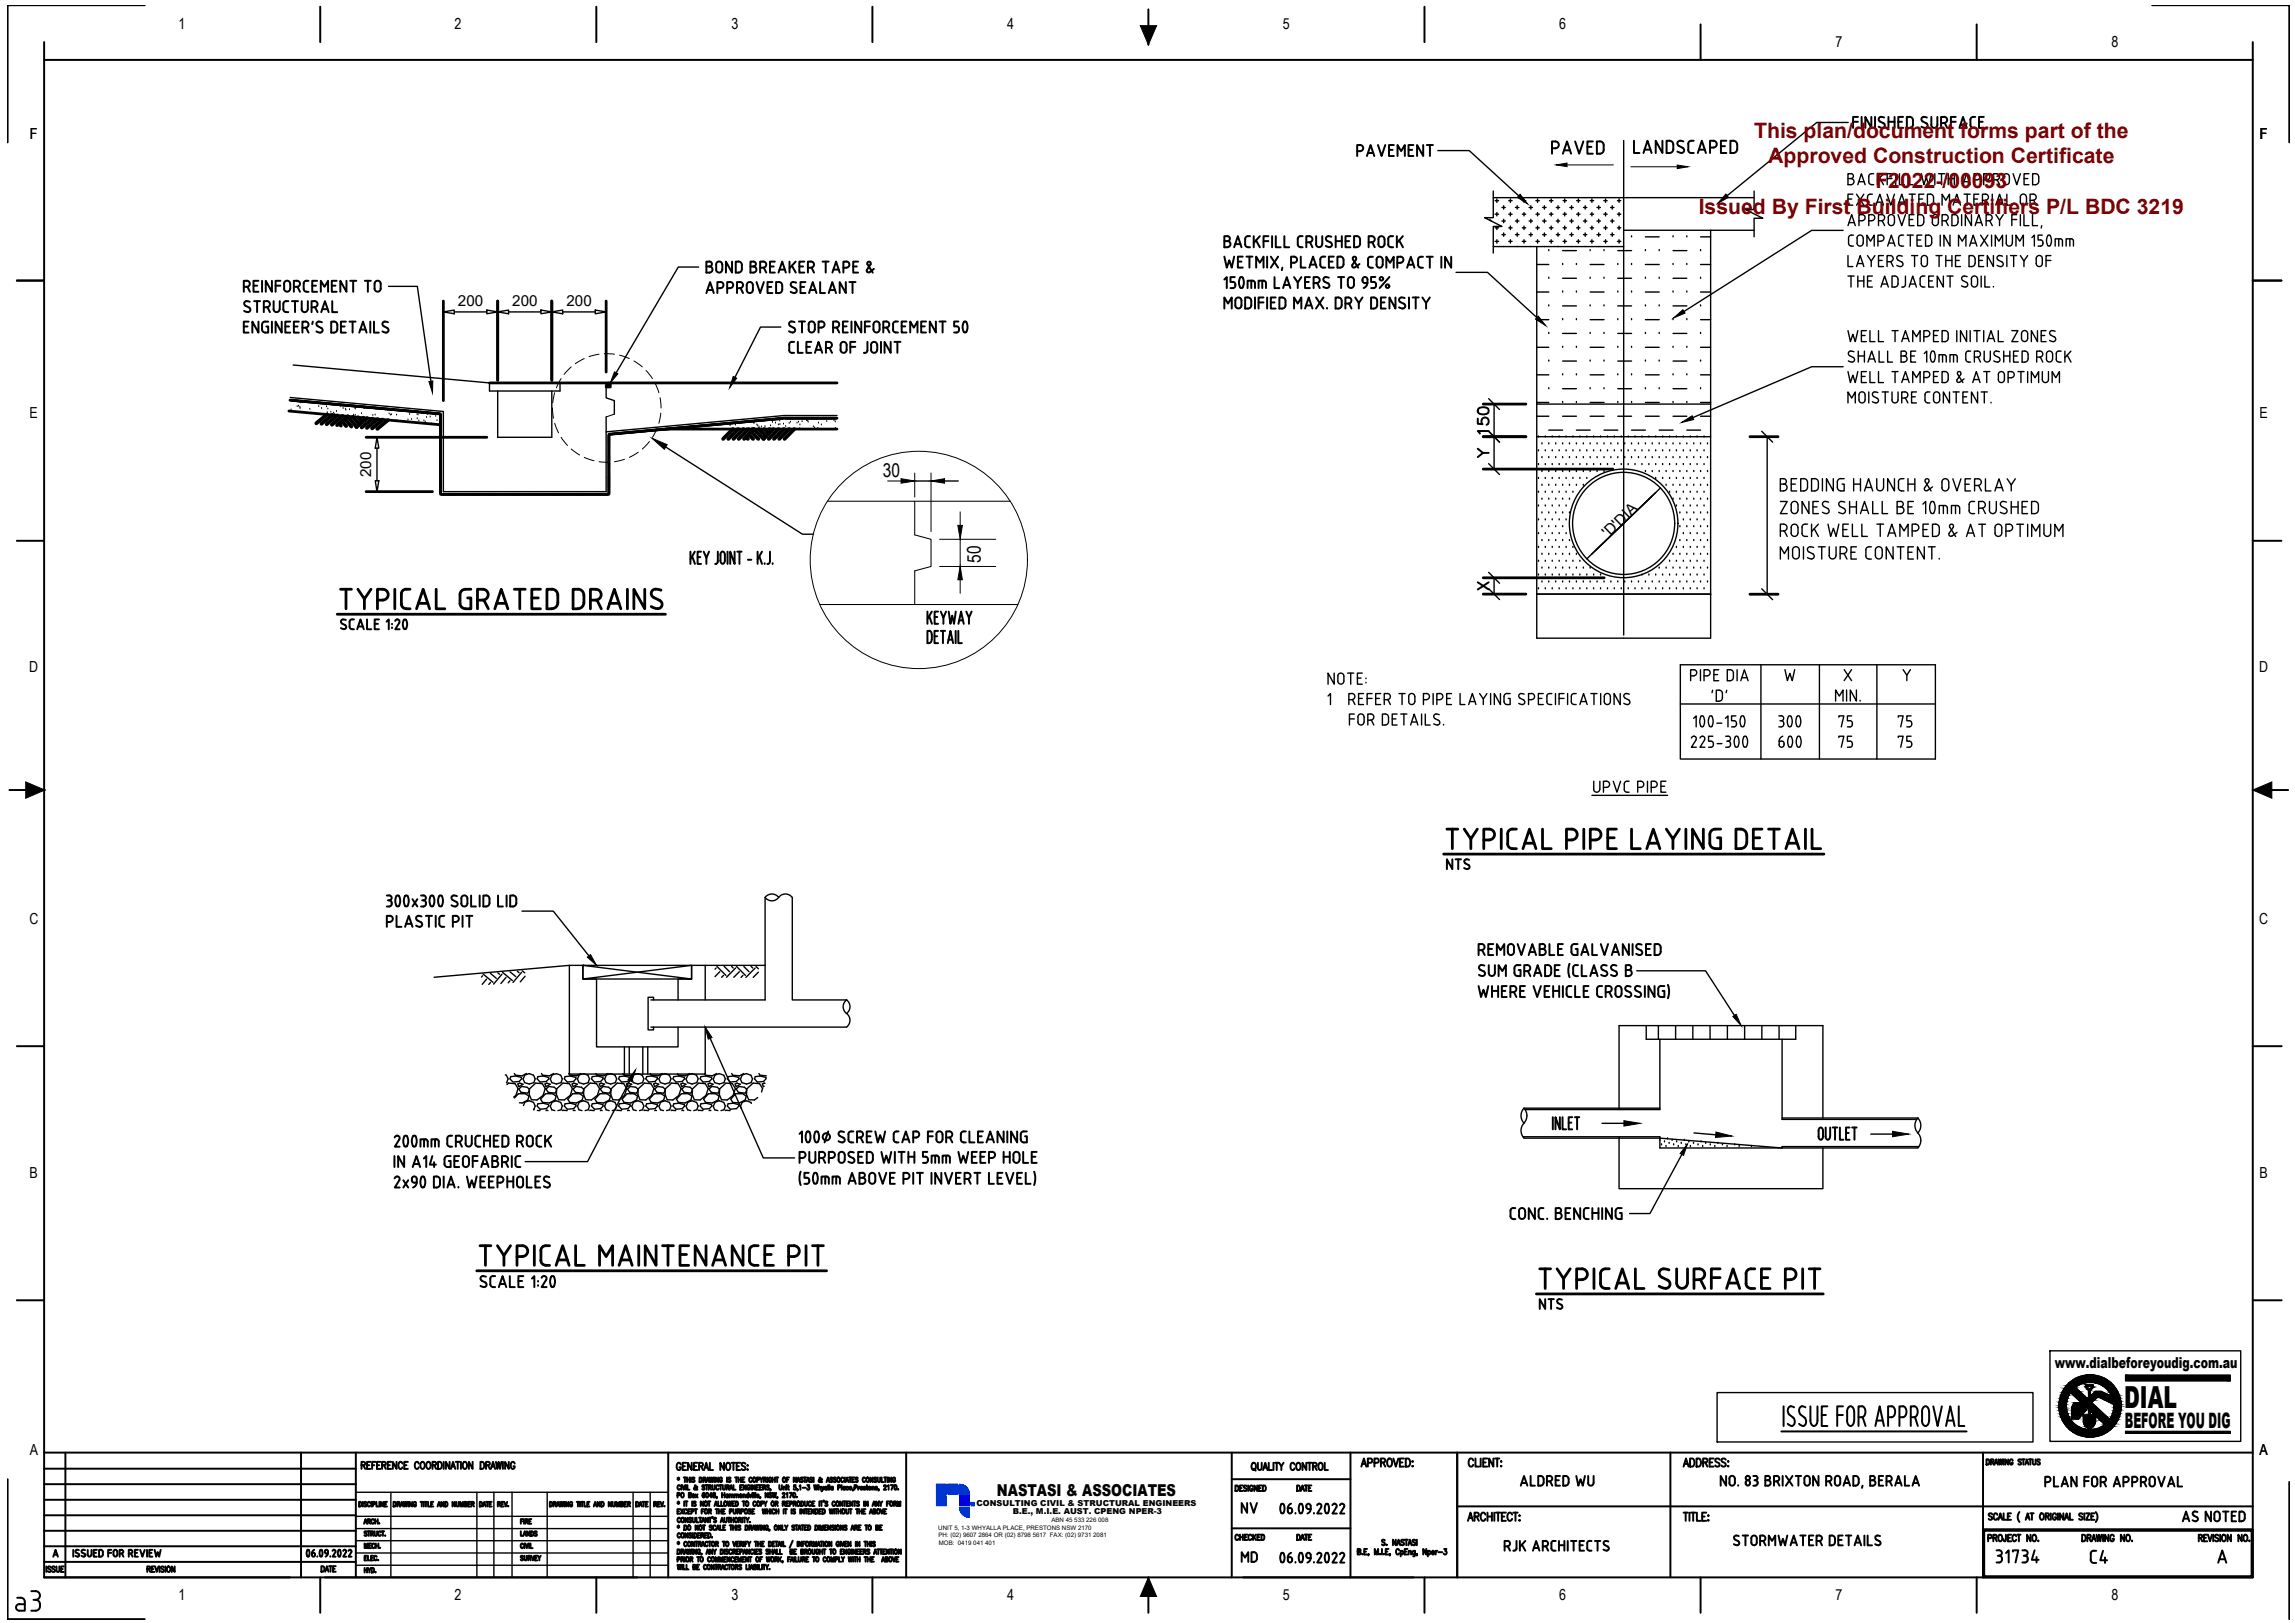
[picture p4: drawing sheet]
<svg xmlns="http://www.w3.org/2000/svg" width="420mm" height="297mm" viewBox="0 0 420 297" stroke-linecap="round" stroke-linejoin="round" font-family="sans-serif">
<defs><g id="words">
<text font-size="7.1" x="2.1" y="296">a3</text>
<text font-size="5.6" x="388.9" y="257.7">DIAL</text>
<g font-size="5.3">
<text x="283.3" y="29.3">PAVED</text>
<text x="364.8" y="287.2">31734</text>
<text x="381.7" y="287.2">C4</text>
</g>
<g font-size="4.9">
<text x="226.5" y="278">NV</text>
<text x="226.5" y="287.2">MD</text>
</g>
<text font-size="4" x="8.8" y="286.1">A</text>
<g font-size="3.9" fill="#800003">
<text x="321.1" y="25.2">This plan/document forms part of the</text>
<text x="323.7" y="29.8">Approved Construction Certificate</text>
<text x="343.3" y="34.5">F2022-/00093</text>
<text x="311" y="39.1">Issued By First Building Certifiers P/L BDC 3219</text>
</g>
<text font-size="3.9" x="389" y="261.4">BEFORE YOU DIG</text>
<g font-size="3.5">
<text x="161.6" y="87.4">30</text>
<text x="179.6" y="103" transform="rotate(-90 179.6 103)">50</text>
</g>
<text font-size="3" x="182.5" y="273.9">NASTASI &amp; ASSOCIATES</text>
<g font-size="2.8">
<text x="32.7" y="5.3">1</text>
<text x="83.2" y="5.3">2</text>
<text x="133.9" y="5.3">3</text>
<text x="184.4" y="5.3">4</text>
<text x="234.9" y="5.3">5</text>
<text x="285.4" y="5.3">6</text>
<text x="336.1" y="8.6">7</text>
<text x="386.5" y="8.6">8</text>
<text x="5.4" y="25.4">F</text>
<text x="413.7" y="25.4">F</text>
<text x="83.8" y="56">200</text>
<text x="93.8" y="56">200</text>
<text x="103.7" y="56">200</text>
<text x="5.4" y="76.5">E</text>
<text x="413.7" y="76.5">E</text>
<text x="68" y="87.3" transform="rotate(-90 68 87.3)">200</text>
<text x="294.4" y="98.5" transform="rotate(-44 294.4 98.5)">'D'DIA</text>
<text x="5.3" y="123">D</text>
<text x="413.6" y="123">D</text>
<text x="5.4" y="169">C</text>
<text x="413.6" y="169">C</text>
<text x="5.4" y="215.5">B</text>
<text x="413.7" y="215.5">B</text>
<text x="376.2" y="250.3">www.dialbeforeyoudig.com.au</text>
<text x="5.5" y="266.3">A</text>
<text x="413.7" y="266.3">A</text>
<text x="32.7" y="292.8">1</text>
<text x="83.2" y="292.8">2</text>
<text x="133.9" y="292.8">3</text>
<text x="184.4" y="292.8">4</text>
<text x="234.9" y="292.8">5</text>
<text x="285.4" y="292.8">6</text>
<text x="336.1" y="292.8">7</text>
<text x="386.5" y="292.8">8</text>
</g>
<g font-size="1.5">
<text x="178.8" y="275.6">CONSULTING CIVIL &amp; STRUCTURAL ENGINEERS</text>
<text x="185.4" y="277.2">B.E., M.I.E. AUST. CPENG NPER-3</text>
</g>
<g font-size="1.1">
<text x="171.8" y="280">UNIT 5, 1-3 WHYALLA PLACE, PRESTONS NSW 2170</text>
<text x="171.8" y="281.3">PH: (02) 9607 2864 OR (02) 8798 5617 FAX: (02) 9731 2081</text>
<text x="192.5" y="278.5">ABN 45 533 226 008</text>
<text x="171.9" y="282.7">MOB: 0419 041 401</text>
</g>
</g></defs>
<!-- layer: 0 -->
<g fill="none" stroke="#000" stroke-width=".25">
<path d="M273.4 36.2h47.7M273.4 35v4.8h-1.6l3.2 1.6h-1.6v4.9M297.3 25.7v90.5M321.1 35v3.4h-1.6l3.2 1.5h-1.6v3.4M71.1 52.4h5.3l2.5 17.4M81.2 57.1l2-.4v.7zM83.2 57.1h5.9M89.1 56.7l2 .4-2 .3zM91.1 57.1l2-.4v.7zM93.1 57.1h5.9M99 56.7l2 .4-2 .3zM101 57.1l2-.4v.7z"/>
<path d="M103 57.1h6M109 56.7l2 .4-2 .3zM127.9 48.9h-3.7l-11.4 19.3M143 59.9h-3.8l-4.7 9.2M273.4 45.1h23.9M281.3 45.1v71.7h31.9M281.3 48.4h2.2M281.3 53.4h2.2M281.3 58.5h2.2M283.5 45.9h.1M283.5 50.9h.1M283.5 56h.1"/>
<path d="M286.1 48.4h.1M286.1 53.4h.1M286.1 58.5h.1M286.1 45.9h2.5M286.1 50.9h2.5M286.1 56h2.5M288.6 48.4h.1M288.6 53.4h.1M288.6 58.5h.1M291.1 45.9h.1M291.1 50.9h.1M291.1 56h.1"/>
<path d="M291.1 48.4h2.6M291.1 53.4h2.6M291.1 58.5h2.6M293.7 45.9h.1M293.7 50.9h.1M293.7 56h.1M296.2 45.9h2.5M296.2 48.4h.1M296.2 50.9h2.5M296.2 53.4h.1M296.2 56h2.5M296.2 58.5h.1"/>
<path d="M297.3 42.1h23.8M298.7 43.3h.1M298.7 48.4h.1M298.7 53.4h.1M298.7 58.5h.1M301.2 45.9h.1M301.2 50.9h.1M301.2 56h.1M301.2 43.3h2.6M301.2 48.4h2.6M301.2 53.4h2.6M301.2 58.5h2.6"/>
<path d="M303.8 45.9h.1M303.8 50.9h.1M303.8 56h.1M306.3 43.3h.1M306.3 48.4h.1M306.3 53.4h.1M306.3 58.5h.1M306.3 45.9h2.5M306.3 50.9h2.5M306.3 56h2.5M308.8 43.3h.1M308.8 48.4h.1"/>
<path d="M308.8 53.4h.1M308.8 58.5h.1M311.3 45.9h.1M311.3 50.9h.1M311.3 56h.1M311.3 43.3h1.9M311.3 48.4h1.9M311.3 53.4h1.9M311.3 58.5h1.9M313.2 42.1v74.7M53.1 72.7l28.1 2.6v14.7h29.8v-13.7M53.7 66.8l35.9 3.3v1.5h12.9v-1.5"/>
<path d="M91.1 71.6v8.4h9.9v-8.4M111 70.1v2.7l1.5 .5v2.5M153.2 76.1h-9.7l-32.5 2.9M272.5 78.9l2 2M272.5 73l2 2M273.5 74v11.9M281.3 79.9h31.9M281.3 74h31.9M281.3 76.2h2.2M281.3 63.6h2.2M281.3 68.6h2.2M281.3 73.7h2.2"/>
<path d="M281.7 80h.1M282.9 80h.1M283.5 61h.1M283.5 66.1h.1M283.5 71.1h.1M283.5 78.7h2.6M284.2 80h.1M285.4 80h.1M286.1 63.6h.1M286.1 68.6h.1M286.1 73.7h.1M286.1 76.2h2.5"/>
<path d="M286.1 61h2.5M286.1 66.1h2.5M286.1 71.1h2.5M286.7 80h.1M288 80h.1M288.6 63.6h.1M288.6 68.6h.1M288.6 73.7h.1M288.6 78.7h2.5M289.2 80h.1M290.5 80h.1M291.1 61h.1"/>
<path d="M291.1 66.1h.1M291.1 71.1h.1M291.1 76.2h2.6M291.1 63.6h2.6M291.1 68.6h2.6M291.1 73.7h2.6M291.8 80h.1M293 80h.1M293.7 61h.1M293.7 66.1h.1M293.7 71.1h.1M293.7 78.7h2.5"/>
<path d="M294.3 80h.1M295.5 80h.1M296.2 76.2h2.5M296.2 61h2.5M296.2 63.6h.1M296.2 66.1h2.5M296.2 68.6h.1M296.2 71.1h2.5M296.2 73.7h.1M296.8 80h.1M298.1 80h.1M298.7 63.6h.1"/>
<path d="M298.7 68.6h.1M298.7 73.7h.1M298.7 78.7h2.5M299.3 80h.1M300.6 80h.1M301.2 61h.1M301.2 66.1h.1M301.2 71.1h.1M301.2 76.2h2.6M301.2 63.6h2.6M301.2 68.6h2.6M301.2 73.7h2.6"/>
<path d="M301.9 80h.1M303.1 80h.1M303.8 61h.1M303.8 66.1h.1M303.8 71.1h.1M303.8 78.7h2.5M304.4 80h.1M305.7 80h.1M306.3 63.6h.1M306.3 68.6h.1M306.3 73.7h.1M306.3 76.2h2.5"/>
<path d="M306.3 61h2.5M306.3 66.1h2.5M306.3 71.1h2.5M306.9 80h.1M308.2 80h.1M308.8 63.6h.1M308.8 68.6h.1M308.8 73.7h.1M308.8 78.7h2.5M309.4 80h.1M310.7 80h.1M311.3 61h.1"/>
<path d="M311.3 66.1h.1M311.3 71.1h.1M311.3 76.2h1.9M311.3 63.6h1.9M311.3 68.6h1.9M311.3 73.7h1.9M312 80h.1M322.5 78.9l2 2M323.5 79.9v28.9M68.7 88h.7l-.4 2zM69 82v6M69 80l.4 2h-.7z"/>
<path d="M121.9 81.8l25 16h2M167.5 88h7.9M272.5 84.9l2 1.9M281.7 82.5h.1M281.7 85h.1M281.7 87.6h.1M281.7 90.1h.1M281.7 92.6h.1M281.7 95.1h.1M281.7 97.7h.1M282.3 81.2h.1M282.3 83.8h.1"/>
<path d="M282.3 86.3h.1M282.3 88.8h.1M282.3 91.4h.1M282.3 93.9h.1M282.3 96.4h.1M282.3 98.9h.1M282.9 82.5h.1M282.9 85h.1M282.9 87.6h.1M282.9 90.1h.1M282.9 92.6h.1M282.9 95.1h.1"/>
<path d="M282.9 97.7h.1M283.5 81.2h.1M283.5 83.8h.1M283.5 86.3h.1M283.5 88.8h.1M283.5 91.4h.1M283.5 93.9h.1M283.5 96.4h.1M283.5 98.9h.1M284.2 82.5h.1M284.2 85h.1M284.2 87.6h.1"/>
<path d="M284.2 90.1h.1M284.2 92.6h.1M284.2 95.1h.1M284.2 97.7h.1M284.8 81.2h.1M284.8 83.8h.1M284.8 86.3h.1M284.8 88.8h.1M284.8 91.4h.1M284.8 93.9h.1M284.8 96.4h.1M284.8 98.9h.1"/>
<path d="M285.4 82.5h.1M285.4 85h.1M285.4 87.6h.1M285.4 90.1h.1M285.4 92.6h.1M285.4 95.1h.1M285.4 97.7h.1M286.1 81.2h.1M286.1 83.8h.1M286.1 86.3h.1M286.1 88.8h.1M286.1 91.4h.1"/>
<path d="M286.1 93.9h.1M286.1 96.4h.1M286.1 98.9h.1M286.7 82.5h.1M286.7 85h.1M286.7 87.6h.1M286.7 90.1h.1M286.7 92.6h.1M286.7 95.1h.1M286.7 97.7h.1M287.3 81.2h.1M287.3 83.8h.1"/>
<path d="M287.3 86.3h.1M287.3 88.8h.1M287.3 91.4h.1M287.3 93.9h.1M287.3 98.9h.1M288 82.5h.1M288 85h.1M288 87.6h.1M288 90.1h.1M288.6 81.2h.1M288.6 83.8h.1M288.6 86.3h.1"/>
<path d="M288.6 88.8h.1M289.2 82.5h.1M289.2 85h.1M289.2 87.6h.1M289.9 81.2h.1M289.9 83.8h.1M289.9 86.3h.1M289.9 88.8h.1M290.5 82.5h.1M290.5 85h.1M290.5 87.6h.1M291.1 81.2h.1"/>
<path d="M291.1 83.8h.1M291.1 86.3h.1M291.8 82.5h.1M291.8 85h.1M292.4 81.2h.1M292.4 83.8h.1M292.4 86.3h.1M293 82.5h.1M293 85h.1M293.7 81.2h.1M293.7 83.8h.1M293.7 86.3h.1"/>
<path d="M294.3 82.5h.1M294.3 85h.1M294.9 81.2h.1M294.9 83.8h.1M295.5 82.5h.1M295.5 85h.1M296.2 81.2h.1M296.2 83.8h.1M296.8 82.5h.1M296.8 85h.1M297.4 81.2h.1M297.4 83.8h.1"/>
<path d="M298.1 82.5h.1M298.1 85h.1M298.7 81.2h.1M298.7 83.8h.1M299.3 82.5h.1M299.3 85h.1M300 81.2h.1M300 83.8h.1M300.6 82.5h.1M300.6 85h.1M301.2 81.2h.1M301.2 83.8h.1"/>
<path d="M301.2 86.3h.1M301.9 82.5h.1M301.9 85h.1M302.4 90.8l-10.3 10M302.5 81.2h.1M302.5 83.8h.1M302.5 86.3h.1M303.1 82.5h.1M303.1 85h.1M303.1 87.6h.1M303.8 81.2h.1M303.8 83.8h.1"/>
<path d="M303.8 86.3h.1M304 89.3l-13.5 13M304.4 82.5h.1M304.4 85h.1M304.4 87.6h.1M305 81.2h.1M305 83.8h.1M305 86.3h.1M305 88.8h.1M305.7 82.5h.1M305.7 85h.1M305.7 87.6h.1"/>
<path d="M305.7 90.1h.1M306.3 81.2h.1M306.3 83.8h.1M306.3 86.3h.1M306.3 88.8h.1M306.3 91.4h.1M306.9 82.5h.1M306.9 85h.1M306.9 87.6h.1M306.9 90.1h.1M306.9 92.6h.1M307.5 81.2h.1"/>
<path d="M307.5 83.8h.1M307.5 86.3h.1M307.5 88.8h.1M307.5 91.4h.1M307.5 93.9h.1M307.5 96.4h.1M307.5 98.9h.1M308.2 82.5h.1M308.2 85h.1M308.2 87.6h.1M308.2 90.1h.1M308.2 92.6h.1"/>
<path d="M308.2 95.1h.1M308.2 97.7h.1M308.8 81.2h.1M308.8 83.8h.1M308.8 86.3h.1M308.8 88.8h.1M308.8 91.4h.1M308.8 93.9h.1M308.8 96.4h.1M308.8 98.9h.1M309.4 82.5h.1M309.4 85h.1"/>
<path d="M309.4 87.6h.1M309.4 90.1h.1M309.4 92.6h.1M309.4 95.1h.1M309.4 97.7h.1M310.1 81.2h.1M310.1 83.8h.1M310.1 86.3h.1M310.1 88.8h.1M310.1 91.4h.1M310.1 93.9h.1M310.1 96.4h.1"/>
<path d="M310.1 98.9h.1M310.7 82.5h.1M310.7 85h.1M310.7 87.6h.1M310.7 90.1h.1M310.7 92.6h.1M310.7 95.1h.1M310.7 97.7h.1M311.3 81.2h.1M311.3 83.8h.1M311.3 86.3h.1M311.3 88.8h.1"/>
<path d="M311.3 91.4h.1M311.3 93.9h.1M311.3 96.4h.1M311.3 98.9h.1M312 82.5h.1M312 85h.1M312 87.6h.1M312 90.1h.1M312 92.6h.1M312 95.1h.1M312 97.7h.1M312.6 81.2h.1"/>
<path d="M312.6 83.8h.1M312.6 86.3h.1M312.6 88.8h.1M312.6 91.4h.1M312.6 93.9h.1M312.6 96.4h.1M312.6 98.9h.1M272.5 104.8l2 1.9M272.5 107.7l2 2M273.5 105.7v3M281.3 108.7h31.9M281.7 100.2h.1"/>
<path d="M281.7 102.7h.1M281.7 105.2h.1M281.7 107.8h.1M282.3 101.5h.1M282.3 104h.1M282.3 106.5h.1M282.9 100.2h.1M282.9 102.7h.1M282.9 105.2h.1M282.9 107.8h.1M283.5 101.5h.1M283.5 104h.1"/>
<path d="M283.5 106.5h.1M284.2 100.2h.1M284.2 102.7h.1M284.2 105.2h.1M284.2 107.8h.1M284.8 101.5h.1M284.8 104h.1M284.8 106.5h.1M285.4 100.2h.1M285.4 102.7h.1M285.4 105.2h.1M285.4 107.8h.1"/>
<path d="M286.1 101.5h.1M286.1 104h.1M286.1 106.5h.1M286.7 100.2h.1M286.7 102.7h.1M286.7 105.2h.1M286.7 107.8h.1M287.3 101.5h.1M287.3 104h.1M287.3 106.5h.1M288 100.2h.1M288 102.7h.1"/>
<path d="M288 105.2h.1M288 107.8h.1M288.6 101.5h.1M288.6 104h.1M288.6 106.5h.1M289.2 102.7h.1M289.2 105.2h.1M289.2 107.8h.1M289.9 104h.1M289.9 106.5h.1M290.5 105.2h.1M290.5 107.8h.1"/>
<path d="M291.1 104h.1M291.1 106.5h.1M291.8 105.2h.1M291.8 107.8h.1M292.4 106.5h.1M293 105.2h.1M293 107.8h.1M293.7 106.5h.1M294.3 107.8h.1M294.9 106.5h.1M295.5 107.8h.1M296.2 106.5h.1"/>
<path d="M296.8 107.8h.1M297.4 106.5h.1M298.1 107.8h.1M298.7 106.5h.1M299.3 107.8h.1M300 106.5h.1M300.6 105.2h.1M300.6 107.8h.1M301.2 106.5h.1M301.9 105.2h.1M301.9 107.8h.1M302.5 106.5h.1"/>
<path d="M303.1 105.2h.1M303.1 107.8h.1M303.8 104h.1M303.8 106.5h.1M304.4 105.2h.1M304.4 107.8h.1M305 104h.1M305 106.5h.1M305.7 102.7h.1M305.7 105.2h.1M305.7 107.8h.1M306.3 101.5h.1"/>
<path d="M306.3 104h.1M306.3 106.5h.1M306.9 100.2h.1M306.9 102.7h.1M306.9 105.2h.1M306.9 107.8h.1M307.5 101.5h.1M307.5 104h.1M307.5 106.5h.1M308.2 100.2h.1M308.2 102.7h.1M308.2 105.2h.1"/>
<path d="M308.2 107.8h.1M308.8 101.5h.1M308.8 104h.1M308.8 106.5h.1M309.4 100.2h.1M309.4 102.7h.1M309.4 105.2h.1M309.4 107.8h.1M310.1 101.5h.1M310.1 104h.1M310.1 106.5h.1M310.7 100.2h.1"/>
<path d="M310.7 102.7h.1M310.7 105.2h.1M310.7 107.8h.1M311.3 101.5h.1M311.3 104h.1M311.3 106.5h.1M312 100.2h.1M312 102.7h.1M312 105.2h.1M312 107.8h.1M312.6 101.5h.1M312.6 104h.1"/>
<path d="M312.6 106.5h.1M322.5 107.8l2 1.9M243.1 127.4l.5-.5v2M244.3 123.2v2l-1.2-2v2M244.9 123.8a.56 .56 0 0 1 .6-.6 .56 .56 0 0 1 .5 .6v.9a.56 .56 0 0 1-.5 .5 .56 .56 0 0 1-.6-.6M244.9 123.8v.9M246.7 123.2h1.1M246.9 128.1h.6M247.1 131.6h.8M247.3 123.2v2M247.5 128a.55 .55 0 0 0 .5-.5 .55 .55 0 0 0-.5-.6h-.6v2M247.6 128.1l.5 .8"/>
<path d="M247.9 130.7h-.8v2M248.5 124.1h.7M248.7 127.8h.7M249.4 123.2h-.9v2h.9M249.6 126.9h-.9v2h.9M249.7 131.2a.56 .56 0 0 0-.5-.5 .56 .56 0 0 0-.6 .5v.9a.55 .55 0 0 0 .6 .6 .55 .55 0 0 0 .5-.6M249.7 131.2v.9M250.1 124.1v.1M250.1 124.9v.1M250.3 127.8h.9M250.4 131.8h.6M251 131.8a.55 .55 0 0 0 .5-.6 .55 .55 0 0 0-.5-.5h-.6v2"/>
<path d="M251.1 131.8l.4 .9M251.2 126.9h-.9v2M251.9 127.8h.6M252.8 126.9h-.9v2h.9M253.4 128.1h.6M253.6 130.7a.62 .62 0 0 1 .6 .6M253.6 130.7h-.5v2h.5M254 128a.55 .55 0 0 0 .5-.5 .55 .55 0 0 0-.5-.6h-.6v2M254.1 128.1l.4 .8M254.2 131.3v.8a.62 .62 0 0 1-.6 .6M254.9 131.6h.7M255.8 130.7h-.9v2h.9"/>
<path d="M256.1 126.9h1.1M256.4 130.7h1.2M256.7 126.9v2M257 130.7v2M258.2 132.7l.7-2 .7 2M258.4 132.1h1M259 127.5a.56 .56 0 0 0-.6-.6 .56 .56 0 0 0-.5 .6v.9a.55 .55 0 0 0 .6 .5 .55 .55 0 0 0 .5-.5M259 127.5v.9M260.3 130.7v2M260.6 128.1h.5M260.9 130.7v2h.9M261.1 128a.55 .55 0 0 0 .6-.5 .55 .55 0 0 0-.6-.6h-.5v2"/>
<path d="M262.4 126.9v2M263.1 128.1h.5M263.4 131.8a.5 .5 0 0 1 .1 .8 .5 .5 0 0 1-.8 0l-.2-.1M263.5 130.8l-.2-.1a.49 .49 0 0 0-.7 .1 .49 .49 0 0 0 .1 .7l.7 .3M263.6 128a.55 .55 0 0 0 .6-.5 .55 .55 0 0 0-.6-.6h-.5v2M264.3 132.6v.1M264.9 127.8h.6M265.7 126.9h-.8v2h.8M267.3 126.9v2h.9M268.9 128.9l.7-2 .6 2M269.1 128.4h.9M270.9 126.9l.7 1 .6-1"/>
<path d="M271.6 127.9v1M272.9 126.9v2M274.7 126.9v2l-1.1-2v2M275.9 126.9l-.3 .1a1.55 1.55 0 0 0-.2 1.7l.5 .2M275.9 126.9h.6M276.1 127.8h.4v1.1h-.6M278 128.7l.7 .2M279 127h-.1a.49 .49 0 0 0-.8 .1 .49 .49 0 0 0 .2 .7l.6 .3a.45 .45 0 0 1 .2 .5 .45 .45 0 0 1-.4 .3M279.8 128.1h.6M280.4 128a.55 .55 0 0 0 .5-.5 .55 .55 0 0 0-.5-.6h-.6v2M281.6 127.8h.7M282.5 126.9h-.9v2h.9"/>
<path d="M283.2 128.4l.2 .5h.7M283.2 127.4v1M284.1 126.9l-.7 .1-.2 .4M284.8 126.9v2M285.4 127.8h.9M286.3 126.9h-.9v2M287 126.9v2M287.7 127.4v1.3l.2 .2h.7M288.6 126.9l-.7 .1-.2 .4M289.2 128.9l.7-2 .7 2M289.4 128.4h1M291.2 126.9h1.2"/>
<path d="M291.8 126.9v2M293 126.9v2M294 127a.56 .56 0 0 1 .8 .5v.9a.56 .56 0 0 1-.5 .5 .56 .56 0 0 1-.6-.5v-.9zM296.6 126.9v2l-1.1-2v2M298.2 128.1a.5 .5 0 0 1 .1 .7 .5 .5 0 0 1-.8 0l-.2-.1M298.3 127h-.2a.49 .49 0 0 0-.7 .1 .49 .49 0 0 0 .1 .7l.7 .3M307.6 121.7h46.7v17.2h-46.7zM307.6 128.8h46.7M309.5 123.7h.6M309.7 135.1a.45 .45 0 0 1 .6-.3 .45 .45 0 0 1 .2 .6l-.8 1.4h.9M310.1 131.5l.4-.5v2M310.1 123.7a.55 .55 0 0 0 .5-.6 .55 .55 0 0 0-.5-.5h-.6v2"/>
<path d="M311.3 122.6v2M311.5 131h.1a1.36 1.36 0 0 1 0 2 1.51 1.51 0 0 1-.1-2zM311.7 134.7l.3 .1 .1 .5-.9 1.5h.9M311.7 134.7l-.5 .4M312 123.7h.5M312.5 122.6a.56 .56 0 0 1 .6 .5 .56 .56 0 0 1-.6 .6M312.5 122.6h-.5v2M313 131.1l.2-.1a1.52 1.52 0 0 1 .1 2l-.3-.1a1.89 1.89 0 0 1 0-1.8zM313.2 135.6l.3 .1 .2 .4M313.5 126.3l-.1 .5M313.6 134.7h-.8v1h.4M313.7 136.1a.51 .51 0 0 1-.5 .7h-.4"/>
<path d="M313.8 123.5h.6M314.3 132.4h.9M314.4 136.1h.8M314.7 122.6h-.9v2h.9M315.3 127.7a.62 .62 0 0 1-.6 .6h-.5v-2h.5a.59 .59 0 0 1 .6 .6v.8M315.9 131.5l.4-.5v2M315.9 134.7h.5a.46 .46 0 0 1 .4 .5 .46 .46 0 0 1-.4 .4l.4 .3v.2M316.1 126.3l-.1 .5M316.1 135.7h.3M316.8 136.1a.51 .51 0 0 1-.4 .7h-.5M317.3 123.2a.59 .59 0 0 0-.6-.6h-.5v2a.86 .86 0 0 0 1.1-.4v-.2M317.3 123.2v.8"/>
<path d="M317.7 136.6l.2 .2 .3-.2M317.7 136.7a1.53 1.53 0 0 1 .2-2l.3 .1a1.93 1.93 0 0 1 0 1.9M317.8 131h-.8v.9h.4a.58 .58 0 0 1 .5 .6 .58 .58 0 0 1-.5 .5h-.4M318 122.6v2M318.7 124.6l.7-2 .6 2M318.8 131.1l.2-.1a1.36 1.36 0 0 1 0 2l-.2-.1a1.89 1.89 0 0 1 0-1.8zM318.9 124h.9M319.3 136.6l.2 .2 .2-.2M319.3 136.7a1.53 1.53 0 0 1 .2-2l.2 .1a1.93 1.93 0 0 1 0 1.9M322.4 121.7v17.2M325.7 131h.4M325.9 131.9h.2"/>
<path d="M326.1 131a.46 .46 0 0 1 .5 .5 .46 .46 0 0 1-.5 .4M326.1 131.9a.58 .58 0 0 1 .5 .6 .58 .58 0 0 1-.5 .5h-.4M326.4 134.7a1.03 1.03 0 0 0-.7 .9M326.6 136.1a.39 .39 0 0 0-.4-.5l-.5 .1v.6M326.6 136.1a.47 .47 0 0 1-.3 .6 .47 .47 0 0 1-.6-.4M326.8 122.6l.4 2 .5-1.4 .4 1.4 .5-2M327.4 131.1l.3-.1a1.36 1.36 0 0 1 0 2l-.3-.1a1.89 1.89 0 0 1 0-1.8zM327.5 136.6l.2 .2 .3-.2M327.5 136.7a1.53 1.53 0 0 1 .2-2l.3 .1a1.93 1.93 0 0 1 0 1.9M329 131.1l.2-.1a1.36 1.36 0 0 1 0 2l-.2-.1a1.89 1.89 0 0 1 0-1.8zM329.1 136.6l.2 .2 .2-.2M329.1 136.7a1.53 1.53 0 0 1 .2-2l.2 .1a1.93 1.93 0 0 1 0 1.9"/>
<path d="M333.1 121.7v17.2M336.1 128.3v-2l.6 1.1 .7-1.1v2M336.6 131.3v-.3h1l-.5 2M336.6 135v-.3h1l-.5 2.1M337.6 122.6l1.4 2M338.1 126.3v2M338.7 135.6l.4 .3v.2M339 122.6l-1.4 2M339 131h-.8v.9h.5a.58 .58 0 0 1 .4 .6 .58 .58 0 0 1-.4 .5h-.5M339 134.7h-.8v1h.5M339.1 136.1a.51 .51 0 0 1-.4 .7h-.5M339.9 126.3v2l-1.2-2v2"/>
<path d="M340.5 128.2v.1M343.6 121.7v17.2M347.5 131.3v-.3h.9l-.4 2M347.5 135v-.3h.9l-.4 2.1M348.4 122.6l.7 1 .7-1M349.1 123.6v1M349.5 135.6l.4 .3 .1 .2M349.9 131h-.8v.9h.4a.58 .58 0 0 1 .5 .6 .58 .58 0 0 1-.5 .5h-.4M349.9 134.7h-.8v1h.4M350 136.1a.51 .51 0 0 1-.5 .7h-.4M291.4 145.6h13.9M292.9 143v1.4a.56 .56 0 0 1-.6 .6 .56 .56 0 0 1-.5-.6v-1.4"/>
<path d="M293.6 144.1h.5a.56 .56 0 0 0 .6-.6 .56 .56 0 0 0-.6-.5h-.5v2M295.4 143l.6 2 .7-2M298.3 143h-.7l-.2 .2v1.3l.2 .4 .7 .1M299.8 144.1h.6a.56 .56 0 0 0 .5-.6 .56 .56 0 0 0-.5-.5h-.6v2M301.6 143v2M302.3 144.1h.5a.56 .56 0 0 0 .6-.6 .56 .56 0 0 0-.6-.5h-.5v2M304.1 143.9h.7M305 143h-.9v2h.9M303.6 187.7v2.5M303.9 190.2v12.9h-24.7M306.8 187.7v2.5M309.9 187.7v2.5"/>
<path d="M313.1 187.7v2.5M316.2 187.7v2.5M319.4 187.7v2.5M322.6 187.7v2.5M325.7 187.7v2.5M326.3 190.2v14.7h24.6M328.8 187.7v2.5h-27.4v-2.5M278.8 208h25.1v2.1h22.4v-.3h25M279 202.8a1.98 1.98 0 0 1 0 2.7M279 202.8a1.98 1.98 0 0 0 0 2.7M279 205.5a1.98 1.98 0 0 0 0 2.8h24.9l22.4 1.8h24.8M279 202.8h24.9"/>
<path d="M293.3 205.6h4M296.4 208v9.6h37.3v-7.5M296.4 203.1v-15.4h37.3v16.9M303.9 208.7h.1M304.2 209.5h.1M304.7 209h.1M305 209.8h.1M305.3 208.4h.1M305.6 209.3h.1M306.1 208.7h.1M306.4 209.5h.1M307 209h.1"/>
<path d="M307.2 209.8h.1M307.8 209.3h.1M307.9 211.3l-5.8 10.8h-3.8M308.3 208.7h.1M308.6 209.5h.1M309.2 209h.1M309.5 209.8h.1M310 209.3h.1M310.1 207.3l4 .4M310.9 209.5h.1M311.4 209h.1M311.7 209.8h.1"/>
<path d="M312.3 209.3h.1M313.1 209.5h.1M313.9 209.8h.1M314.5 209.3h.1M315.3 209.5h.1M316.2 209.8h.1M317.6 209.5h.1M318.4 209.8h.1M320.6 209.8h.1M326.3 204.6h24.8a1.98 1.98 0 0 0 0 2.7M342.5 207.6h4M351.1 204.6a1.98 1.98 0 0 1 0 2.7 1.98 1.98 0 0 1 0 2.8"/>
<path d="M314.4 254.9h57.8v9h-57.8zM375.3 247.2h34.9v16.6h-34.9zM379 254.9a4.3 4.3 0 0 0 .7 5.6 4.3 4.3 0 0 0 5.6 .2M379.1 254.9l6.3 5.8M379.7 256.8l1.3-.1 .9 .8-.1 .2 .2 .3-1.5 1.7h-1.2v-.4h1l1.1-1.2-1.1 .9h-1v-1.4zM379.9 253.9a4.3 4.3 0 0 1 5.7 .2 4.3 4.3 0 0 1 .6 5.7l-6.2-5.9M381.8 253.4h1.4v.5l-.5 .6v1l.9-.8h1.1l1.9 .9 .2 .4-1.9-.8 2 1 .1 .8-2.8-1.3-.3 .1-1 .9-.8-.8 .3-.1-.1-1.3-.5-.6zM382.1 253.7h.9v.2l-.4 .4h-.1zM382.4 258l.3 .3 .1 .6 .7 .1 .2 .2a2 2 0 0 1-.8 2.1 1.23 1.23 0 0 1-1.5-1.2v-1.1l.9-.1zM389.1 251.7h19.2v1h-19.2zM389.1 262h19.2v.3h-19.2z"/>
<circle cx="297.2" cy="95.8" r="9.9"/>
<circle cx="297.2" cy="95.8" r="9.3"/>
<circle cx="382.6" cy="257.3" r="5.7"/>
</g>
<g fill="#000" stroke="#000" stroke-width=".18">
<path d="M307.1 30.2l1.9 .3-1.9 .4zM78.5 69.8l.7-.1v2.2zM112.5 68.1l.6 .3-1.4 1.7zM134.2 68.9l.7 .3-1.3 1.8zM119.4 80.2l2.7 1.2-.5 .8zM165 87.6l2.5 .4-2.5 .4zM170.4 88l2.5-.4v.8zM175.4 96.2h.8l-.4 2.5zM175.8 103.6l.4 2.5h-.8zM297.3 205.1l3 .5-3 .5zM308.9 209.4l-.7 2.1-.6-.4zM314.1 207.2l3 .7-3 .3z"/>
<path d="M346.5 207.1l3 .5-3 .4zM379.3 258.1h2.1l-1.1 .9zM379.3 259.3h1zM379.3 259.3h1.5l-.3 .4zM379.7 256.8h1.4zM381.8 253.4l.3 .3h-.3zM382.1 253.7h.9zM382.3 254.5h.4zM382.4 258l.3 .3h-.3zM382.5 256.2h.9l-.5 .5zM382.9 253.9h.3l-.3 .4zM382.9 259h.6z"/>
<path d="M383.6 254.7h1.1zM385.4 256.2h1.5v.5zM385.7 255.6h.9l.2 .3zM382.2 261.3h.7z"/>
<path d="M379.3 258.1v.9h1zM379.3 259h1z"/>
<path d="M379.3 259.3v.4h1.2zM379.3 259.7h1.2z"/>
<path d="M379.7 256.8l2.2 .7-.8-.7zM379.7 256.8l2.2 .7h-2.6z"/>
<path d="M379.3 257.7l2.7 .3-.2-.3zM379.3 257.7l2.7 .3h-2.7z"/>
<path d="M379.3 257.6h2.5zM379.3 257.6l2.5 .1z"/>
<path d="M379.3 257.5l2.5 .1 .1-.1zM379.3 257.5l2.5 .1h-2.5z"/>
<path d="M381.4 258.1l-.6 1.2 1.1-1.2zM381.4 258.1l-.6 1.2h-.5z"/>
<path d="M379.3 258h2.7zM379.3 258l2.6 .1z"/>
<path d="M381.8 253.7l.3 .2v-.2zM381.8 253.7l.3 .2h-.3z"/>
<path d="M381.8 253.9h.3zM381.8 253.9h.3z"/>
<path d="M381.8 253.9l.7 .4-.4-.4zM381.8 253.9l.7 .4h-.4z"/>
<path d="M382.1 254.3h.5zM382.1 254.3h.5z"/>
<path d="M382.2 254.3l.5 .2-.1-.2zM382.2 254.3l.5 .2h-.4zM382.3 254.5h.4z"/>
<path d="M382.4 258.3l.3 .5v-.5zM382.4 258.3l.3 .5h-.3zM382.4 258.8h.3zM382.4 258.8h.3z"/>
<path d="M382.4 254.5l.3 1v-1zM382.4 254.5l.3 1h-.3z"/>
<path d="M382.4 258.8l.4 .1zM382.4 258.8l.4 .1h-.5z"/>
<path d="M382.3 258.9h.5zM382.3 258.9h.5z"/>
<path d="M382.3 258.9l.6 .1zM382.2 259h.7z"/>
<path d="M382.2 259h.7zM382.2 259h.7z"/>
<path d="M382.9 253.9l-.3 .4h.3zM382.6 254.3h.3l-.2 .2z"/>
<path d="M381.8 253.4l1.4 .3v-.3zM381.8 253.4l1.4 .3h-1.1z"/>
<path d="M383 253.7l.2 .2v-.2zM383 253.7l.2 .2h-.2z"/>
<path d="M383 253.9h.2zM383 253.9h.2z"/>
<path d="M382.2 259h1.3zM382.1 259h1.4z"/>
<path d="M381.4 259l2.3 .2-.2-.2zM381.4 259l2.3 .2h-2.3z"/>
<path d="M381.4 259.2l2.2 .9 .1-.9zM381.4 259.2l2.2 .9h-2.2z"/>
<path d="M382.1 255.9l1.3 .3 .3-.3zM382.1 255.9l1.3 .3h-.9z"/>
<path d="M382.3 255.8l1.4 .1 .2-.1zM382.1 255.9l.2-.1 1.4 .1z"/>
<path d="M382.4 255.8h1.7zM382.4 255.8h1.5z"/>
<path d="M382.4 255.7h1.8zM382.4 255.7l1.7 .1z"/>
<path d="M383.6 254.7l2.4 .5-1.3-.5zM383 255.2l.6-.5 2.4 .5z"/>
<path d="M383 255.2l2.4 .3-.5-.3zM383 255.2l2.4 .3h-2.7z"/>
<path d="M385.4 256.2l.9 .5h.6zM386.3 256.7h.6l.1 .3z"/>
<path d="M382.4 255.5l3.5 .2-.5-.2zM382.4 255.5l3.5 .2h-3.5z"/>
<path d="M385.7 255.6l1.1 .3zM386.6 255.9l.2 .1z"/>
<path d="M384.2 255.7l1.7 .1zM384.2 255.7l1.7 .1z"/>
<path d="M384.2 255.8h1.8zM384.2 255.8h1.8z"/>
<path d="M384.9 255.2l1.6 .3-.5-.3zM384.9 255.2l1.6 .3h-1z"/>
<path d="M384.4 255.8l2.5 .4-.9-.4zM384.4 255.8l2.5 .4h-1.5z"/>
<path d="M385.5 255.5l1.1 .1zM385.5 255.5l1.1 .1z"/>
<path d="M389.1 251.7l19.2 1v-1zM389.1 251.7l19.2 1h-19.2z"/>
<path d="M382.2 261.3h.7zM382.3 261.3h.6z"/>
<path d="M381.9 261.1h1.3zM381.9 261.1h1.3z"/>
<path d="M381.9 261.1l1 .2 .3-.2zM381.9 261.1l1 .2h-.7z"/>
<path d="M381.6 260.8l1.6 .3 .2-.3zM381.6 260.8l1.6 .3h-1.3z"/>
<path d="M381.6 260.8h1.8zM381.6 260.8h1.8z"/>
<path d="M381.5 260.4l1.9 .4 .2-.4zM381.5 260.4l1.9 .4h-1.8z"/>
<path d="M381.4 260.4h2.2zM381.4 260.4h2.2z"/>
<path d="M381.4 260.1l2.2 .1v-.1zM381.4 260.1l2.2 .1h-2.2z"/>
<path d="M381.4 260.2l2.2 .2v-.2zM381.4 260.2l2.2 .2h-2.2z"/>
<path d="M389.1 262l19.2 .3v-.3zM389.1 262l19.2 .3h-19.2z"/>
</g>
<g fill="none" stroke="#000" stroke-width=".36">
<path d="M299.1 25.8v2.2h1M300.9 28l.7-2.2 .8 2.2M301.1 27.4h1M304.3 25.8v2.2l-1.2-2.2v2.2M305.1 25.8a.95 .95 0 0 1 1.2 .4 1.53 1.53 0 0 1-.4 1.7l-.8 .1zM307.1 27.7l.7 .3M307.4 26.7l.7 .4a.5 .5 0 0 1 .2 .5 .5 .5 0 0 1-.5 .4M308.2 25.9a.61 .61 0 0 0-.8-.1 .61 .61 0 0 0-.2 .8l.2 .1M310.1 25.8h-.8a1.92 1.92 0 0 0-.2 1.9l.2 .2 .8 .1M310.8 28l.8-2.2 .7 2.2M311 27.4h1.1M313.1 27h.6"/>
<path d="M313.7 25.8a.62 .62 0 0 1 .6 .6 .62 .62 0 0 1-.6 .6M313.7 25.8h-.6v2.2M315.1 26.8h.7M316.1 25.8h-1v2.2h1M317.3 25.8a.69 .69 0 0 1 .7 .6M317.3 25.8h-.5v2.2h.5M318 27.3a.69 .69 0 0 1-.7 .7M318 26.5v.8M44.6 59.8h.7M44.7 56.9l.7 .2M45 56l.6 .3M45.2 55.1a.46 .46 0 0 0-.5 .3 .46 .46 0 0 0 .2 .6"/>
<path d="M45.2 55.1l.5 .1M45.2 51.4a.56 .56 0 0 1 .5 .5 .56 .56 0 0 1-.5 .6h-.6M45.2 51.4h-.6v2M45.3 52.5l.5 .9M45.5 58.9h-.9v2h.9M45.6 56.3a.46 .46 0 0 1 .2 .5 .46 .46 0 0 1-.4 .3M46.4 52.3h.7M46.5 55.1h1.1M47.1 55.1v2M47.3 58.9v2l-1.1-2v2M47.3 51.4h-.9v2h.9M48 51.4v2"/>
<path d="M48.3 56.2h.6M48.8 59.8h.3v1.1l-.8-.1-.3-.5M48.9 55.1a.56 .56 0 0 1 .5 .6 .56 .56 0 0 1-.5 .5M48.9 55.1h-.6v2M49 56.2l.4 .9M49.1 58.9l-.6-.1-.4 .3-.1 1.2M49.8 51.4v2l-1.1-2v2M49.8 58.9v2M50.1 55.1v1.5M50.5 52.3h.8M51.2 55.1v1.5a.56 .56 0 0 1-.6 .5 .56 .56 0 0 1-.5-.5M51.3 51.4h-.8v2"/>
<path d="M51.6 58.9v2l-1.1-2v2M52 51.9a.56 .56 0 0 1 .6-.5 .56 .56 0 0 1 .5 .5v.9a.57 .57 0 0 1-.5 .6 .57 .57 0 0 1-.6-.6M52 51.9v.9M52.2 59.8h.7M52.8 55.1l-.7 .1-.2 .2v1.2l.2 .4 .7 .1M53.1 58.9h-.9v2h.9M53.4 55.1h1.2M53.8 59.8h.7M54 55.1v2M54.4 51.4a.56 .56 0 0 1 .5 .5 .56 .56 0 0 1-.5 .6h-.6M54.4 51.4h-.6v2M54.5 52.5l.4 .9"/>
<path d="M54.7 58.9h-.9v2h.9M55.2 55.1v1.5M55.4 60h.5M55.6 52.9l.1 .2 .4 .3M55.6 51.9v1M55.9 60a.55 .55 0 0 0 .6-.6 .55 .55 0 0 0-.6-.5h-.5v2M56 60l.5 .9M56.1 51.4h-.3l-.2 .5M56.1 51.4h.4M56.1 53.4h.4M56.4 55.1l-.1 1.5a.56 .56 0 0 1-.5 .5 .56 .56 0 0 1-.6-.5M57 56.2h.6"/>
<path d="M57.2 52.3h.6M57.3 58.9l-.1 .4M57.6 56.2a.55 .55 0 0 0 .5-.5 .55 .55 0 0 0-.5-.6h-.6v2M57.7 56.2l.4 .9M58.1 51.4h-.9v2h.9M58.2 59.7l.6 .3M58.4 58.9l.5 .1M58.4 58.8a.46 .46 0 0 0-.5 .4 .46 .46 0 0 0 .3 .5M58.7 53.4v-2l.7 1.1 .7-1.1v2M58.8 57.1l.7-2 .7 2M59 56.6h1M60.7 52.3h.7"/>
<path d="M60.8 55.1v2h.9M61.6 51.4h-.9v2h.9M61.8 59.5a.59 .59 0 0 0-.7-.6h-.5v2a.86 .86 0 0 0 1.1-.4l.1-.2M61.8 59.5v.8M62.4 59.8h.7M63.3 58.9h-.9v2h.9M63.4 51.4v2l-1.1-2v2M64 58.9h1.1M64.1 51.4h1.1M64.6 58.9v2M64.7 51.4v2M66.8 51.4h1.1"/>
<path d="M67.3 51.4v2M67.8 58.9v2M68.5 58.9v2h.9M68.6 51.6a.56 .56 0 0 1 .7-.2 .56 .56 0 0 1 .4 .5v.9a.56 .56 0 0 1-.6 .6 .56 .56 0 0 1-.5-.6zM70.3 59.7l.6 .3M70.5 58.9l.5 .1M70.5 58.8a.46 .46 0 0 0-.5 .4 .46 .46 0 0 0 .3 .5M129.3 47.9h.6a.44 .44 0 0 1 .4 .4 .44 .44 0 0 1-.4 .5 .56 .56 0 0 1 .5 .5 .56 .56 0 0 1-.5 .6h-.6zM129.3 48.8h.6M129.3 53.6l.7-2 .7 2M129.5 53.1h1M131.1 48.4a.56 .56 0 0 1 .6-.5 .56 .56 0 0 1 .5 .5v.9a.57 .57 0 0 1-.5 .6 .57 .57 0 0 1-.6-.6"/>
<path d="M131.1 48.4v.9M131.9 51.6a.56 .56 0 0 1 .6 .6 .56 .56 0 0 1-.6 .5h-.6M131.9 51.6h-.6v2M133.7 51.6a.56 .56 0 0 1 .5 .6 .56 .56 0 0 1-.5 .5h-.6M133.7 51.6h-.6v2M134 47.9v2l-1.1-2v2M135.5 51.6a.56 .56 0 0 1 .5 .6 .56 .56 0 0 1-.5 .5h-.6M135.5 51.6h-.6v2M135.6 52.7l.4 .9M135.8 48.5a.59 .59 0 0 0-.6-.6h-.5v2a.86 .86 0 0 0 1.1-.4v-.2M135.8 48.5v.8M137 51.7a.56 .56 0 0 1 .8 .5v.9a.56 .56 0 0 1-.5 .5 .56 .56 0 0 1-.6-.5v-.9z"/>
<path d="M137.4 47.9h.5a.44 .44 0 0 1 .5 .4 .44 .44 0 0 1-.5 .5 .56 .56 0 0 1 .6 .5 .56 .56 0 0 1-.6 .6h-.5zM137.4 48.8h.5M138.5 51.6l.7 2 .6-2M139.2 49h.5M139.7 49a.55 .55 0 0 0 .6-.6 .55 .55 0 0 0-.6-.5h-.5v2M139.8 49l.5 .9M140.5 52.5h.7M141 48.8h.6M141.4 51.6h-.9v2h.9M141.9 47.9h-.9v2h.9M142.5 49.9l.7-2 .7 2M142.6 51.6a.62 .62 0 0 1 .6 .6v.8a.62 .62 0 0 1-.6 .6h-.5v-2h.5"/>
<path d="M142.7 49.3h1M144.5 47.9v2M144.9 58.8l.6 .2M144.9 58.8a.46 .46 0 0 0-.4 .4 .46 .46 0 0 0 .2 .5l.6 .3M145 48.6l.7 1.3M145.2 51.6l.6 .1M145.2 51.6a.46 .46 0 0 0-.4 .4 .46 .46 0 0 0 .2 .5l.6 .3a.5 .5 0 0 1 .1 .7 .5 .5 0 0 1-.7 0l-.2-.1M145.3 60a.5 .5 0 0 1 .1 .7 .5 .5 0 0 1-.7 0l-.2-.1M145.7 47.9l-1.2 1.2M146.3 58.8h1.1M146.3 48.8h.7M146.6 52.5h.6"/>
<path d="M146.8 58.8v2.1M147.2 47.9h-.9v2h.9M147.5 51.6h-.9v2h.9M147.9 49h.6M148 59.4a.56 .56 0 0 1 .6-.6 .56 .56 0 0 1 .6 .6M148.1 59.4v.9M148.1 53.6l.7-2 .7 2M148.3 53.1h1M148.5 49a.55 .55 0 0 0 .5-.6 .55 .55 0 0 0-.5-.5h-.6v2M148.6 49l.4 .9M149.2 59.4v.9M150.1 51.6v2h.9"/>
<path d="M150.4 58.8a.56 .56 0 0 1 .6 .6 .56 .56 0 0 1-.6 .5l-.5 .1M150.4 58.8h-.5v2.1M150.6 47.9h1.1M151.2 47.9v2M151.7 53.6l.7-2 .6 2M151.9 53.1h1M152.4 49.9l.7-2 .6 2M152.6 49.3h.9M153.1 58.8a.56 .56 0 0 1 .5 .6 .56 .56 0 0 1-.5 .5l-.6 .1M153.1 58.8h-.6v2.1M153.2 60l.4 .9M154.3 59.7h.7"/>
<path d="M154.4 49h.6M154.8 51.6v2l-1.1-2v2M154.9 47.9a.56 .56 0 0 1 .6 .5 .56 .56 0 0 1-.6 .6M155 47.9h-.6v2M155.2 58.8h-.9v2.1h.9M155.5 51.6h1.1M155.9 58.8v2.1M156.1 51.6v2M156.2 48.8h.7M157.1 47.9h-.9v2h.9M157.7 58.8v2.1l-1.1-2.1v2.1M158.3 59.7h1"/>
<path d="M159.2 49.8l-.3 .1-.2-.4 .7-1.1a.33 .33 0 0 0-.3-.5 .33 .33 0 0 0-.3 .5l1 1.5M159.3 58.8h-1v2.1M159.9 59.4a.56 .56 0 0 1 .6-.6 .56 .56 0 0 1 .5 .6M159.9 59.4v.9M160 49.2l-.8 .6M161 59.4v.9M162.2 58.8a.56 .56 0 0 1 .6 .6 .56 .56 0 0 1-.6 .5l-.5 .1M162.3 58.8h-.6v2.1M162.4 60l.4 .9M164.4 58.8l-.7 .1a1.72 1.72 0 0 0-.1 1.7l.4 .2M165.1 59.7h.6M166 58.8h-.9v2.1h.9"/>
<path d="M168.6 59.7h.7M169.5 58.8h-.9v2.1h.9M171.3 58.8v2.1l-1.1-2.1v2.1M172 58.8h1.1M172.6 58.8v2.1M175.5 58.8h-.8v.9h.4a.58 .58 0 0 1 .5 .6 .58 .58 0 0 1-.5 .6h-.4M176.5 59l.2-.2a1.36 1.36 0 0 1 0 2.1l-.2-.2a1.89 1.89 0 0 1 0-1.7zM57.9 60.6l.7 .3M58.8 60a.46 .46 0 0 1 .3 .5 .46 .46 0 0 1-.5 .4M65.8 60.9l.7-2 .6 2M66 60.3h.9M70 60.6l.7 .3"/>
<path d="M70.9 60a.46 .46 0 0 1 .2 .5 .46 .46 0 0 1-.4 .4M145.4 62.6h-.7a1.75 1.75 0 0 0-.2 1.7l.2 .2 .7 .1M146.1 62.6v2h.9M147.6 63.5h.7M148 60.3a.56 .56 0 0 0 .6 .6 .56 .56 0 0 0 .6-.6M148.5 62.6h-.9v2h.9M149.2 64.6l.7-2 .6 2M149.4 64h.9M151.2 63.7h.5a.56 .56 0 0 0 .6-.6 .56 .56 0 0 0-.5-.5h-.6v2M151.9 63.7l.4 .9M153.9 63.1a.56 .56 0 0 1 .5-.5 .56 .56 0 0 1 .6 .5M155 63.1v.9a.56 .56 0 0 1-.6 .6 .56 .56 0 0 1-.5-.6v-.9"/>
<path d="M155.7 63.5h.9M156.6 62.6h-.9v2M158.8 62.6v1.5a.51 .51 0 0 1-.6 .5M159.5 63.1a.56 .56 0 0 1 .5-.5 .56 .56 0 0 1 .6 .5M159.5 63.1v.9M159.9 60.3a.56 .56 0 0 0 .6 .6 .56 .56 0 0 0 .5-.6M160.6 63.1v.9a.56 .56 0 0 1-.6 .6 .56 .56 0 0 1-.5-.6M161.3 62.6v2M163.1 62.6v2l-1.2-2v2M163.7 62.6h1.2M164 60.9h.4M164.3 62.6v2"/>
<path d="M166.6 60.9v-2.1l.7 1.2 .7-1.2v2.1M270.5 76.6v1h.9a.7 .7 0 0 1 0-1 .7 .7 0 0 1 1.1 .1 .7 .7 0 0 1-.3 1M270.7 74.8a1.58 1.58 0 0 1 1.8 0 .67 .67 0 0 1-.3 1 1.7 1.7 0 0 1-1.5-.2l-.2-.3zM272.5 78.9h-2l.4 .5M270.5 82.1l1 .8M272.5 82.9h-1l-1 .8M270.5 106.6l2 1.3M272.5 106.6l-2 1.3M276.5 221.6l.1 1.3 .4 .2M277 221.1l-.4 .2-.1 .3M277 223.1h.4M277 221.1h.4"/>
<path d="M279.2 221.6a.56 .56 0 0 0-.6-.5 .56 .56 0 0 0-.5 .5v.9a.55 .55 0 0 0 .6 .6 .55 .55 0 0 0 .5-.6M279.2 221.7v.8M281 221.1v2l-1.1-2v2M281.7 221.6v1.3l.5 .2M282.2 221.1l-.5 .2v.3M282.2 221.1h.4M282.2 223.1h.4M283.2 223v.1M284.8 222h.6M285.4 222a.56 .56 0 0 1 .5 .5 .56 .56 0 0 1-.5 .6M285.4 221.1a.46 .46 0 0 1 .4 .4 .46 .46 0 0 1-.4 .5M285.4 221.1h-.6v2h.6"/>
<path d="M286.6 222h.7M287.5 221.1h-.9v2h.9M289.3 221.1v2l-1.1-2v2M290 221.6v1.3l.5 .2M290.5 221.1l-.5 .2v.3M290.5 223.1h.4M290.5 221.1h.4M291.5 222h1.1M291.5 221.1v2M292.6 221.1v2M293.3 221.1v2M295.1 221.1v2l-1.1-2v2"/>
<path d="M296.3 221.1l-.2 .1a1.53 1.53 0 0 0-.2 1.6l.4 .3M296.3 221.1h.6M296.6 222h.3v1.1h-.6M225.5 279.7h21.7"/>
</g>
<!-- layer: TEXT -->
<g fill="none" stroke="#000" stroke-width=".36">
<path d="M248.5 27.7h.5a.56 .56 0 0 0 .6-.6 .56 .56 0 0 0-.6-.6h-.5v2.1M250.2 28.6l.7-2.1 .7 2.1M250.5 28h.9M252.3 26.5l.6 2.1 .7-2.1M254.3 27.4h.6M255.2 26.5h-.9v2.1h.9M255.9 28.6v-2.1l.6 1.2 .7-1.2v2.1M257.9 27.4h.6M258.8 26.5h-.9v2.1h.9M260.6 26.5v2.1l-1.2-2.1v2.1M261.2 26.5h1.1M261.8 26.5v2.1"/>
<path d="M339.3 22.3h.8M340.1 21.4h-.8v2M340.8 21.4v2M342.6 21.4v2l-1.1-2v2M343.3 21.4v2M343.9 23.2l.7 .2M344.2 22.2l.6 .3a.46 .46 0 0 1 .3 .6 .46 .46 0 0 1-.5 .3M344.4 21.4l.5 .1M344.4 21.4a.46 .46 0 0 0-.5 .3 .46 .46 0 0 0 .3 .5M345.7 22.3h1.2M345.7 21.4v2M346.9 21.4v2"/>
<path d="M347.5 22.3h.7M348.4 21.4h-.9v2h.9M349.6 21.4a.62 .62 0 0 1 .6 .6v.8a.62 .62 0 0 1-.6 .6h-.5v-2h.5M351.8 23.2l.6 .2M352 22.2l.7 .3a.46 .46 0 0 1 .2 .6 .46 .46 0 0 1-.4 .3M352.2 21.4l.6 .1M352.2 21.4a.46 .46 0 0 0-.4 .3 .46 .46 0 0 0 .2 .5M354.7 21.4v1.4a.56 .56 0 0 1-.6 .6 .56 .56 0 0 1-.5-.6v-1.4M355.4 22.5h.5M355.9 21.4a.56 .56 0 0 1 .6 .5 .56 .56 0 0 1-.6 .6M355.9 21.4h-.5v2M356 22.5l.5 .9"/>
<path d="M357.2 22.3h.8M358 21.4h-.8v2M358.7 23.4l.7-2 .7 2M358.9 22.9h1M360.7 21.9l.1 1.2 .2 .2 .6 .1M361.6 21.4l-.6 .1-.3 .4M362.3 22.3h.7M363.2 21.4h-.9v2h.9M224.1 44.1h.6M224.1 47l.5 2 .5-1.4 .4 1.4 .4-2M224.1 56.5v-2.1l.7 1.2 .7-1.2v2.1M224.1 51.2l.5-.5v2"/>
<path d="M224.7 44.1a.56 .56 0 0 1 .6 .6 .56 .56 0 0 1-.6 .5M224.7 44.1a.46 .46 0 0 0 .5-.4 .46 .46 0 0 0-.5-.5h-.6v2.1h.6M225.3 52.7h.4M225.7 51.6a.58 .58 0 0 1 .5 .6 .58 .58 0 0 1-.5 .5M225.9 45.3l.7-2.1 .7 2.1M226.1 50.7h-.8v.9h.4M226.1 44.7h1M226.4 54.5a.56 .56 0 0 1 .9 .5v.9a.56 .56 0 0 1-.6 .6 .56 .56 0 0 1-.5-.6v-.9zM226.6 47.9h.7M227 50.8l.3-.1 .2 .1a1.75 1.75 0 0 1-.1 1.9h-.1a1.4 1.4 0 0 1-.3-1.9zM227.5 47h-.9v2h.9M228 44.7l.2 .5h.3"/>
<path d="M228.2 47h1.1M228.5 43.2l-.5 .3v1.2M228.5 56.5a.62 .62 0 0 0 .6-.7v-.7a.62 .62 0 0 0-.6-.7h-.5v2.1h.5M228.5 43.2h.3M228.5 45.3h.3M228.7 47v2M229.1 51.4v1.3M229.5 43.2v2.1M229.7 51.8l-.2-.4h-1.1v1.3M229.8 51.8v.9M229.8 54.4v2.1M229.9 44l.7 1.3"/>
<path d="M230 49v-2l.6 1.1 .7-1.1v2M230.4 55.4h.9M230.6 43.2l-1.1 1.3M231.1 51.4v1.3M231.3 44.1h.9M231.3 54.4h-.9v2.1M231.7 51.8l-.1-.4h-1.2v1.3M231.8 51.8v.9M232 47v2M232 54.4v2.1M232.2 43.2h-.9v2.1M232.7 55.4h.6"/>
<path d="M232.7 47l1.3 2M232.9 43.2v2.1M233.3 50.7v2h.9M233.5 54.4h-.8v2.1h.8M233.6 43.2v2.1h.9M234 47l-1.3 2M234.7 54.4a.62 .62 0 0 1 .6 .7v.7a.62 .62 0 0 1-.6 .7M234.7 54.4h-.5v2.1h.5M234.8 49l-.1 .4M234.9 52.7l.7-2 .6 2M235.1 52.2h.9M235.1 43.2v2.1h.9"/>
<path d="M236.4 48.1h.5a.56 .56 0 0 0 .6-.6 .56 .56 0 0 0-.6-.5h-.5v2M236.9 50.7l.7 1 .6-1M236.9 56.5v-2.1l.7 1.2 .6-1.2v2.1M237.6 44.7l.2 .5h.3M237.6 51.7v1M238.1 45.3h.4M238.1 47v2h.9M238.5 43.2l-.7 .1-.1 .2-.1 1.2M238.9 56.5l.7-2.1 .7 2.1M238.9 51.6h.7M239.1 55.9h1M239.2 44.3h.5a.56 .56 0 0 0 .6-.5 .56 .56 0 0 0-.6-.6h-.5v2.1"/>
<path d="M239.7 49l.7-2 .7 2M239.8 50.7h-.9v2h.9M239.8 44.3l.5 1M239.9 48.4h.9M240.5 51.8h.5a.55 .55 0 0 0 .6-.5 .55 .55 0 0 0-.5-.6h-.6v2M240.9 54.4l1.4 2.1M241 43.2v1.5M241.2 51.8l.4 .9M241.7 48.5l.3 .4 .6 .1M242.1 43.2v1.5a.56 .56 0 0 1-.6 .5 .56 .56 0 0 1-.6-.5M242.3 54.4l-1.4 2.1M242.5 51.6l.7 .3"/>
<path d="M242.6 47h-.6l-.2 .2-.1 1.3M242.9 56.3v.2M243.1 51.8a.51 .51 0 0 1 .1 .8 .51 .51 0 0 1-.7 0l-.2-.1M243.3 50.8h-.2a.49 .49 0 0 0-.7 .1 .49 .49 0 0 0 .1 .7M243.3 47.9h.7M243.6 44.4a.51 .51 0 0 1 .1 .7 .51 .51 0 0 1-.8 0l-.2-.1M243.7 43.3a.53 .53 0 0 0-.7 0 .53 .53 0 0 0 0 .8l.6 .3M244.2 47h-.9v2h.9M244.5 54.4a.86 .86 0 0 1 1.1 .4 1.38 1.38 0 0 1-.3 1.6l-.8 .1zM244.5 44.1h1.2M244.5 43.2v2.1M245 50.7h1.1"/>
<path d="M245.5 50.7v2M245.7 43.2v2.1M246 47.6a.59 .59 0 0 0-.6-.6h-.6v2a.86 .86 0 0 0 1.1-.4l.1-1M246.3 55.6h.6M246.3 44.1h.7M246.8 52.1a.56 .56 0 0 0 .5 .6 .56 .56 0 0 0 .6-.6M246.8 54.4a.56 .56 0 0 1 .6 .6 .56 .56 0 0 1-.6 .6M246.9 54.4h-.6v2.1M247 55.6l.4 .9M247.2 43.2h-.9v2.1h.9M247.7 47.5a.33 .33 0 0 1 .3-.5 .33 .33 0 0 1 .2 .5M247.7 47.5l1 1.5"/>
<path d="M247.9 52.2v-.9a.56 .56 0 0 0-.6-.6 .56 .56 0 0 0-.5 .6v.9M248.1 54.4l.7 1.1 .6-1.1M248.3 47.5l-.7 1 .1 .4h.4l.8-.6M248.4 45.2a.62 .62 0 0 0 .6-.6v-.8a.62 .62 0 0 0-.6-.6h-.5v2.1h.5M248.8 55.5v1M250.3 51.8a1.01 1.01 0 0 1-.6 .9M250.4 51.8v-.7a.5 .5 0 0 0-.8-.3 .5 .5 0 0 0-.1 .8l.4 .2h.5M250.4 48.5l.3 .4 .2 .1M250.6 44.3h.5a.56 .56 0 0 0 .6-.5 .56 .56 0 0 0-.6-.6h-.5v2.1M250.9 49h.4M251 54.4a.86 .86 0 0 1 1.1 .4 1.38 1.38 0 0 1-.4 1.6l-.7 .1zM251.2 44.3l.5 1"/>
<path d="M251.3 47l-.6 .1-.2 .1v1.3M251.8 50.7h-.8v.9h.5a.58 .58 0 0 1 .4 .6 .58 .58 0 0 1-.4 .5h-.5M252 48.4a.56 .56 0 0 0 .6 .6 .56 .56 0 0 0 .5-.6M252 47.5a.56 .56 0 0 1 .6-.5 .56 .56 0 0 1 .5 .5M252 47.5v1M252.3 43.8a.56 .56 0 0 1 .6-.6 .56 .56 0 0 1 .6 .6v.9a.57 .57 0 0 1-.6 .5 .57 .57 0 0 1-.6-.5M252.4 43.8v.9M252.8 55.4h.7M253.1 47.5v1M253.7 54.4h-.9v2.1h.9M253.8 49v-2l.7 1.1 .7-1.1v2M254.1 44.7l.3 .5h.2"/>
<path d="M254.4 50.7l-1.8 2M254.6 45.3h.5M255.1 43.2l-.7 .1-.2 .2v1.2M255.5 54.4v2.1l-1.1-2.1v2.1M255.7 43.2v2.1M255.8 48.1h.6M256.1 56.2l.7 .3M256.2 44l.7 1.3M256.4 47a.56 .56 0 0 1 .5 .5 .56 .56 0 0 1-.5 .6M256.4 47h-.6v2M256.8 43.2l-1.1 1.3M257.2 54.6a.57 .57 0 0 0-.8-.1 .57 .57 0 0 0-.2 .7l.8 .4a.45 .45 0 0 1 .3 .5 .45 .45 0 0 1-.5 .4"/>
<path d="M257.6 49l.7-2 .6 2M257.8 48.5h1M258 54.4v2.1M258.6 54.4h1.1M259.2 54.4v2.1M259.6 48.5l.3 .4 .2 .1M260.1 47l-.4 .2-.1 1.3M260.1 47h.4M260.1 49h.4M260.4 54.4l.7 1.1 .7-1.1M261.1 55.5v1M261.2 47h1.1"/>
<path d="M261.8 47v2M263.9 47v2M265.7 47v2l-1.1-2v2M126.4 101v2.2M126.7 101.8l.5 1.4M127.2 101l-.8 1.3M127.7 102h.5M128.3 101h-.6v2.2h.6M128.8 101l.5 1.1 .5-1.1M129.3 102.1v1.1M131.4 101v1.7a.44 .44 0 0 1-.5 .5M131.9 101.6l.2-.6h.4a2.18 2.18 0 0 1 0 2.1h-.4l-.2-.5"/>
<path d="M131.9 101.6v1M133.2 101v2.2M134.5 101v2.2l-.8-2.2v2.2M135 101h.8M135.4 101v2.2M136.9 102.4h.7M138.7 101v2.2M139 101.8l.5 1.4M139.5 101l-.8 1.3M140 103.1v.1M141 101v1.7a.44 .44 0 0 1-.5 .5M141.4 103.1v.1"/>
<path d="M169.8 111.9v2.3M170.1 112.8l.5 1.4M170.1 115.4l.3 .1 .2 .6M170.2 115.5h-.4v2.2h.4M170.6 117l-.2 .6-.3 .1M170.6 111.9l-.8 1.4M170.6 116.1v.9M171.1 116.5h.5M171.1 112.9h.5M171.7 111.9h-.6v2.3h.6M171.7 115.5h-.6v2.2h.6M172.2 111.9l.5 1.2 .5-1.2"/>
<path d="M172.2 115.5h.8M172.6 115.5v2.2M172.7 113.1v1.1M173.5 117.7l.5-2.2 .5 2.2M173.6 117.1h.7M173.7 111.9l.3 2.3 .3-1.5 .4 1.5 .3-2.3M175 115.5v2.2M175.4 115.5v2.2h.7M175.5 114.2l.5-2.3 .4 2.3M175.6 113.5h.7M176.9 111.9l.5 1.2 .5-1.2M177.4 113.1v1.1"/>
<path d="M70.8 168.7h.6M70.8 163.9h.5M71 164.8h.3M71.3 164.8a.58 .58 0 0 1 .4 .5 .58 .58 0 0 1-.4 .6h-.5M71.3 163.9a.46 .46 0 0 1 .4 .4 .46 .46 0 0 1-.4 .5M71.4 168.7a.55 .55 0 0 0 .5-.5 .55 .55 0 0 0-.5-.6h-.6v2M72.6 164l.2-.1 .2 .1a1.75 1.75 0 0 1-.1 1.9h-.1a1.4 1.4 0 0 1-.2-1.9zM72.6 167.6v2h.9M74.2 164l.2-.1 .2 .1a1.75 1.75 0 0 1-.1 1.9h-.1a1.4 1.4 0 0 1-.2-1.9zM74.2 169.6l.6-2 .7 2M74.4 169.1h.9M75.5 164.6l.9 1.3"/>
<path d="M76.4 164.6l-.9 1.3M77 168.8a.5 .5 0 0 1 .1 .7 .5 .5 0 0 1-.7 0l-.2-.1M77.1 163.9h.4M77.2 167.7h-.2a.49 .49 0 0 0-.7 .1 .49 .49 0 0 0 .1 .7l.7 .3M77.3 164.8h.2M77.5 164.8a.58 .58 0 0 1 .5 .5 .58 .58 0 0 1-.5 .6h-.4M77.5 163.9a.46 .46 0 0 1 .5 .4 .46 .46 0 0 1-.5 .5M78 167.6h1.1M78.5 167.6v2M78.9 164l.2-.1 .2 .1a1.75 1.75 0 0 1-.1 1.9h-.1a1.4 1.4 0 0 1-.2-1.9zM79.8 167.6v2M80.4 164l.2-.1 .3 .1a1.75 1.75 0 0 1-.1 1.9h-.2a1.4 1.4 0 0 1-.2-1.9z"/>
<path d="M81.3 167.6l-.6 .1-.3 .4 .1 1.3 .2 .1 .6 .1M82.9 168.7h.6M82.9 164.7l.6 .3a.51 .51 0 0 1 .1 .8 .51 .51 0 0 1-.7 0l-.2-.1M83.1 163.9l.6 .1M83.1 163.9a.46 .46 0 0 0-.4 .3 .46 .46 0 0 0 .2 .5M83.4 168.7a.55 .55 0 0 0 .6-.5 .55 .55 0 0 0-.5-.6h-.6v2M84.4 164.4a.56 .56 0 0 1 .6-.5 .56 .56 0 0 1 .6 .5v1a.56 .56 0 0 1-.6 .5 .56 .56 0 0 1-.6-.6M84.5 164.4v1M84.7 167.6v2M85.4 167.6h1.1M85.9 167.6v2M86.2 163.9v2h.9"/>
<path d="M87.8 163.9v2M89 163.9a.62 .62 0 0 1 .6 .6v.8a.62 .62 0 0 1-.6 .6M89 163.9h-.5v2h.5M91.2 163.9v2h.9M92.7 163.9v2M93.9 163.9a.62 .62 0 0 1 .6 .6v.8a.62 .62 0 0 1-.6 .6h-.5v-2h.5M270.7 173.9h.5M270.8 178.4l.6 .2M271.2 173.9a.55 .55 0 0 0 .6-.6 .55 .55 0 0 0-.6-.5h-.5v2M271.3 173.9l.5 .9M271.6 177.8a.46 .46 0 0 1 .3 .5 .46 .46 0 0 1-.5 .3M271.8 176.7a.53 .53 0 0 0-.8 0 .53 .53 0 0 0 0 .8l.6 .3"/>
<path d="M272.5 173.7h.6M273.4 172.8h-.9v2h.9M273.7 176.6v1.5a.56 .56 0 0 1-.6 .5 .56 .56 0 0 1-.5-.5v-1.5M274 174.8v-2l.7 1.1 .7-1.1v2M274.4 178.6v-2l.6 1.1 .7-1.1v2M276.3 172.8a.56 .56 0 0 1 .9 .5v.9a.56 .56 0 0 1-.6 .6 .56 .56 0 0 1-.6-.6v-.9zM277.8 172.8l.7 2 .7-2M278.4 176.6l-.9 .1a1.53 1.53 0 0 0-.2 1.6l.5 .3h.6v-1.1h-.4M279.1 177.7h.5a.55 .55 0 0 0 .6-.5 .55 .55 0 0 0-.6-.6h-.5v2M279.7 177.7l.5 .9M279.9 174.8l.6-2 .7 2M280 174.2h1"/>
<path d="M280.9 178.6l.6-2 .7 2M281 178.1h1M281.9 172.8h.5a.44 .44 0 0 1 .5 .4 .44 .44 0 0 1-.5 .5 .56 .56 0 0 1 .6 .5 .56 .56 0 0 1-.6 .6h-.5zM281.9 173.7h.5M283.7 172.8v2h.9M284 177.2a.59 .59 0 0 0-.6-.6h-.5v2a.86 .86 0 0 0 1-.3l.1-1.1M284.6 177.5h.7M285.2 173.7h.7M285.6 176.6h-1v2h1M286.1 172.8h-.9v2h.9M287.3 176.4a3.5 3.5 0 0 0 0 2.4M288.8 172.8h-.8a1.55 1.55 0 0 0-.2 1.7l.2 .2 .8 .1v-1.1h-.3"/>
<path d="M288.9 176.6l-.6 .1-.2 .2-.1 1.2 .3 .5h.6M289.5 174.8l.7-2 .6 2M289.6 176.6v2h.9M289.7 174.2h.9M291.1 178.6l.7-2 .7 2M291.3 178.1h1M291.5 172.8v2h.9M293.1 172.8l.6 2 .7-2M293.1 178.4l.7 .2M293.4 177.5l.6 .3M293.6 176.6a.46 .46 0 0 0-.5 .4 .46 .46 0 0 0 .3 .5M293.6 176.6l.6 .1"/>
<path d="M294 177.8a.46 .46 0 0 1 .3 .5 .46 .46 0 0 1-.5 .3M294.9 178.4l.7 .2M295.1 174.8l.7-2 .6 2M295.3 174.2h.9M295.8 177.8a.46 .46 0 0 1 .2 .5 .46 .46 0 0 1-.4 .3M295.9 176.7a.53 .53 0 0 0-.8 0 .53 .53 0 0 0 .1 .8l.6 .3M298.2 177.5a.56 .56 0 0 1 .5 .6 .56 .56 0 0 1-.5 .5h-.6v-2h.6a.44 .44 0 0 1 .4 .5 .44 .44 0 0 1-.4 .4h-.6M298.2 172.8v2l-1.1-2v2M298.9 172.8v2M299.5 174.6l.7 .2M299.8 173.6l.6 .3M300 172.8l.5 .1"/>
<path d="M300 172.8a.46 .46 0 0 0-.4 .3 .46 .46 0 0 0 .2 .5M300.4 173.9a.46 .46 0 0 1 .3 .5 .46 .46 0 0 1-.5 .4M301.3 173.7h.7M302.2 172.8h-.9v2h.9M304 173.4a.59 .59 0 0 0-.6-.6h-.5v2a.86 .86 0 0 0 1.1-.4v-.2M304 173.4v.8M270.7 180.5l.4 2 .5-1.4 .4 1.4 .5-2M273.1 180.5v2M273.1 181.4h1.2M274.3 180.5v2M274.9 181.4h.7M275.8 180.5h-.9v2h.9"/>
<path d="M276.5 181.6h.6M277.1 180.4a.56 .56 0 0 1 .5 .6 .56 .56 0 0 1-.5 .6M277.1 180.5h-.6v2M277.2 181.6l.4 .9M278.3 181.4h.7M279.2 180.5h-.9v2h.9M280.7 180.5l.7 2 .7-2M282.8 181.4h.6M283.7 180.5h-.9v2h.9M284.3 181.4h1.1M284.3 180.5v2M285.4 180.5v2"/>
<path d="M286.1 180.5v2M287.3 182.5h.4M287.7 180.5h-.7l-.2 .5 .1 1.2 .4 .3M288.4 180.5v2h.9M289.9 181.4h.7M290.8 180.5h-.9v2h.9M292.9 182.5h.4M293.3 180.5h-.7l-.2 .5 .1 1.2 .4 .3M294 181.6h.5M294.5 181.6a.55 .55 0 0 0 .6-.6 .55 .55 0 0 0-.6-.5h-.5v2M294.6 181.6l.5 .9M295.7 181a.56 .56 0 0 1 .6-.6 .56 .56 0 0 1 .6 .6v.9a.57 .57 0 0 1-.6 .6 .57 .57 0 0 1-.6-.6"/>
<path d="M295.8 181v.9M297.5 182.3l.7 .2M297.8 181.3l.6 .3a.46 .46 0 0 1 .2 .5 .46 .46 0 0 1-.4 .4M298.5 180.6l-.1-.1a.49 .49 0 0 0-.8 .1 .49 .49 0 0 0 .2 .7M299.3 182.3l.7 .2M299.6 181.3l.6 .3a.46 .46 0 0 1 .2 .5 .46 .46 0 0 1-.4 .4M299.8 180.5l.5 .1M299.8 180.4a.46 .46 0 0 0-.5 .4 .46 .46 0 0 0 .3 .5M301.1 180.5v2M302.9 180.5v2l-1.1-2v2M304.7 180.5h-.9a1.53 1.53 0 0 0 0 1.9l.9 .1v-1.1h-.3M305.4 180.2a3.5 3.5 0 0 1 0 2.5"/>
<path d="M72.2 211.6v2M72.7 207.9l-.4 .3M72.7 215.3l-.4 .4M72.7 207.8l.3 .1 .2 .5-.9 1.5h.9M72.7 215.3l.4 .2 .1 .4-.9 1.4h.9M73.8 216l.9 1.3M74 211.6v2l-1.1-2v2M74 208l.3-.2 .2 .2M74.5 207.9a1.75 1.75 0 0 1-.1 1.9l-.1 .1a1.4 1.4 0 0 1-.3-2M74.7 216l-.9 1.3M75.4 216l.2 .4 .7 .1M75.4 215.8a.46 .46 0 0 1 .4-.5 .46 .46 0 0 1 .5 .5 1.28 1.28 0 0 1-.7 1.5"/>
<path d="M75.4 215.8v.2M75.6 213.6l.6-2 .7 2M75.6 208l.2-.2 .3 .2M75.8 213h.9M76.1 207.9a1.75 1.75 0 0 1-.1 1.9l-.2 .1a1.4 1.4 0 0 1-.2-2M77.2 215.4l.2-.1a1.36 1.36 0 0 1 0 2l-.2-.1a1.89 1.89 0 0 1 0-1.8zM77.6 212l.4-.4v2M77.6 208.5v1.4M78.3 208.9l-.2-.3-1.1-.1v1.4M78.3 208.9v1M79.2 211.6l-.5 1.5h1.1M79.5 212.7v.9"/>
<path d="M79.6 208.5v1.4M79.9 208.5l.4 .2v.2M79.9 215.3a.62 .62 0 0 1 .7 .6v.8a.62 .62 0 0 1-.7 .6M79.9 208.5h-.9v1.4M79.9 215.3h-.5v2h.5M80.3 208.9v1M81.2 215.3v2M81.9 208.4l.1 1.2 .1 .2 .7 .1M81.9 217.3l.7-2 .6 2M81.9 211.6l-.2 .1a1.53 1.53 0 0 0-.2 1.6l.4 .3M82 211.6h.5M82.1 216.8h1"/>
<path d="M82.2 212.5h.3v1.1h-.5M82.8 207.9h-.7l-.2 .5M83.2 212.5h.7M83.5 209h.5M83.9 217.2v.1M84 209a.55 .55 0 0 0 .6-.6 .55 .55 0 0 0-.6-.5h-.5v2M84.1 211.6h-.9v2h.9M84.1 209l.5 .9M84.7 212.1a.56 .56 0 0 1 .6-.5 .56 .56 0 0 1 .5 .5l.1 .9a.57 .57 0 0 1-.6 .6 .57 .57 0 0 1-.6-.6M84.7 212.2v.8M85.3 207.9v1.4M85.5 215.3l.4 2 .5-1.3 .4 1.3 .5-2"/>
<path d="M86.4 207.9v1.4a.56 .56 0 0 1-.6 .5 .56 .56 0 0 1-.6-.5M86.5 212.5h.9M87 208.4l.1 1.2 .4 .2M87.4 211.6h-.9v2M87.5 207.9h-.2l-.3 .5M87.5 207.9h.4M87.5 209.9h.4M87.9 216.2h.7M88.1 213.6l.7-2 .6 2M88.3 213h1M88.6 207.9v2M88.6 208.7h1.1"/>
<path d="M88.8 215.3h-.9v2h.9M89.5 216.2h.7M89.7 207.9v2M90.1 212.5h.6M90.4 215.3h-.9v2h.9M90.4 208.7h.7M90.7 211.6a.46 .46 0 0 1 .4 .4 .46 .46 0 0 1-.4 .5M90.7 211.6h-.6v2h.6a.56 .56 0 0 0 .5-.6 .56 .56 0 0 0-.5-.5M91.1 216.5h.5a.56 .56 0 0 0 .6-.6 .56 .56 0 0 0-.6-.6h-.5v2M91.3 207.9h-.9v2h.9M91.9 212.7h.6a.56 .56 0 0 0 .5-.6 .56 .56 0 0 0-.5-.5h-.6v2M92 207.9l.5-.1a.62 .62 0 0 1 .6 .7v.7a.62 .62 0 0 1-.6 .7h-.5z"/>
<path d="M92.6 212.7l.4 .9M92.9 216.2h1.1M92.9 215.3v2M93.7 211.6v2M94 215.3v2M94.7 216.8a.56 .56 0 0 0 .5 .5 .56 .56 0 0 0 .6-.5M94.7 209h.5M94.9 211.6h-.3a1.75 1.75 0 0 0-.2 1.7l.5 .3M94.9 211.6h.4M94.9 213.6h.4M95.2 209a.55 .55 0 0 0 .6-.6 .55 .55 0 0 0-.6-.5h-.5v2M95.3 209l.5 .9"/>
<path d="M95.8 216.8v-.9a.56 .56 0 0 0-.6-.6 .56 .56 0 0 0-.5 .6v.9M96.4 215.3v2h.9M96.7 207.9a.56 .56 0 0 1 .9 .5v.9a.56 .56 0 0 1-.6 .5 .56 .56 0 0 1-.6-.5v-.9zM98 216.2h.7M98.2 208.4l.1 1.2 .2 .2 .6 .1M98.9 215.3h-.9v2h.9M99.1 207.9h-.6l-.3 .5M99.8 207.9v2M100 215.3l.6 .1M100 215.3a.46 .46 0 0 0-.4 .4 .46 .46 0 0 0 .2 .5l.6 .3M100.2 208.6l.7 1.3M100.4 216.5a.5 .5 0 0 1 .1 .7 .5 .5 0 0 1-.7 0l-.2-.1"/>
<path d="M100.9 207.9l-1.1 1.2M146.4 211.9h.5M146.4 207.5l.4-.4v2M146.6 214.4a3.5 3.5 0 0 0 0 2.5M146.9 211.9a.55 .55 0 0 0 .6-.5 .55 .55 0 0 0-.6-.6h-.5v2M147.7 215.5a.57 .57 0 0 1 .5 .6 .57 .57 0 0 1-.5 .6h-.4M147.7 209l.2 .1 .3-.1M147.7 209a1.71 1.71 0 0 1 .1-1.9l.4 .1a1.88 1.88 0 0 1 0 1.8M148.1 214.7h-.8v.9h.4M149 214.8l.3-.2a1.36 1.36 0 0 1 0 2.1l-.3-.1a1.89 1.89 0 0 1 0-1.8zM149.3 209l.2 .1 .2-.1M149.3 210.8v1.5a.56 .56 0 0 1-.6 .5 .56 .56 0 0 1-.5-.5v-1.5"/>
<path d="M149.7 207.2a1.89 1.89 0 0 1 0 1.8M149.7 207.2l-.2-.1-.2 .1a1.89 1.89 0 0 0 0 1.8M150 211.9h.5M150.4 216.7v-1.4h1l.3 .2v1.2M150.5 211.9a.55 .55 0 0 0 .6-.5 .55 .55 0 0 0-.6-.6h-.5v2M150.6 211.9l.5 .9M151.1 215.3v1.4M151.6 207.1l-.6 2M151.7 211.9h.6M152.3 211.9a.55 .55 0 0 0 .6-.5 .55 .55 0 0 0-.6-.6h-.6v2M153.1 215.3v1.4M153.5 211.4a.56 .56 0 0 1 .6-.6 .56 .56 0 0 1 .5 .6l.1 .9a.57 .57 0 0 1-.6 .5 .57 .57 0 0 1-.6-.5"/>
<path d="M153.5 211.4v.9M153.7 215.7l-.1-.3-1.2-.1v1.4M153.8 215.7v1M154.4 208.2a.51 .51 0 0 1 .1 .8 .51 .51 0 0 1-.8 0l-.2-.1M154.5 207.2l-.2-.1a.49 .49 0 0 0-.7 .1 .49 .49 0 0 0 .2 .7l.6 .3M155.3 208.6l.1 .2 .4 .3M155.3 216.7l.7-2 .7 2M155.3 207.6v1M155.5 216.1h1M155.8 207.1l-.4 .2-.1 .3M155.8 207.1h.4M155.8 209.1h.4"/>
<path d="M156.2 212a.5 .5 0 0 1 .1 .7 .5 .5 0 0 1-.8 0l-.2-.1M156.3 210.9h-.2a.49 .49 0 0 0-.7 .1 .49 .49 0 0 0 .2 .7l.6 .3M156.9 208.2h.6M157.1 211.7h.7M157.3 215.6h.6M157.4 208.2a.55 .55 0 0 0 .6-.6 .55 .55 0 0 0-.5-.5h-.6v2M157.6 208.2l.4 .9M157.9 214.6a.46 .46 0 0 1 .4 .5 .46 .46 0 0 1-.4 .4 .56 .56 0 0 1 .5 .6 .56 .56 0 0 1-.5 .6h-.6v-2h.6M158 210.8h-.9v2h.9M158.7 208h.7M159.4 214.7a.56 .56 0 0 1 .8 .5v.9a.56 .56 0 0 1-.5 .6 .56 .56 0 0 1-.6-.6v-.9zM159.6 207.1h-.9v2h.9"/>
<path d="M159.8 211.4a.59 .59 0 0 0-.6-.6h-.5v2a.86 .86 0 0 0 1.1-.4v-.2M159.8 211.4v.8M160.2 207.1l.5 2 .4-1.3 .5 1.3 .4-2M160.9 214.7l.7 2 .7-2M161.4 210.8l.4 2 .5-1.3 .4 1.3 .5-2M162.9 215.6h.7M163.8 214.7h-.9v2h.9M163.8 210.8v2M164.5 207.1h-.6l-.2 .2-.1 1.3 .3 .4 .6 .1M164.5 210.8h1.1M165.1 210.8v2M165.2 209.1l.6-2 .7 2"/>
<path d="M165.4 208.5h.9M165.4 215.8h.6a.56 .56 0 0 0 .5-.6 .56 .56 0 0 0-.5-.5h-.6v2M166.3 211.7h1.1M166.3 210.8v2M167.2 208.2h.5M167.2 214.7v2M167.4 210.8v2M167.7 208.2a.55 .55 0 0 0 .6-.6 .55 .55 0 0 0-.6-.5h-.5v2M167.9 214.7h1.1M168.4 214.7v2M169.4 211.7a.58 .58 0 0 1 .5 .6 .58 .58 0 0 1-.5 .5h-.4M169.8 210.8h-.8v.9h.4"/>
<path d="M169.9 208h.9M170.5 214.7v2M170.8 207.1h-.9v2M171.2 211.5v1.3M171.4 207.6a.56 .56 0 0 1 .6-.5 .56 .56 0 0 1 .5 .5l.1 .9a.57 .57 0 0 1-.6 .6 .57 .57 0 0 1-.6-.6M171.4 207.6v.9M171.9 211.9l-.2-.4h-1.1v1.3M171.9 211.9v.9M172.3 214.7v2l-1.1-2v2M172.6 212.8v-1.3h.9l.3 .2 .1 1.1M173 214.7l.7 2 .6-2M173.2 208.2h.6"/>
<path d="M173.2 211.5v1.3M173.8 208.2a.55 .55 0 0 0 .5-.6 .55 .55 0 0 0-.5-.5h-.6v2M173.9 208.2l.4 .9M175 215.6h.7M175.5 210.8l.4 2 .5-1.3 .4 1.3 .5-2M175.9 214.7h-.9v2h.9M176.4 207.1l-.4 .2-.1 1.3 .1 .2 .4 .3M176.4 209.1h.4M176.4 207.1h.4M176.6 215.8h.5a.56 .56 0 0 0 .6-.6 .56 .56 0 0 0-.6-.5h-.5v2M177.3 215.8l.4 .9M177.5 207.1v2h.9"/>
<path d="M177.9 211.7h.7M178.4 214.7h1.1M178.8 210.8h-.9v2h.9M178.9 214.7v2M179 208h.7M179.5 211.7h.7M180 207.1h-1v2h1M180.4 210.8h-.9v2h.9M180.6 209.1l.7-2 .7 2M180.8 208.5h1M181.1 211.9h.5M181.1 214.7v2h.9"/>
<path d="M181.6 211.9a.55 .55 0 0 0 .6-.5 .55 .55 0 0 0-.6-.6h-.5v2M182.6 215.6h.7M183.5 214.7h-.9v2h.9M183.7 211.7h1.2M183.7 210.8v2M183.7 207.1v2l-1.1-2v2M184.2 214.7l.7 2 .6-2M184.4 207.1v2M184.9 210.8v2M185.5 211.4a.56 .56 0 0 1 .6-.6 .56 .56 0 0 1 .5 .6l.1 .9a.57 .57 0 0 1-.6 .5 .57 .57 0 0 1-.6-.5M185.5 211.4v.9M186.2 215.6h.7"/>
<path d="M186.2 207.1v2l-1.1-2v2M187.1 214.7h-.9v2h.9M187.3 210.8v2h.9M187.8 214.7v2h.9M188 207.1h-.8a1.55 1.55 0 0 0-.2 1.7l.2 .2 .8 .1v-1.1h-.3M188.9 211.7h.7M189.3 214.4a3.5 3.5 0 0 1 0 2.5M189.8 210.8h-.9v2h.9M284.3 204.5v2.2M285.6 204.5v2.2l-.8-2.2v2.2M286.1 204.5v2.2h.6M287.2 205.5h.5"/>
<path d="M287.8 204.5h-.6v2.2h.6M288.3 204.5h.8M288.7 204.5v2.2M333.1 206.4h.4a2.18 2.18 0 0 1 0 2.1h-.4a2.37 2.37 0 0 1 0-2.1zM334.2 208l.2 .5 .2 .1 .2-.1 .2-.5M334.2 206.4v1.6M335.1 206.4v1.6M335.5 206.4h.9M336 206.4v2.2M336.8 206.4v2.2h.7M338 207.3h.4M338.6 206.4h-.6v2.2h.6"/>
<path d="M339.1 206.4h.8M339.5 206.4v2.2M326.5 257.4v3.6M327.6 258.9l.8 .7a.75 .75 0 0 1 0 1.1 .75 .75 0 0 1-1.1-.1M327.8 257.4l.7 .2M327.8 257.4a.91 .91 0 0 0-.2 1.5M329.7 258.9l.7 .6M329.9 257.4l.6 .2M329.9 257.4a.91 .91 0 0 0-.2 1.5M330.4 259.5l.1 .1a.75 .75 0 0 1 0 1.1 .75 .75 0 0 1-1.1-.1M331.4 260a.76 .76 0 0 0 .9 .9l.4-.5v-.4M331.4 257.4v2.6"/>
<path d="M332.7 257.4v2.6M333.5 259h.8M334.6 257.4h-1.1v3.6h1.1M336.4 259h1M337.4 257.4h-1v3.6M338.2 260a.76 .76 0 0 0 .8 .9l.4-.5v-.4M338.2 258.4a.76 .76 0 0 1 .8-1l.4 .6v.4M338.2 258.4v1.6M339.5 258.4v1.6M340.9 257.4a1.11 1.11 0 0 1 .6 1 1.11 1.11 0 0 1-.6 1h-.7M340.9 257.4h-.7v3.6M341 259.4l.5 1.6"/>
<path d="M343.6 260h1.1M346.3 257.4a1.11 1.11 0 0 1 .7 1 1.11 1.11 0 0 1-.7 1h-.6M346.3 257.4h-.6v3.6M348.4 257.4a1.11 1.11 0 0 1 .6 1 1.11 1.11 0 0 1-.6 1h-.7M348.4 257.4h-.7v3.6M350.4 257.4a1.11 1.11 0 0 1 .7 1 1.11 1.11 0 0 1-.7 1h-.6M350.4 257.4h-.6v3.6M350.6 259.4l.5 1.6M351.9 260a.76 .76 0 0 0 .9 .9l.3-.5 .1-.4M353.2 258.4a.76 .76 0 0 0-.9-1l-.4 .6v2M353.2 258.4v1.6M353.9 257.4l.8 3.6 .8-3.6"/>
<path d="M356.5 260h1.1M358.6 257.4v3.6h1M326.1 262h33.9M343.3 261l.8-3.6 .8 3.6M356.3 261l.8-3.6 .7 3.6"/>
<circle cx="252.9" cy="51" r=".33"/>
<circle cx="254" cy="52.4" r=".33"/>
<circle cx="151.3" cy="208.1" r=".67"/>
</g>
<path d="M278.3 35.6l1.4 1.7-1.9-1.2zM316 35.5l.4 .6-1.9 1.1zM281.6 57.8l1.4 1.8-1.9-1.2zM306.4 58.2l1.7-1.5 .4 .6zM307.9 77.3l1.9-1.2 .3 .7zM107.5 175.2l.6-.5 1.1 2zM116.3 195.8l-.7 2.2-.6-.4zM129.1 188l1.3 1.9-.7 .3zM317.2 186l.7-.4 .9 2.1z" fill="#000" stroke="#000" stroke-width=".18"/>
<g fill="none" stroke="#000" stroke-width=".25">
<path d="M263.2 27.6h5.8l9 8.2M338.3 32.7h.6M338.3 36.4h.7M338.4 22.4h-5.8l-16.4 13.4M338.9 31.8a.46 .46 0 0 1 .4 .4 .46 .46 0 0 1-.4 .5M338.9 31.8h-.6v2h.6a.56 .56 0 0 0 .5-.6 .56 .56 0 0 0-.5-.5M339.2 35.5h-.9v2h.9M339.9 35.5l1.3 2M340.1 33.8l.7-2 .7 2M340.3 33.3h1M341.2 35.5l-1.3 2M341.9 36l.1 1.3 .1 .2h.7"/>
<path d="M342.1 32.3l.1 1.2 .4 .3M342.6 33.8h.4M342.8 35.5l-.7 .1-.2 .4M343 31.8l-.6 .1-.3 .4M343.5 37.5l.6-2 .7 2M343.7 37h.9M343.7 31.8v2M344.1 32.6l.7 1.2M344.5 39.3a.56 .56 0 0 1 .5 .5 .56 .56 0 0 1-.5 .6M344.5 39.3h-.6v2M344.8 31.8l-1.1 1.2M345.5 35.5l.7 2 .6-2"/>
<path d="M345.5 32.7h.9M346.4 31.8h-.9v2M346.8 39.8a.56 .56 0 0 0-.6-.5 .56 .56 0 0 0-.5 .5v.9a.55 .55 0 0 0 .6 .6 .55 .55 0 0 0 .5-.6M346.8 39.8v.9M347.1 31.8v2M347.5 37.5l.7-2 .6 2M347.5 39.3l.7 2 .6-2M347.7 37h1M347.7 31.8v2h.9M349.3 31.8v2h.9M349.5 35.5h1.1M350.1 35.5v2"/>
<path d="M350.4 39.3h-.9v2h.9M351.1 39.3h.5a.66 .66 0 0 1 .6 .6v.8a.62 .62 0 0 1-.6 .6h-.5zM351.3 36.4h.7M351.8 31.8l.4 2 .5-1.3 .4 1.3 .4-2M352.2 35.5h-.9v2h.9M352.9 35.5h.5a.62 .62 0 0 1 .6 .7v.7a.62 .62 0 0 1-.6 .6h-.5zM353.8 39.8a.56 .56 0 0 1 .5-.5 .56 .56 0 0 1 .6 .5v.9a.56 .56 0 0 1-.6 .6 .56 .56 0 0 1-.5-.6M353.8 39.8v.9M354.2 31.8v2M354.9 31.8h1.1M355.4 31.8v2M355.6 37.5v-2l.6 1.2 .7-1.2v2"/>
<path d="M356.7 32.7h1.1M356.7 31.8v2M357.3 39.3h.5a.66 .66 0 0 1 .7 .6v.8a.62 .62 0 0 1-.7 .6h-.5zM357.6 37.5l.6-2 .7 2M357.8 37h.9M357.8 31.8v2M359.1 39.3v2M359.4 33.8l.6-2 .7 2M359.6 33.3h.9M359.6 35.5h1.1M360.1 35.5v2M360.9 39.3v2l-1.1-2v2"/>
<path d="M361.4 36.4h.6M361.4 32.9h.5a.56 .56 0 0 0 .6-.5 .56 .56 0 0 0-.6-.6h-.5v2M362.3 35.5h-.9v2h.9M362.9 36.7l.6-.1a.55 .55 0 0 0 .5-.5 .55 .55 0 0 0-.5-.6h-.6v2M363.2 32.9h.5a.56 .56 0 0 0 .6-.5 .56 .56 0 0 0-.6-.6h-.5v2M363.6 36.7l.5 .8M364.2 39.3a.56 .56 0 0 1 .5 .5 .56 .56 0 0 1-.5 .6M364.2 39.3h-.6v2M364.7 35.5v2M365 32.9h.5a.56 .56 0 0 0 .6-.5 .56 .56 0 0 0-.6-.6h-.5v2M365.4 37.5l.7-2 .6 2M365.4 39.3l.7 1 .6-1"/>
<path d="M365.6 37h.9M365.6 32.9l.5 .9M366.7 33.2a.56 .56 0 0 0 .6 .6 .56 .56 0 0 0 .6-.6M367.4 35.5v2h.9M367.9 33.3v-.9a.56 .56 0 0 0-.6-.6 .56 .56 0 0 0-.6 .6v.9M368.5 31.8l.7 2 .7-2M369.2 39.3h-.9v2M369.9 36.1a.56 .56 0 0 1 .5-.6 .56 .56 0 0 1 .6 .6M369.9 39.3v2M370.5 39.3v2h.9M370.6 32.7h.6M371 36.1v.9a.56 .56 0 0 1-.6 .5 .56 .56 0 0 1-.5-.5v-.9"/>
<path d="M371.4 31.8h-.8v2h.8M371.7 36.7l.5-.1a.55 .55 0 0 0 .6-.5 .55 .55 0 0 0-.6-.6h-.5v2M372.1 39.3v2h.9M372.3 36.7l.5 .8M372.6 31.8a.62 .62 0 0 1 .6 .6v.8a.62 .62 0 0 1-.6 .6M372.6 31.8h-.5v2h.5M266.6 49.8h5.7l9.1 8.3M337.4 42.2h-5.7l-23.4 14.8M338.3 41.3l.7-2 .7 2M338.3 46.8v2h.9M338.3 50.5h1.1M338.5 40.7h1"/>
<path d="M338.9 50.5v2M339.3 43l-.6 .1-.3 .4 .1 1.3 .2 .2h.6M339.9 48.8l.7-2 .6 2M340 43.3a.56 .56 0 0 1 .7-.3 .56 .56 0 0 1 .4 .6v.9a.55 .55 0 0 1-.6 .5 .55 .55 0 0 1-.5-.5zM340.1 48.2h.9M340.1 50.5v2M340.1 51.4h1.1M340.3 40.4h.6M340.9 40.4a.55 .55 0 0 0 .6-.6 .55 .55 0 0 0-.6-.5h-.6v2M341.2 50.5v2M341.8 45v-2l.6 1.2 .7-1.2v2M341.9 51.4h.7"/>
<path d="M341.9 46.8l.7 1 .7-1M342.1 40.4h.6M342.6 47.8v1M342.7 40.4a.55 .55 0 0 0 .5-.6 .55 .55 0 0 0-.5-.5h-.6v2M342.8 50.5h-.9v2h.9M343.8 44.2h.6M343.9 40.4h.6M343.9 47.7h.7M344.3 44.1a.55 .55 0 0 0 .6-.5 .55 .55 0 0 0-.5-.6h-.6v2M344.4 52.5l.6-2 .7 2M344.6 52h.9M344.6 40.4l.4 .9"/>
<path d="M344.8 46.8h-.9v2h.9M345.5 47.9h.5M345.6 45l.7-2 .6 2M345.8 44.5h.9M346 47.9a.55 .55 0 0 0 .6-.6 .55 .55 0 0 0-.6-.5h-.5v2M346.2 47.9l.4 .9M346.9 50.5a.62 .62 0 0 1 .6 .6v.8a.62 .62 0 0 1-.6 .6h-.5v-2h.5M347.5 47.6l.6 .3a.51 .51 0 0 1 .1 .8 .51 .51 0 0 1-.7 0l-.2-.1M348.1 43l-.4 .3-.1 .2 .1 1.3 .4 .2M348.1 45h.4M348.1 43h.4M348.3 46.9l-.2-.1a.49 .49 0 0 0-.7 .1 .49 .49 0 0 0 .1 .7"/>
<path d="M348.8 50.5v1.6a.52 .52 0 0 1-.6 .4M349.2 43h1.1M349.5 52.5l.7-2 .7 2M349.5 40.2h.7M349.7 52h1M349.7 43v2M350 46.8h1.1M350.5 46.8v2M351 43.9h.6M351.8 47a.56 .56 0 0 1 .6-.2 .56 .56 0 0 1 .5 .5v.9a.56 .56 0 0 1-.6 .6 .56 .56 0 0 1-.6-.6zM351.8 43h-.8v2h.8M352 50.5l-.4 .3-.1 1.2 .3 .4 .2 .1"/>
<path d="M352 50.5h.4M352 52.5h.4M353.1 51.4h.7M353.6 43.6a.59 .59 0 0 0-.6-.6h-.5v2a.86 .86 0 0 0 1.1-.3v-.3M353.6 43.6v.8M354 50.5h-.9v2h.9M354.4 46.8h1.2M355 46.8v2M355.2 43v2M355.6 40.4h.5M355.8 50.5v2l-1.1-2v2M356.1 40.4a.55 .55 0 0 0 .6-.6 .55 .55 0 0 0-.6-.5h-.5v2"/>
<path d="M356.2 40.4l.5 .9M356.2 47.7h1.1M356.2 46.8v2M356.4 50.5h1.2M357 43v2l-1.1-2v2M357 50.5v2M357.3 46.8v2M358 47.7h.7M358.6 45v-2l.6 1.2 .7-1.2v2M358.9 46.8h-.9v2h.9M359.6 50.5l.5 .1M359.6 50.5a.46 .46 0 0 0-.5 .4 .46 .46 0 0 0 .3 .5l.6 .3a.51 .51 0 0 1 .1 .8 .51 .51 0 0 1-.8-.1l-.2-.1"/>
<path d="M360.6 45l.6-2 .7 2M360.8 44.5h.9M360.9 51.1a.56 .56 0 0 1 .6-.6 .56 .56 0 0 1 .5 .6v.9a.57 .57 0 0 1-.5 .5 .57 .57 0 0 1-.6-.5M360.9 51.1v.9M361.6 47.4a.59 .59 0 0 0-.6-.6h-.5v2a.85 .85 0 0 0 1-.4l.1-.2M361.6 41.3l.7-2 .6 2M361.6 47.4v.8M361.8 40.7h.9M362.3 47.7h.6M362.6 43l1.3 2M362.7 50.5v2M363.2 46.8h-.9v2h.9"/>
<path d="M363.4 50.5v2h.9M363.6 40.4h.6M363.9 43l-1.3 2M364.3 40.4l.4 .9M364.6 43v2M364.9 46.8v2l-1.1-2v2M364.9 52.4v.1M365.3 45v-2l.6 1.2 .7-1.2v2M365.9 47.6l.6 .3M366.1 40.3v1M366.5 47.9a.51 .51 0 0 1 .1 .8 .51 .51 0 0 1-.8 0l-.2-.1M366.6 46.9l-.2-.1a.49 .49 0 0 0-.7 .1 .49 .49 0 0 0 .2 .7"/>
<path d="M367.3 43v1.5a.56 .56 0 0 0 .5 .5 .56 .56 0 0 0 .6-.5M367.4 46.8v2M368.1 46.8h1.1M368.3 40.2h.9M368.4 43v1.5M368.7 46.8v2M369.1 45v-2l.7 1.2 .6-1.2v2M369.9 46.8l.6 1 .7-1M370.5 47.8v1M372 43.5l.4-.5v2M372.9 47a.56 .56 0 0 1 .6-.2 .56 .56 0 0 1 .4 .5v.9a.56 .56 0 0 1-.6 .6 .56 .56 0 0 1-.5-.6zM373.6 43.9a.58 .58 0 0 1 .4 .6 .58 .58 0 0 1-.4 .5h-.5"/>
<path d="M373.8 41.3l-.1 .4M373.9 43h-.8v.9h.5M374.6 47.7h.9M374.9 43.1l.2-.1 .2 .1M374.9 43.1a1.71 1.71 0 0 0 .1 1.9l.3-.1a1.88 1.88 0 0 0 0-1.8M375.5 46.8h-.9v2M376.9 43.7v1.3M377.6 45v-.9l-.2-.4h-1.1v1.3M378.9 43.7v1.3M379.6 45v-.9l-.2-.4h-1.1v1.3M337.4 67.1h-5.7l-21.8 9.3M338.3 60.5l.5 2 .4-1.3 .5 1.3 .4-2"/>
<path d="M338.3 68l.5 2 .4-1.3 .5 1.3 .4-2M338.3 73.7v-2l.7 1.2 .7-1.2v2M338.7 65.1l.6 .3a.51 .51 0 0 1 .1 .8 .51 .51 0 0 1-.8 0l-.2-.2M338.8 64.2a.46 .46 0 0 0-.4 .4 .46 .46 0 0 0 .2 .5M338.9 64.3l.5 .1M340.2 64.3v2M340.2 65.2h1.1M340.4 72a.56 .56 0 0 1 .6-.3 .56 .56 0 0 1 .5 .6v.9a.56 .56 0 0 1-.6 .5 .56 .56 0 0 1-.6-.5zM340.8 61.4h.7M340.8 68.9h.7M341.3 64.3v2M341.7 60.5h-.9v2h.9"/>
<path d="M341.7 68h-.9v2h.9M342 66.3l.7-2 .6 2M342.1 71.7v2M342.2 65.7h.9M342.3 60.5v2h1M342.3 68v2h1M343.7 72.9a.5 .5 0 0 1 .1 .7 .5 .5 0 0 1-.8 0l-.2-.1M343.8 71.8h-.2a.49 .49 0 0 0-.7 .1 .49 .49 0 0 0 .1 .7l.7 .3M343.9 60.5v2h.9M343.9 68v2h.9M344 64.3v2h.9M344.6 71.7h1.1"/>
<path d="M345.1 71.7v2M345.6 64.3v2h.9M346.4 71.7v1.5a.56 .56 0 0 0 .5 .5 .56 .56 0 0 0 .6-.5v-1.5M346.4 60.5h1.1M346.4 68h1.1M346.9 60.5v2M346.9 68v2M348 64.3h.6a.44 .44 0 0 1 .4 .4 .44 .44 0 0 1-.4 .5 .55 .55 0 0 1 .5 .5 .55 .55 0 0 1-.5 .6h-.6zM348 65.2h.6M348.2 62.5l.6-2 .7 2M348.2 70l.6-2 .7 2M348.2 72.9h.5"/>
<path d="M348.4 62h.9M348.4 69.4h.9M348.7 72.8a.55 .55 0 0 0 .6-.5 .55 .55 0 0 0-.6-.6h-.5v2M348.8 72.9l.5 .8M349.8 65.2h.7M350 72.6h.6M350.2 62.5v-2l.7 1.1 .6-1.1v2M350.2 70v-2l.7 1.1 .6-1.1v2M350.7 64.3h-.9v2h.9M350.9 71.7h-.9v2h.9M352.2 61.6h.6M352.3 64.7l.4-.4v2"/>
<path d="M352.7 61.6a.55 .55 0 0 0 .6-.5 .55 .55 0 0 0-.5-.6h-.6v2M352.7 68a.56 .56 0 0 1 .6 .5 .56 .56 0 0 1-.6 .6h-.5M352.8 68h-.6v2M353.3 71.7l-.6 .1-.2 .2-.1 1.2 .3 .5h.6M353.6 64.3l.2-.1 .3 .1a1.75 1.75 0 0 1-.1 1.9l-.2 .1a1.4 1.4 0 0 1-.2-2zM354 61.4h.7M354 68.9h.7M354.1 72a.56 .56 0 0 1 .6-.3 .56 .56 0 0 1 .4 .6v.9a.56 .56 0 0 1-.5 .5 .56 .56 0 0 1-.6-.5zM354.9 60.5h-.9v2h.9M354.9 68h-.9v2h.9M355.6 64.9v1.4M355.9 64.9l.4 .2v1.2"/>
<path d="M355.9 64.9h-.9v1.4M356 68a.62 .62 0 0 1 .7 .6v.8a.62 .62 0 0 1-.7 .6h-.4v-2h.5M356.7 61.1a.59 .59 0 0 0-.6-.6h-.5v2a.86 .86 0 0 0 1-.4l.1-.2M356.7 61.1v.8M356.9 71.7v2l-1.1-2v2M357.6 71.7h1.1M357.6 64.9v1.4M357.9 64.9l.4 .2v1.2M357.9 64.9h-.9v1.4M358.1 71.7v2M358.2 60.5v2M359.4 72.6h.6"/>
<path d="M359.6 69.3l-1 .7-.3-.2v-.3l.7-1a.34 .34 0 0 0-.3-.5 .34 .34 0 0 0-.3 .5l1 1.5M359.9 64.7l.1 1.3 .1 .2 .7 .1M360 60.5v2l-1.1-2v2M360.2 71.7h-.8v2h.8M360.7 60.5v2M360.8 64.3h-.7l-.2 .4M361.2 70l.6-2 .7 2M361.4 69.5h.9M361.4 60.5h1.1M361.5 65.4h.5a.55 .55 0 0 0 .6-.6 .55 .55 0 0 0-.6-.5h-.5v2M361.9 60.5v2M362 71.7v2l-1.1-2v2"/>
<path d="M362.1 65.4l.5 .9M362.7 71.7h1.1M363.2 60.5v2M363.2 68h1.1M363.2 65.7a.56 .56 0 0 0 .6 .6 .56 .56 0 0 0 .6-.6M363.3 64.3v1.4M363.3 71.7v2M363.7 68v2M363.8 62.5l.7-2 .7 2M364 62h1M364.4 64.3v1.4M364.5 73.6v.1"/>
<path d="M365.3 65.1l.6 .3a.51 .51 0 0 1 .1 .8 .51 .51 0 0 1-.8 0l-.2-.2M365.8 68.6a.56 .56 0 0 1 .6-.6 .56 .56 0 0 1 .6 .6v.9a.56 .56 0 0 1-.6 .5 .56 .56 0 0 1-.6-.5M365.8 60.5v2h.9M365.9 68.6v.9M366 64.4l-.1-.1a.49 .49 0 0 0-.8 .1 .49 .49 0 0 0 .2 .7M366.8 65.2h1.2M366.8 64.3v2M367.6 69.1h.6a.56 .56 0 0 0 .6-.5 .56 .56 0 0 0-.6-.6h-.6v2M368 64.3v2M368.3 60.5h1.1l-1.1 2h1.1M368.6 65.2h.7M369.4 68h1.2"/>
<path d="M369.5 64.3h-.9v2h.9M370 68v2M370.1 61.9a.56 .56 0 0 0 .6 .6 .56 .56 0 0 0 .5-.6M371.2 62v-.9a.56 .56 0 0 0-.5-.6 .56 .56 0 0 0-.6 .6v.9M371.2 68v2M371.3 65.6a.62 .62 0 0 1-.6 .7h-.5v-2h.5a.59 .59 0 0 1 .6 .6v.8M371.9 70v-2l.7 1.1 .6-1.1v2M372.9 65.4h.5a.55 .55 0 0 0 .6-.6 .55 .55 0 0 0-.6-.5h-.5v2M373 60.5v2l-1.1-2v2M373.5 65.4l.5 .9M373.7 61.4h.6M373.9 68v1.5a.56 .56 0 0 0 .6 .5 .56 .56 0 0 0 .5-.5v-1.5"/>
<path d="M374.6 60.5h-.9v2h.9M374.6 65.7a.56 .56 0 0 0 .6 .6 .56 .56 0 0 0 .6-.6M375.7 70v-2l.7 1.1 .6-1.1v2M375.8 64.8a.56 .56 0 0 0-.6-.6 .56 .56 0 0 0-.6 .6l.1 .9M375.8 64.8v.9M376.1 61.7a.5 .5 0 0 1 .1 .7 .5 .5 0 0 1-.8 0l-.2-.1M376.2 60.6h-.1a.49 .49 0 0 0-.8 .1 .49 .49 0 0 0 .2 .7l.6 .3M376.5 64.7v1.3l.2 .2 .7 .1M377.4 64.3h-.7l-.3 .4M378 64.3v2M378.5 65l.7 1.3M379.1 64.3l-1.1 1.2"/>
<path d="M325.9 91.8h1.3l-1.3 2.2h1.3M325.9 97.2h.6a.62 .62 0 0 0 .7-.6 .62 .62 0 0 0-.6-.7h-.7v2.3M326.5 88.6a.62 .62 0 0 1 .7 .6 .62 .62 0 0 1-.7 .6l-.6 .1v-2.3h.7a.5 .5 0 0 1 .4 .5 .5 .5 0 0 1-.5 .5h-.6M326.7 97.2l.5 1M327.9 97.5a.62 .62 0 0 0 .6 .7 .62 .62 0 0 0 .7-.7M327.9 92.4a.62 .62 0 0 1 .6-.6 .62 .62 0 0 1 .7 .6M327.9 96.6a.62 .62 0 0 1 .6-.7 .62 .62 0 0 1 .7 .7v1M327.9 92.4v1M327.9 96.6v1M327.9 88.6h.8M328.9 87.6h-1v2.3h1M329.2 92.4v1a.62 .62 0 0 1-.7 .6 .62 .62 0 0 1-.6-.6"/>
<path d="M329.7 87.6h.5a.69 .69 0 0 1 .7 .7v.9a.69 .69 0 0 1-.7 .7h-.5zM330.9 95.9l-.7 .1a1.92 1.92 0 0 0-.2 1.9l.2 .2 .7 .1M331.2 91.8v2.2l-1.3-2.2v2.2M331.7 87.6h.5a.69 .69 0 0 1 .7 .7v.9a.69 .69 0 0 1-.7 .7h-.5zM331.7 95.9v2.3M331.9 92.8h.7M332.1 96.8l.8 1.4M332.9 91.8h-1v2.2h1M332.9 95.9l-1.2 1.4M333.6 87.6v2.3M333.9 92.7l.7 .4a.55 .55 0 0 1 .1 .8 .55 .55 0 0 1-.8 0l-.3-.1M334.1 91.8l.7 .1"/>
<path d="M334.1 91.8a.5 .5 0 0 0-.4 .3 .5 .5 0 0 0 .2 .6M334.7 95.9l.4 2.3 .6-1.5 .4 1.5 .5-2.3M335.6 87.6v2.3l-1.2-2.3v2.3M336.4 88.2v1a.66 .66 0 0 0 .6 .7h.6v-1.3h-.4M336.9 92.7l.7 .4a.55 .55 0 0 1 .1 .8 .55 .55 0 0 1-.8 0l-.3-.1M337.4 96.9h.7M337.6 87.6h-.6a.62 .62 0 0 0-.6 .6M337.7 91.9l-.2-.1a.54 .54 0 0 0-.7 .1 .54 .54 0 0 0 .1 .8M338.4 95.9h-1v2.3h1M338.6 92.8h1.3M338.6 91.8v2.2M339.1 95.9v2.3h1"/>
<path d="M339.4 88.6h1.2M339.4 87.6v2.3M339.9 91.8v2.2M340.6 94l.7-2.2 .8 2.2M340.6 87.6v2.3M340.8 93.4h1.1M340.9 95.9v2.3h1M341.3 89.9l.8-2.3 .8 2.3M341.6 89.2h1M342.9 91.8v2.2h.9M343.6 95.9h1.2M344.2 95.9v2.3"/>
<path d="M344.6 91.8v2.2h1M344.8 87.6v1.6a.62 .62 0 0 1-.6 .6 .62 .62 0 0 1-.6-.6v-1.6M345.6 98.2l.7-2.3 .8 2.3M345.8 97.6h1.1M346.8 87.6v2.3l-1.2-2.3v2.3M347.3 91.8h.7a.49 .49 0 0 1 .4 .5 .49 .49 0 0 1-.5 .5 .62 .62 0 0 1 .7 .6 .62 .62 0 0 1-.7 .6h-.6zM347.3 92.8h.7M347.5 89.3l.3 .5 .8 .1M347.6 88.2v1.1M347.8 98.2v-2.3l.8 1.3 .7-1.3v2.3M348.6 87.6l-.8 .1-.3 .5M349.3 92.8h.7"/>
<path d="M349.3 88.6h1.3M349.3 87.6v2.3M350.1 97.2h.6a.62 .62 0 0 0 .6-.6 .62 .62 0 0 0-.6-.7h-.6v2.3M350.3 91.8h-1v2.2h1M350.6 87.6v2.3M352 92.3l.5-.5v2.2M352.1 96.9h.7M353.1 95.9h-1v2.3h1M353.5 91.9l.3-.1a1.54 1.54 0 0 1 .2 2.1l-.4 .1a1.84 1.84 0 0 1-.1-2.1zM353.8 95.9h.6a.69 .69 0 0 1 .6 .7v.9a.69 .69 0 0 1-.6 .7h-.6zM353.8 89.1l-.9 .7a.37 .37 0 0 1-.5-.1 .37 .37 0 0 1-.1-.4l.8-1.1a.37 .37 0 0 0-.3-.6 .37 .37 0 0 0-.3 .6l1 1.7M355.5 88.2a.62 .62 0 0 1 .6-.6 .62 .62 0 0 1 .7 .6v1a.64 .64 0 0 1-.7 .7 .64 .64 0 0 1-.6-.7"/>
<path d="M355.5 88.2v1M355.8 92.5v1.5M356.5 93l-.2-.4-1.3-.1v1.5M356.5 93v1M357.4 98.1a.37 .37 0 0 1-.5 0 .37 .37 0 0 1-.1-.5l.8-1.1a.37 .37 0 0 0-.3-.6 .37 .37 0 0 0-.3 .6l1 1.7M357.5 87.6l.8 2.3 .7-2.3M358 92.5v1.5M358.3 97.4l-.9 .7M358.7 93l-.2-.4-1.2-.1v1.5M358.8 93v1M359.8 88.6h.7M360 98.2l.8-2.3 .7 2.3"/>
<path d="M360.2 97.6h1.1M360.5 93.4l.1 .3 .4 .3M360.5 92.3v1.2M360.8 87.6h-1v2.3h1M361 91.8l-.4 .2-.1 .3M361.1 91.8h.4M361.1 94h.4M362.1 87.6a.62 .62 0 0 1 .6 .6 .62 .62 0 0 1-.6 .7h-.6M362.1 87.6h-.6v2.3M362.2 88.9l.5 1M362.2 93h.6a.61 .61 0 0 0 .7-.6 .61 .61 0 0 0-.6-.6h-.7v2.2M362.3 95.9h1.2"/>
<path d="M362.9 95.9v2.3M363 93l.5 1M363.5 87.6v2.3h1M365.2 89.9l.8-2.3 .7 2.3M365.2 97.5a.62 .62 0 0 0 .6 .7 .62 .62 0 0 0 .7-.7M365.4 89.2h1.1M365.5 91.8v1.6a.62 .62 0 0 1-.7 .6 .62 .62 0 0 1-.6-.6v-1.6M366.2 93.8l.8 .2M366.5 97.6v-1a.62 .62 0 0 0-.7-.7 .62 .62 0 0 0-.6 .7v1M366.5 92.7l.7 .4M367.2 93.1a.5 .5 0 0 1 .2 .5 .5 .5 0 0 1-.4 .4M367.2 97.2h.6"/>
<path d="M367.3 91.9l-.2-.1a.54 .54 0 0 0-.8 .1 .54 .54 0 0 0 .2 .8M367.5 87.6l.7 1.2 .7-1.2M367.8 97.2a.61 .61 0 0 0 .7-.6 .61 .61 0 0 0-.7-.7h-.6v2.3M368.2 88.8v1.1M368.2 91.8v2.2M368.2 92.8h1.3M369.2 95.9h1.3M369.5 91.8v2.2M369.8 95.9v2.3M370.2 92.8h.7M371.2 91.8h-1v2.2h1M371.2 95.9v2.3"/>
<path d="M371.9 91.8h.6a.69 .69 0 0 1 .7 .7v.8a.69 .69 0 0 1-.7 .7h-.6zM372 98.2v-2.3l.7 1.3 .7-1.3v2.3M374.2 97.5a.62 .62 0 0 0 .6 .7 .62 .62 0 0 0 .6-.7M374.2 95.9v1.7M375.4 95.9v1.7M376.2 98.2v-2.3l.7 1.3 .8-1.3v2.3M325.9 102.3v-2.2l.8 1.2 .7-1.2v2.2M328.2 101.7a.62 .62 0 0 0 .6 .6 .62 .62 0 0 0 .6-.6M329.4 101.7v-1a.62 .62 0 0 0-.6-.6 .62 .62 0 0 0-.6 .6v1M330.2 100.1v2.2M331.4 100.1a.5 .5 0 0 0-.5 .4 .5 .5 0 0 0 .3 .5l.7 .4a.56 .56 0 0 1 .1 .8 .56 .56 0 0 1-.9 0l-.2-.1M331.4 100.1l.6 .1"/>
<path d="M332.9 100.1h1.3M333.5 100.1v2.2M334.9 101.7a.62 .62 0 0 0 .6 .6 .62 .62 0 0 0 .6-.6M334.9 100.1v1.6M336.1 100.1v1.6M336.9 101.3h.6M337.5 100.1a.62 .62 0 0 1 .6 .6 .62 .62 0 0 1-.6 .6M337.5 100.1h-.6v2.2M337.6 101.3l.5 1M338.9 101.1h.7M339.9 100.1h-1v2.2h1M341.6 101.7l.1 .3 .4 .3"/>
<path d="M341.6 100.6v1.1M342.1 100.1l-.4 .3-.1 .2M342.2 102.3h.4M342.2 100.1h.4M343.3 101.7a.62 .62 0 0 0 .7 .6 .62 .62 0 0 0 .6-.6M344.6 101.7v-1a.62 .62 0 0 0-.6-.6 .62 .62 0 0 0-.7 .6v1M346.6 100.1v2.2l-1.3-2.2v2.2M347.3 100.1h1.3M348 100.1v2.2M349.3 101.1h.7M350.3 100.1h-1v2.2h1M352.3 100.1v2.2l-1.3-2.2v2.2"/>
<path d="M353 100.1h1.3M353.7 100.1v2.2M355 102.2v.1M95.6 166.8h5.7l6.5 8.1M140.1 164.3v18.7h-20.9M145 164.3v18.7h10M299.6 177.7h12.6l5.3 8.1M115.3 197.8l-7.7 14.8h-11.4M119.2 188h35.8M119.6 183v-.5h-.9v6h.9v-.5M124.1 183v-3.8h2.5v-2.5h2.5v6.3M124.1 188v3.6h-14.9v-12.4h-2.5v-2.5h-2.5v19.9h24.9v-8.6"/>
<path d="M130 190l9.7 21.9h5.8"/>
</g>
<!-- layer: DETTXT25 -->
<g fill="none" stroke="#000" stroke-width=".51">
<path d="M61.7 112.4h60.1M62.3 107.8h2M63.3 107.8v3.6M65.5 107.8l1.2 1.8 1.2-1.8M66.7 109.6v1.8M69.1 109.8h1M70.1 107.8a.98 .98 0 0 1 1 1 .98 .98 0 0 1-1 1M70.1 107.8h-1v3.6M72.3 107.8v3.6M73.5 110.5a.9 .9 0 0 0 .9 .9h.7M73.5 108.7v1.8M75.1 107.8h-.7a.9 .9 0 0 0-.9 .9"/>
<path d="M76.3 111.4l1.2-3.6 1.1 3.6M76.6 110.4h1.7M79.9 107.8v3.6h1.5M85.6 109.4h.6v2h-1a1.02 1.02 0 0 1-1-1M86.2 107.8h-1a.98 .98 0 0 0-1 1v1.6M87.4 109.8h1M88.4 107.8a.98 .98 0 0 1 1 1 .98 .98 0 0 1-1 1M88.4 107.8h-1v3.6M88.6 109.8l.8 1.6M90.6 111.4l1.2-3.6 1.2 3.6M90.9 110.4h1.7M94.2 107.8h2"/>
<path d="M95.2 107.8v3.6M97.4 109.4h1.1M98.9 107.8h-1.5v3.6h1.5M101 107.8a1.09 1.09 0 0 1 1.1 1.1v1.4a1.09 1.09 0 0 1-1.1 1.1M101 107.8h-.9v3.6h.9M105.8 107.8a1.09 1.09 0 0 1 1.1 1.1M105.8 107.8h-.9v3.6h.9M106.9 110.3a1.09 1.09 0 0 1-1.1 1.1M106.9 108.9v1.4M108.1 109.8h1M109.1 109.8a.98 .98 0 0 0 1-1 .98 .98 0 0 0-1-1h-1v3.6M109.3 109.8l.8 1.6"/>
<path d="M111.3 111.4l1.2-3.6 1.2 3.6M111.6 110.4h1.7M114.9 107.8v3.6M118 107.8v3.6l-2-3.6v3.6M119.7 109.3l1.1 .6a.85 .85 0 0 1 .2 1.2 .85 .85 0 0 1-1.2 .2l-.6-.3M121 108a1.11 1.11 0 0 0-1.8 .7l.5 .6M264.3 156.3h69.6M264.9 151.7h2M265.9 151.7v3.6M268.1 151.7l1.2 1.8 1.2-1.8M269.3 153.5v1.8M271.6 153.7h1"/>
<path d="M272.6 153.7a.98 .98 0 0 0 1-1 .98 .98 0 0 0-1-1h-1v3.6M274.8 151.7v3.6M276 154.4a.9 .9 0 0 0 .9 .9h.7M276 152.6v1.8M277.6 151.7h-.7a.9 .9 0 0 0-.9 .9M278.8 155.3l1.2-3.6 1.2 3.6M279.2 154.3h1.7M282.4 151.7v3.6h1.6M286.8 153.7h1M287.8 151.7a.98 .98 0 0 1 .9 1 .98 .98 0 0 1-.9 1M287.8 151.7h-1v3.6M290 151.7v3.6"/>
<path d="M291.1 153.7h1M292.1 153.7a.98 .98 0 0 0 1-1 .98 .98 0 0 0-1-1h-1v3.6M294.3 153.3h1.2M295.9 151.7h-1.6v3.6h1.6M298.7 151.7v3.6h1.6M301.5 155.3l1.2-3.6 1.2 3.6M301.8 154.3h1.7M305.1 151.7l1.2 1.8 1.2-1.8M306.3 153.5v1.8M308.6 151.7v3.6M311.8 151.7v3.6l-1.9-3.6v3.6M314.4 153.3h.6v2h-1"/>
<path d="M315 151.7h-1a.98 .98 0 0 0-1 1v1.6a.98 .98 0 0 0 1 1M319.8 154.2a1.09 1.09 0 0 1-1.1 1.1M319.8 154.2v-1.4a1.09 1.09 0 0 0-1.1-1.1h-.9v3.6h.9M321 153.3h1.2M322.6 151.7h-1.6v3.6h1.6M323.8 151.7h2M324.8 151.7v3.6M327 155.3l1.1-3.6 1.2 3.6M327.3 154.3h1.7M330.5 151.7v3.6M331.7 151.7v3.6h1.6M87.3 232.6h64"/>
<path d="M87.9 228h2M88.9 228v3.6M91.1 228l1.2 1.8 1.2-1.8M92.3 229.8v1.8M94.7 230h.9M95.6 230a.98 .98 0 0 0 1-1 .98 .98 0 0 0-1-1h-.9v3.6M97.8 228v3.6M99 230.7a.9 .9 0 0 0 .9 .9M99 228.9v1.8M99.9 231.6h.7M100.6 228a1.24 1.24 0 0 0-1.5 .5l-.1 .4M101.8 231.6l1.2-3.6 1.2 3.6"/>
<path d="M102.2 230.6h1.7M105.4 228v3.6h1.6M109.8 231.6v-3.6l1.2 2 1.2-2v3.6M113.3 231.6l1.2-3.6 1.2 3.6M113.7 230.6h1.7M116.9 228v3.6M120.1 228v3.6l-2-3.6v3.6M121.3 228h2M122.3 228v3.6M124.5 229.6h1.2M126.1 228h-1.6v3.6h1.6M129.3 228v3.6l-2-3.6v3.6"/>
<path d="M130.5 231.6l1.1-3.6 1.2 3.6M130.8 230.6h1.7M136 228v3.6l-2-3.6v3.6M138.1 231.6h.7M138.8 228a1.24 1.24 0 0 0-1.5 .5l-.1 2.2a.9 .9 0 0 0 .9 .9M140 229.6h1.2M141.6 228h-1.6v3.6h1.6M144.4 230h1M145.4 230a.98 .98 0 0 0 .9-1 .98 .98 0 0 0-.9-1h-1v3.6M147.6 228v3.6M148.8 228h1.9M149.7 228v3.6"/>
<path d="M281.3 236.8h52.5M281.9 232.2h2M282.9 232.2v3.6M285.1 232.2l1.2 1.8 1.2-1.8M286.3 234v1.8M288.6 234.2h1a.98 .98 0 0 0 1-1 .98 .98 0 0 0-1-1h-1v3.6M291.8 232.2v3.6M293 233.1v1.8a.9 .9 0 0 0 .9 .9M293.9 232.2a.9 .9 0 0 0-.9 .9M293.9 235.8h.7M293.9 232.2h.7M295.8 235.8l1.2-3.6 1.2 3.6"/>
<path d="M296.2 234.8h1.7M299.4 232.2v3.6h1.6M305.5 232.4a1.11 1.11 0 0 0-1.7 .7l.2 .5 1.3 .7a.86 .86 0 0 1 .3 1.2 .86 .86 0 0 1-1.3 .2l-.5-.3M307 234.8a.98 .98 0 0 0 .9 1 .98 .98 0 0 0 1-1M307 232.2v2.6M308.9 232.2v2.6M310.1 234.2h1M311.1 232.2a.98 .98 0 0 1 1 1 .98 .98 0 0 1-1 1M311.1 232.2h-1v3.6M311.3 234.2l.8 1.6M313.3 233.8h1.6M314.9 232.2h-1.6v3.6"/>
<path d="M316.1 235.8l1.2-3.6 1.2 3.6M316.4 234.8h1.7M319.7 234.9a.9 .9 0 0 0 .9 .9h.7M319.7 233.1v1.8M321.3 232.2a1.24 1.24 0 0 0-1.6 .6v.3M322.5 233.8h1.2M324.1 232.2h-1.6v3.6h1.6M326.8 234.2h1a.98 .98 0 0 0 1-1 .98 .98 0 0 0-1-1h-1v3.6M330 232.2v3.6M331.2 232.2h2M332.2 232.2v3.6"/>
</g>
<g fill="none" stroke="#000" stroke-width=".36">
<path d="M62.4 114.9l.6 .2M62.6 114.1l.6 .3M63.2 114.4a.39 .39 0 0 1 .2 .4 .39 .39 0 0 1-.4 .3M63.3 113.5a.47 .47 0 0 0-.7-.1 .47 .47 0 0 0 0 .7M64 113.8l.1 1.1 .4 .2M64.5 113.3l-.3 .1-.2 .4M64.5 115.2h.3M64.5 113.4h.3M65.4 115.2l.6-1.8 .6 1.8M65.6 114.7h.8M67.2 113.4v1.8h.8M68.6 114.2h.6"/>
<path d="M69.4 113.4h-.8v1.8h.8M70.8 113.8l.4-.4v1.8M71.8 114.2v.1M71.8 114.9v.1M72.4 113.6a.4 .4 0 0 1 .5-.2 .4 .4 0 0 1 .2 .6l-.7 1.2h.8M73.9 113.4a1.68 1.68 0 0 0 0 1.6M74 113.5l.2-.1a1.2 1.2 0 0 1 0 1.7l-.2-.1M265.9 157.3v1.8l-1-1.8v1.8M266.5 157.3h1M267 157.3v1.8M268.3 158l.5 .3a.45 .45 0 0 1 .1 .7 .45 .45 0 0 1-.7 0l-.1-.1M268.5 157.3l.4 .1"/>
<path d="M268.5 157.3a.39 .39 0 0 0-.4 .3 .39 .39 0 0 0 .2 .4M88 235.3l.6 .3M88.4 233.6l.6 .1M88.4 233.5a.46 .46 0 0 0-.4 .4 .46 .46 0 0 0 .2 .5l.7 .3a.45 .45 0 0 1 .2 .5 .45 .45 0 0 1-.5 .4M89.8 235v.3l.5 .2M89.8 234v1.1M90.3 233.5l-.3 .1-.2 .4M90.3 233.6h.3M90.3 235.6h.3M91.3 235.6l.7-2 .7 2M91.5 235h1M93.3 233.6v2h.9"/>
<path d="M94.9 234.4h.7M95.8 233.6h-.9v2h.9M97.4 234l.4-.4v2M98.5 234.4v.1M98.5 235.2v.1M99.2 233.9a.46 .46 0 0 1 .6-.3 .46 .46 0 0 1 .2 .6l-.8 1.4h.9M100.9 233.6l.3-.1 .2 .1a1.75 1.75 0 0 1-.1 1.9l-.1 .1a1.4 1.4 0 0 1-.3-2zM282.9 237.8v1.8l-1-1.8v1.8M283.5 237.8h1M284 237.8v1.8M285.3 238.5l.5 .3a.44 .44 0 0 1 .1 .7 .44 .44 0 0 1-.7-.1l-.2-.1M285.9 237.9a.46 .46 0 0 0-.6-.1 .46 .46 0 0 0 0 .7"/>
</g>
<!-- layer: title block -->
<g fill="none" stroke="#000" stroke-width=".36">
<path d="M8.1 11h404.3M8.1 7.7v281h404.3v-281M26.5 1h-25.1v25.1M58.6 1.2v6.5M109.2 1.2v6.5M159.7 1.2v6.5M210.2 1.7v6.5M260.8 1.2v6.5M311.3 4.5v6.5M361.9 4.5v6.5M394 1h25.1v25.1M3.1 51.4h5"/>
<path d="M412.4 51.4h5.3M3.1 99h5M412.4 99h5.3M1.7 144.6h6.5M412.4 144.6h6.5M3.1 191.5h5M412.4 191.5h5.3M3.1 238h5M412.4 238h5.3M1.4 270.7v25.6h25.1M8.1 265.9h404.3M8.1 268.8h57"/>
<path d="M8.1 271.6h57M8.1 274.5h57M8.1 277.3h57M12 265.9v22.8M55.1 265.9v22.8M65.1 265.9v22.8M122.3 265.9v22.8M124 273.7l.4-.1v-.3l-.4-.1v.9M124 270.5l.4 .3M124 274.9l.4 .2M124 276.6h.3M124 279.3l.4 .2"/>
<path d="M124.2 270.4v.5M124.2 274.8v.5M124.2 279.2v.5M124.4 270.5l-.4 .3M124.4 274.9l-.4 .2M124.4 279.3l-.4 .2M124.5 276.2h-.5v.8h.5M124.5 272a.25 .25 0 0 0-.3-.2 .25 .25 0 0 0-.2 .3v.2a.25 .25 0 0 0 .2 .3 .25 .25 0 0 0 .3-.1M124.5 278a.25 .25 0 0 0-.3-.2 .25 .25 0 0 0-.2 .3v.2a.25 .25 0 0 0 .2 .3 .25 .25 0 0 0 .3-.2M124.6 276.2l.5 .8M124.6 268a.39 .39 0 0 0-.4-.3 .39 .39 0 0 0-.3 .5v.3a.4 .4 0 0 0 .4 .6 .4 .4 0 0 0 .3-.6h-.2M124.7 271.8v.8"/>
<path d="M124.7 273.3l.2-.1a.4 .4 0 0 1 .3 .5 .4 .4 0 0 1-.4 .3l-.1-.3zM124.8 277.9l.1-.1a.41 .41 0 0 1 .3 .4 .41 .41 0 0 1-.3 .4l-.2-.3zM124.9 271.8l.3 .8 .2-.8M125 268.4h.4M125.1 276.2l-.5 .8M125.2 270.4h.4M125.3 279.2a.43 .43 0 0 1 .4 .4 .43 .43 0 0 1-.4 .4zM125.3 274.8v.8M125.4 270.4v.9M125.4 274.8h.5M125.6 271.8v.8M125.6 267.7h-.6v1.3h.6"/>
<path d="M125.7 274.8v.8M125.7 276.4a.25 .25 0 0 0-.3-.2 .25 .25 0 0 0-.1 .3v.2a.25 .25 0 0 0 .1 .3 .25 .25 0 0 0 .3-.2M125.8 270.4v.9M125.8 270.8h.4M125.8 271.8v.8h.4M125.9 277.8v.8l-.5-.8v.8M126 276.6h.2M126 279.2h.1a.4 .4 0 0 1 .3 .4 .4 .4 0 0 1-.4 .4l-.1-.3zM126.1 273.6h.4v-.3l-.4-.1v.9l.4-.1v-.3l-.1-.1M126.2 270.4v.9M126.4 276.2h-.4v.8h.4M126.5 270.4v.9"/>
<path d="M126.6 276.6h.4v-.4h-.4v.8M126.6 277.9l-.2-.1-.3 .1 .1 .2 .3 .2v.3l-.4-.1M126.6 267.7v1.3l-.7-1.3v1.3M126.7 274.8v.8M126.8 277.8v.6l.2 .2 .3-.2v-.6M127 268.4h.4M127.2 270.5l-.2-.1-.3 .1 .1 .2 .3 .2a.23 .23 0 0 1 0 .3 .23 .23 0 0 1-.4-.1M127.2 276.2h.4M127.4 273.5l.3 .6M127.4 274.9l-.4-.1v.3l.3 .2 .1 .2-.2 .1-.3-.1M127.4 276.2v.8M127.5 277.8v.8h.4"/>
<path d="M127.7 272.2l-.1-.1a.46 .46 0 0 1-.5 .5v-.3l.3-.3-.1-.2-.1 .3 .3 .5h.2M127.7 267.7h-.7v1.3h.7M127.7 273.5l-.3 .6M127.8 279.2v.8l-.5-.8v.8M128 277.8h.4M128 268.4l.6-.1 .1-.2-.1-.3-.6-.1v1.3M128.1 270.4a.42 .42 0 0 1 .4 .4 .42 .42 0 0 1-.4 .5zM128.1 279.2h.1a.4 .4 0 0 1 .3 .4 .4 .4 0 0 1-.4 .4l-.1-.3zM128.2 277.8v.8M128.3 268.4l.4 .6M128.5 276.6h.2M128.5 278.6l.2-.8 .3 .8"/>
<path d="M128.6 278.3h.3M128.6 279.2h.5M128.7 274.8v.8l-.4-.8v.8M128.7 270.8h.4l.1-.3-.5-.1v.9M128.9 276.2h-.4v.8M128.9 279.2v.8M128.9 269l.4-1.3 .4 1.3M129 270.8l.2 .5M129 271.9l-.2-.1-.2 .1 .4 .6-.2 .1-.2-.1M129 273.3l-.1-.1a.5 .5 0 0 0-.1 .9 .25 .25 0 0 0 .2-.3 .25 .25 0 0 0-.3-.2l-.1 .2M129 268.6h.6M129.1 274.8h.1a.4 .4 0 0 1 .3 .4 .4 .4 0 0 1-.4 .4l-.1-.3z"/>
<path d="M129.1 276.2a.39 .39 0 0 1 .4 .4 .39 .39 0 0 1-.4 .4l-.1-.3zM129.1 271.8h.5M129.3 273.3a.41 .41 0 0 1 .5 .3 .41 .41 0 0 1-.3 .5l-.2-.1-.1-.3zM129.3 271.3l.3-.9 .2 .9M129.4 271.8v.8M129.4 271h.3M129.6 277.8v.8l-.4-.8v.8M129.6 274.8h.5M129.7 272.2h.4l.1-.3-.5-.1v.8M129.7 276.6h.4l.1-.3-.5-.1v.8M129.8 277.8h.4M129.8 274.8v.8"/>
<path d="M129.9 270.4l.2 .9 .2-.9 .1 .9 .2-.9M130 267.7v1.3h.5M130 272.2l.2 .4M130 276.6l.2 .4M130 277.8v.8M130.4 279.3l-.4-.1-.1 .3 .4 .2 .1 .2-.2 .1-.3-.1M130.4 273.8h-.5l.3-.6v.9M130.4 271.8v.7l.2 .1 .2-.1 .1-.7M130.4 277.6v.3M130.6 273.3v.2a.3 .3 0 0 1 .4 .2 .3 .3 0 0 1-.3 .4 .28 .28 0 0 1-.2-.4 .28 .28 0 0 1 .3-.2l.1-.2zM130.8 270.4v.9M130.8 275.6l.3-.8 .2 .8"/>
<path d="M130.9 275.4h.3M131 276.2h.4M131 279.4a.25 .25 0 0 0-.3-.2 .25 .25 0 0 0-.2 .3v.2a.25 .25 0 0 0 .2 .3 .25 .25 0 0 0 .3-.2M131.1 277.9l-.1-.1-.3 .1v.1l.4 .4-.1 .2-.3-.1M131.2 276.2v.8M131.2 274v.2M131.2 279.7h.4M131.5 270.4v.9l-.5-.9v.9M131.5 274.8v.8h.4M131.6 272a.25 .25 0 0 0-.3-.2 .25 .25 0 0 0-.2 .3v.2a.25 .25 0 0 0 .2 .3 .25 .25 0 0 0 .3-.1M131.6 276.6h.5M131.6 276.2v.8"/>
<path d="M131.7 271.8h.5M131.8 279.2v.8h.4M131.9 278.6l.3-.8 .3 .8M131.9 271.8v.8M132 274.8v.8h.4M132 278.3h.3M132.1 276.2v.8M132.2 270.6a.24 .24 0 0 0-.3-.2 .24 .24 0 0 0-.2 .3v.2a.25 .25 0 0 0 .2 .4 .25 .25 0 0 0 .3-.4h-.2M132.2 273.2v.9M132.2 273.6h.4M132.3 271.8v.7l.2 .1 .3-.2v-.6M132.3 276.6h.3"/>
<path d="M132.4 279.6h.2M132.6 267.7v1.3l-.7-1.3v1.3M132.6 277.8v.6l.2 .2 .3-.2v-.6M132.6 273.2v.9M132.7 274.8a.4 .4 0 0 1 .4 .4 .4 .4 0 0 1-.4 .4l-.2-.3zM132.7 276.2h-.4v.8h.4M132.8 279.2h-.4v.8h.4M133 272.2h.4v-.3l-.4-.1v.8M133.1 270.4v.9M133.1 267.8l.1-.1a.69 .69 0 0 1 .5 .7 .69 .69 0 0 1-.5 .6 .91 .91 0 0 1-.1-1.2zM133.2 274.8l.2 .8 .1-.8 .2 .8 .2-.8M133.2 277.8h.5"/>
<path d="M133.3 273.6l-.1-.1a.24 .24 0 0 0-.3 .3 .24 .24 0 0 0 .4 .1M133.3 272.2l.2 .4M133.3 273.5v.6M133.4 277.8v.8M133.5 273.7l.2-.2h.1l.1 .6M133.5 273.5v.6M133.6 279.2h.4M133.6 272.6l.3-.8 .2 .8M133.6 276.6h.4v-.4h-.4v.8M133.7 272.4h.3M133.8 270.5l-.2-.1-.3 .1 .1 .2 .3 .2a.23 .23 0 0 1 0 .3 .23 .23 0 0 1-.4-.1M133.8 279.2v.8"/>
<path d="M133.8 277.8v.8M133.8 278.2h.5M133.9 273.7l.1-.2h.2v.6M133.9 267.7h.7M134.1 275.2h.2M134.2 279.6h.4M134.2 279.2v.8M134.3 271.8v.8h.4M134.3 276.2v.6l.2 .2 .2-.1v-.7M134.3 267.7v1.3M134.3 277.8v.8M134.5 274.8h-.4v.8h.4"/>
<path d="M134.5 273.7l.1-.2h.2v.6M134.5 273.5v.6M134.6 277.9l.1-.1a.41 .41 0 0 1 .3 .4 .41 .41 0 0 1-.4 .4l-.1-.3zM134.6 270.4h.4M134.6 279.2v.8M134.7 274.8a.42 .42 0 0 1 .4 .4 .42 .42 0 0 1-.4 .4zM134.8 270.4v.9M134.8 273.7l.2-.2h.1l.1 .6M134.9 268.4h.4M134.9 279.2v.8M135 276.6h.4v-.3l-.4-.1v.8M135.2 270.8h.4"/>
<path d="M135.2 270.4v.9M135.2 276.6l.2 .4M135.2 278.2l.4-.1 .1-.2-.5-.1v.8M135.5 278.2l.2 .4M135.5 272.2h.3M135.5 267.7h-.6v1.3h.6M135.6 279.3l-.2-.1-.3 .1v.2l.5 .3-.2 .2-.3-.1M135.6 270.4v.9M135.7 276.6h.4v-.3l-.4-.1v.8M135.9 270.8h.3M135.9 274.8h.5M135.9 277.8v.8"/>
<path d="M135.9 271.8h-.4v.8h.4M136.1 273.7l.1-.2h.2v.6M136.1 273.5v.6M136.1 277.8h.4M136.2 274.8v.8M136.3 270.4h-.4v.9h.4M136.3 277.8v.8M136.4 276.2a.39 .39 0 0 1 .4 .4 .39 .39 0 0 1-.4 .4l-.1-.3zM136.5 279.2a.42 .42 0 0 1 .4 .4 .42 .42 0 0 1-.4 .4zM136.5 267.9l-.1-.1a.4 .4 0 0 0-.6 .1l.1 .3 .5 .3 .1 .4-.1 .1a.4 .4 0 0 1-.6-.1M136.6 271.8v.8l-.5-.8v.8M136.6 277.8l.3 .4v.4"/>
<path d="M136.6 274.8h.1a.4 .4 0 0 1 .3 .4 .4 .4 0 0 1-.4 .4l-.1-.3zM136.8 268.2h.1zM136.8 269h.1zM137 273.6v-.1a.25 .25 0 0 0-.4 .3 .24 .24 0 0 0 .4 .1M137 273.2v.9M137.1 277.8l-.2 .4M137.2 279.6l.3-.1 .1-.2-.4-.1v.8M137.2 273.5l.2 .6 .2-.6M137.3 272a.25 .25 0 0 0-.3-.2 .25 .25 0 0 0-.2 .3v.2a.25 .25 0 0 0 .2 .4 .25 .25 0 0 0 .3-.4h-.2M137.3 278.5h.1M137.4 279.6l.2 .4M137.5 276.3l-.2-.1-.3 .1v.2l.5 .3-.1 .2-.4-.1"/>
<path d="M137.5 271.8v.8M137.6 270.6a.25 .25 0 0 0-.3-.2 .25 .25 0 0 0-.1 .3v.2a.25 .25 0 0 0 .1 .3 .25 .25 0 0 0 .3-.2M137.7 276.6h.3M137.8 273.5v.6M137.8 273.3h.1M137.8 279.7h.3M137.9 270.5l.1-.1a.41 .41 0 0 1 .4 .4 .41 .41 0 0 1-.4 .4l-.2-.3zM138 273.2v.9M138.1 276.2h-.4v.8h.4M138.2 271.8v.8l-.4-.8v.8M138.3 273.2v.9M138.3 279.2l.2 .8 .2-.8 .1 .8 .2-.8"/>
<path d="M138.4 275a.25 .25 0 0 0-.3-.2 .25 .25 0 0 0-.2 .3v.2a.25 .25 0 0 0 .2 .3 .25 .25 0 0 0 .3-.2M138.5 272.2h.2M138.5 273.7h.4l-.1-.2a.24 .24 0 0 0-.3 .3 .24 .24 0 0 0 .4 .1M138.6 270.8h.4v-.3l-.4-.1v.9M138.7 274.8h.1a.4 .4 0 0 1 .3 .4 .4 .4 0 0 1-.4 .4l-.1-.3zM138.9 271.8h-.4v.8h.4M139.1 272.2h.2M139.1 270.4l.3 .4v.5M139.2 279.2v.8M139.2 274l-.1 .2M139.3 275.2h.4v-.3l-.4-.1v.8M139.5 271.8h-.4v.8h.4"/>
<path d="M139.6 276.2l.2 .8 .1-.8 .2 .8 .1-.8M139.7 270.4l-.3 .4M139.7 272.2h.4v-.3l-.4-.1v.8M139.8 270.8h.4v-.3l-.4-.1v.9M139.9 279.2v.8l-.5-.8v.8M139.9 274.8l.2 .4v.4M139.9 272.2l.2 .4M140.1 270.8l.2 .5M140.4 274.8l-.3 .4M140.4 276.6h.5M140.4 276.2v.8M140.5 270.4v.9"/>
<path d="M140.6 273.2v.9l-.5-.9v.9M140.6 279.4a.25 .25 0 0 0-.3-.2 .25 .25 0 0 0-.2 .3v.2a.25 .25 0 0 0 .3 .3 .25 .25 0 0 0 .2-.3h-.2M140.8 271.9l-.2-.1-.3 .1 .1 .2 .3 .2v.3l-.4-.1M140.9 280l-.1 .2M140.9 276.2v.8M141.1 272.6l-.1 .2M141.1 276.2v.8M141.2 270.6a.24 .24 0 0 0-.3-.2 .24 .24 0 0 0-.2 .3v.2a.25 .25 0 0 0 .3 .4 .25 .25 0 0 0 .2-.4h-.2M141.3 273.3l-.2-.1-.3 .1 .1 .2 .4 .3-.2 .3-.3-.2M141.3 274.8h.1a.4 .4 0 0 1 .3 .4 .4 .4 0 0 1-.4 .4l-.1-.3zM141.4 273.2l.2 .9 .1-.9 .2 .9 .2-.9M141.4 270.8h.5"/>
<path d="M141.4 270.4v.9M141.9 276.4a.25 .25 0 0 0-.4-.2 .25 .25 0 0 0-.1 .3v.2a.25 .25 0 0 0 .1 .3 .25 .25 0 0 0 .4-.2M141.9 270.4v.9M141.9 279.2h.1a.4 .4 0 0 1 .3 .4 .4 .4 0 0 1-.4 .4l-.1-.3zM141.9 275.2l.4-.1v-.3h-.4v.8M142 270.4h.5M142.1 276.6h.4M142.1 276.2v.8M142.2 275.2l.2 .4M142.3 270.4v.9M142.3 274v.2M142.5 276.2v.8"/>
<path d="M142.7 271.8v.6l.2 .2 .2-.2v-.6M143 279.2v.8l-.5-.8v.8M143.2 279.2v.8h.4M143.3 273.4l.1-.2 .3 .2-.5 .7h.5M143.3 275.2l.4-.1v-.3h-.4v.8M143.4 270.5l.1-.1a.41 .41 0 0 1 .3 .4 .41 .41 0 0 1-.4 .4l-.1-.3zM143.4 272.2l.3-.1 .1 .5M143.4 272.1v.5M143.5 276.2v.8M143.5 275.2l.3 .4M143.6 276.2h.5M143.7 279.2l.2 .4v.4"/>
<path d="M143.8 276.2v.8M144 273.4l.1-.2v.9M144 275.2h.2M144 272.1v.5M144 271.8h.1M144 270.8h.3M144.2 272.1h.2M144.2 279.2l-.3 .4M144.3 271.8v.7l.2 .1M144.4 274.8h-.4v.8h.4M144.5 270.4h-.5v.9M144.5 273.2h.5l-.4 .9"/>
<path d="M144.6 275.2h.4v-.4h-.4v.8M144.9 276.2v.8M145.3 273.3a.41 .41 0 0 1 .4 .3 .41 .41 0 0 1-.3 .5l-.2-.2zM145.3 275.2l.3-.1 .1-.2-.4-.1v.8M145.5 279.3l-.2-.1-.3 .1 .5 .5-.2 .2-.3-.1M145.5 275.2l.2 .4M145.6 276.3l-.2-.1-.3 .1 .1 .2 .4 .3-.1 .2-.4-.1M145.6 279.2h.4M145.7 271.8h-.3l-.1 .4a.25 .25 0 0 1 .4 0 .25 .25 0 0 1 0 .3 .25 .25 0 0 1-.4 0M145.7 270.4v.9l-.4-.9v.9M145.8 279.2v.8M145.9 274h.1"/>
<path d="M145.9 271.3l.3-.9 .2 .9M146 271h.3M146 274.8h.1a.4 .4 0 0 1 .3 .4 .4 .4 0 0 1-.4 .4l-.1-.3zM146 272.6v.2M146.2 279.7h.3M146.4 272l.1-.2v.8M146.5 276.2v.8M146.7 274.8a.42 .42 0 0 1 .4 .4 .42 .42 0 0 1-.4 .4zM146.7 279.2h.4M146.9 279.2v.8M146.9 272.3h.6M147 270.5l-.2-.1-.2 .1v.2l.3 .2a.23 .23 0 0 1 0 .3 .23 .23 0 0 1-.3-.1"/>
<path d="M147.1 270.4h.5M147.2 276.2v.8l-.5-.8v.8M147.3 279.6h.2M147.3 274.8l.1 .7 .1 .1 .3-.2v-.6M147.4 270.4v.9M147.4 276.2h.4M147.6 276.2v.8M147.7 271.3l.2-.9 .3 .9M147.7 279.2h-.4v.8h.4M147.7 271h.4M147.8 271.8h.4l-.2 .3a.25 .25 0 0 1 .2 .4 .25 .25 0 0 1-.5 0M147.9 279.2a.42 .42 0 0 1 .5 .4 .42 .42 0 0 1-.5 .4z"/>
<path d="M148 276.6h.2M148.4 276.2h-.4v.8h.4M148.5 275a.24 .24 0 0 0-.3-.2 .24 .24 0 0 0-.2 .3v.2a.24 .24 0 0 0 .2 .3 .24 .24 0 0 0 .3-.2M148.7 275.2h.3M148.8 270.5l-.2-.1-.3 .1 .1 .2 .3 .2a.24 .24 0 0 1-.1 .3 .24 .24 0 0 1-.3-.1M149 270.4v.9M149 276.2v.8l-.4-.8v.8M149 271.8l.2 .8 .1-.8 .2 .8 .2-.8M149.1 274.8h-.4v.8h.4M149.3 279.2a.42 .42 0 0 1 .4 .4 .42 .42 0 0 1-.4 .4zM149.3 276.2a.42 .42 0 0 1 .5 .4 .42 .42 0 0 1-.5 .4zM149.9 272.2l.3-.1v.5"/>
<path d="M149.9 271.8v.8M149.9 279.2v.8M150 276.6h.2M150 274.8v.8M150.1 274.8h.5M150.4 276.2h-.4v.8h.4M150.4 274.8v.8M150.4 272.1l.2 .5 .2-.5M150.5 270.8l-.1-.1a.42 .42 0 0 1-.5 .5v-.3l.3-.3-.1-.2v.3l.3 .5h.1M150.6 276.2a.42 .42 0 0 1 .4 .4 .42 .42 0 0 1-.4 .4zM150.6 272.6l-.2 .3M150.8 274.7v.2"/>
<path d="M151 279.6h.2M151.3 271.3l.3-.9 .2 .9M151.4 272.2l-.1-.1a.24 .24 0 0 0-.3 .3 .24 .24 0 0 0 .4 .1M151.4 272.1v.5M151.4 279.2h-.4v.8h.4M151.4 271h.3M151.5 274.9l-.1-.1-.3 .1v.2l.4 .2v.2l-.1 .1-.3-.1M151.6 271.8v.8M151.9 276.2l.1 .8 .2-.8 .2 .8 .1-.8M151.9 271.8v.8M152 279.2v.8l-.4-.8v.8M152.4 270.5l-.2-.1-.2 .1v.2l.4 .2a.23 .23 0 0 1-.1 .3 .23 .23 0 0 1-.3-.1"/>
<path d="M152.5 272.2l-.1-.1a.24 .24 0 0 0-.3 .3 .24 .24 0 0 0 .4 .1M152.5 272.1v.5M152.7 279.3l-.4-.1v.3l.3 .2 .1 .2-.2 .1-.3-.1M152.7 276.2v.8M152.9 275a.25 .25 0 0 0-.3-.2 .25 .25 0 0 0-.2 .3v.2a.25 .25 0 0 0 .2 .3 .25 .25 0 0 0 .3-.2M152.9 276.2h.4M152.9 279.2v.8M153 270.5l-.1-.1-.3 .1 .1 .2 .3 .2a.23 .23 0 0 1 0 .3 .23 .23 0 0 1-.4-.1M153.1 276.2v.8M153.1 274.9l.2-.1a.4 .4 0 0 1 .3 .4 .4 .4 0 0 1-.4 .4l-.2-.3zM153.3 279.2a.4 .4 0 0 1 .4 .4 .4 .4 0 0 1-.4 .4l-.1-.3zM153.3 270.5l.2-.1a.41 .41 0 0 1 .3 .4 .41 .41 0 0 1-.4 .4l-.1-.3z"/>
<path d="M153.4 272.2h.4v-.3l-.4-.1v.8M153.5 276.6h.4M153.5 276.2v.8M153.9 276.2v.8M154.1 271.8v.8M154.3 274.8v.8l-.5-.8v.8M154.3 276.2a.39 .39 0 0 1 .4 .4 .39 .39 0 0 1-.4 .4l-.2-.3zM154.3 279.2v.8l-.4-.8v.8M154.4 274.8h.5M154.4 270.6a.25 .25 0 0 0-.3-.2 .25 .25 0 0 0-.1 .3v.2a.25 .25 0 0 0 .1 .3 .25 .25 0 0 0 .3-.2M154.6 274.8v.8M154.7 270.4v.9"/>
<path d="M154.7 272.2l-.1-.1a.24 .24 0 0 0-.3 .3 .24 .24 0 0 0 .4 .1M154.7 272.1v.5M154.8 271.3l.3-.9 .2 .9M154.9 276.2v.6l.2 .2 .2-.1v-.7M154.9 271h.4M155 279.3l-.1-.1-.3 .1v.2l.4 .3-.1 .2-.3-.1M155 275.2h.3M155.3 272.2v-.1a.25 .25 0 0 0-.4 .3 .24 .24 0 0 0 .4 .1M155.4 270.4h.5M155.4 274.8h-.4v.8h.4M155.5 272.3h.4l-.1-.2a.24 .24 0 0 0-.3 .3 .24 .24 0 0 0 .4 .1M155.5 276.2h.4"/>
<path d="M155.6 270.4v.9M155.7 276.2v.8M155.9 279.7h.3M156 270.8h.3M156.1 274.8v.8l-.5-.8v.8M156.2 272.6l-.1 .2M156.2 274.8h.5M156.4 270.4h-.4v.9h.4M156.4 272.2h.4l.1-.3-.5-.1v.8M156.5 274.8v.8M156.5 279.6l.4-.1v-.3h-.4v.8M156.7 276.2h.5"/>
<path d="M156.7 279.6l.3 .4M156.9 276.2v.8M157 270.5l-.1-.1-.3 .1v.2l.4 .3-.1 .3-.3-.2M157.1 272.1v.5M157.2 279.6h.2M157.3 274.9l-.2-.1-.3 .1 .5 .5-.1 .2-.4-.1M157.3 276.6h.5M157.3 276.2v.8M157.4 272.1l-.3 .2M157.5 272.3h.4l-.1-.2a.25 .25 0 0 0-.3 .3 .25 .25 0 0 0 .4 .1M157.6 279.2h-.4v.8h.4M157.8 276.2v.8"/>
<path d="M158 276.6h.3M158.2 274.8v.8M158.4 279.2h.4M158.4 270.6a.25 .25 0 0 0-.3-.2 .25 .25 0 0 0-.2 .3v.2a.25 .25 0 0 0 .2 .3 .25 .25 0 0 0 .3-.2M158.4 276.2h-.4v.8h.4M158.4 272.2l-.3-.1v.2l.3 .2-.1 .1-.2-.1M158.6 272.1h.2M158.6 279.2v.8M158.7 270.5v-.1a.38 .38 0 0 1 .4 .4 .38 .38 0 0 1-.4 .4l-.1-.3zM158.7 271.8v.7l.1 .1M158.9 274.8v.8l-.5-.8v.8M159.1 279.2a.4 .4 0 0 1 .4 .4 .4 .4 0 0 1-.4 .4l-.1-.3z"/>
<path d="M159.2 277l.3-.8 .2 .8M159.3 276.8h.3M159.7 272.2l.3-.1v.5M159.7 272.1v.5M159.7 275.6l.3-.8 .2 .8M159.8 270.4v.9l-.5-.9v.9M159.8 275.4h.3M159.9 276.6h.4v-.3l-.4-.1v.8h.4v-.3l-.1-.1M160.4 279.6l.4-.1v-.2l-.4-.1v.8l.4-.1v-.2l-.1-.1M160.5 270.5l-.2-.1-.3 .1 .1 .2 .3 .2a.23 .23 0 0 1 0 .3 .23 .23 0 0 1-.4-.1M160.6 276.3l.1-.1a.39 .39 0 0 1 .4 .4 .39 .39 0 0 1-.4 .4l-.2-.3zM160.6 272.2l-.3-.1v.2l.3 .2-.1 .1-.3-.1"/>
<path d="M160.7 270.4v.6l.2 .3 .2-.2v-.7M160.9 274.8v.8l-.5-.8v.8M160.9 272.6l-.1 .2M161 274.8l.3 .4v.4M161.1 279.6h.2M161.2 276.2l.2 .8 .3-.8M161.4 270.4v.9h.4M161.5 279.2h-.4v.8h.4M161.5 274.8l-.2 .4M161.8 272l.1-.2h.3v.3l-.4 .5h.4M161.9 270.4h.4M161.9 276.6h.2"/>
<path d="M162.1 270.4v.9M162.3 276.2h-.4v.8h.4M162.4 275.2h.2M162.5 270.4v.9M162.5 272l.2-.2v.8M162.8 274.8h-.4v.8M163 274.8h.1a.4 .4 0 0 1 .3 .4 .4 .4 0 0 1-.4 .4l-.1-.3zM163.1 271.8h.4l-.3 .8M163.2 270.4v.9l-.5-.9v.9M163.7 275.2l.3-.1 .1-.2-.4-.1v.8M163.8 271.8h.1a.48 .48 0 0 1 0 .8l-.2-.3zM163.9 270.6a.25 .25 0 0 0-.3-.2 .25 .25 0 0 0-.2 .3v.2a.26 .26 0 0 0 .2 .4 .26 .26 0 0 0 .3-.4h-.2"/>
<path d="M163.9 275.2l.2 .4M164.3 275.6v-.8l.3 .8 .2-.8v.8M164.4 272.6h.1M165.9 265.9v22.8M225.5 270.7h21.7M225.5 265.9v22.8M226.2 271.9a.51 .51 0 0 1 .5 .5 .51 .51 0 0 1-.5 .5zM227 272.4h.3M227.5 271.9h-.5v1M228.2 272l-.2-.1-.3 .1 .1 .2 .3 .2a.27 .27 0 0 1 0 .5 .27 .27 0 0 1-.4-.2M228.5 271.9v1M229.3 267.8l.1-.1a.72 .72 0 0 1 .6 .6 .72 .72 0 0 1-.3 .7h-.1a.73 .73 0 0 1-.5-.5 .73 .73 0 0 1 .2-.7z"/>
<path d="M229.4 272.1a.29 .29 0 0 0-.4-.2 .29 .29 0 0 0-.2 .3v.3a.3 .3 0 0 0 .3 .4 .3 .3 0 0 0 .3-.4h-.2M229.6 268.8l.3 .4M230.2 271.9v1l-.6-1v1M230.3 267.7v1.2l.3 .1h.2l.2-.3v-1M230.5 272.4h.3M231 271.9h-.5v1M231.2 271.9a.51 .51 0 0 1 .6 .5 .51 .51 0 0 1-.6 .5zM231.2 269l.4-1.3 .4 1.3M231.4 268.6h.5M232.3 267.7v1.3h.6M233.1 267.7v1.3M233.4 267.7h.7"/>
<path d="M233.7 267.7v1.3M234.2 267.7l.4 .7v.6M235 267.7l-.4 .7M237 268a.38 .38 0 0 0-.5-.3 .38 .38 0 0 0-.2 .5v.3a.38 .38 0 0 0 .2 .5 .38 .38 0 0 0 .5-.3M237.5 271.9a.51 .51 0 0 1 .5 .5 .51 .51 0 0 1-.5 .5zM237.5 267.8l.1-.1a.69 .69 0 0 1 .5 .7 .69 .69 0 0 1-.5 .6 .86 .86 0 0 1-.1-1.2zM238.1 272.9l.4-1 .3 1M238.3 272.5h.3M238.8 271.9h.6M239.1 271.9v1M239.2 267.7v1.3l-.7-1.3v1.3M239.4 267.7h.7"/>
<path d="M239.6 272.4h.3M239.7 267.7v1.3M240.1 271.9h-.5v1h.5M240.4 268.4l.6-.1v-.5l-.6-.1v1.3M240.7 268.4l.4 .6M241.6 267.8l.1-.1a.72 .72 0 0 1 .5 .6 .72 .72 0 0 1-.2 .7h-.1a.73 .73 0 0 1-.6-.5 .73 .73 0 0 1 .3-.7zM242.5 267.7v1.3h.6M247.2 265.9v22.8M249.2 268.4l.5-1.5 .4 1.5M249.4 267.9h.6M250.4 267.7h.7l.1-.3-.1-.4-.7-.1v1.5M251.6 267.7h.7l.1-.3-.1-.4-.7-.1v1.5"/>
<path d="M252.8 267.7l.7-.1 .1-.2-.1-.4-.7-.1v1.5M253.2 267.7l.4 .7M254.2 267l.1-.1a.81 .81 0 0 1 .6 .6 .81 .81 0 0 1-.3 .9h-.1a.8 .8 0 0 1-.6-.6 .8 .8 0 0 1 .3-.8zM255.1 266.9l.4 1.5 .5-1.5M256.3 267.7h.4M257 266.9h-.7v1.5h.7M257.4 266.9a.8 .8 0 0 1 .8 .5 .8 .8 0 0 1-.3 1h-.5zM258.5 268.4h.2zM258.6 267.4v.2zM266.8 265.9v22.8M266.8 275.7h145.6M268.7 278.3l.5-1.5 .5 1.5"/>
<path d="M268.9 277.8h.6M269.7 267.3a.44 .44 0 0 0-.5-.4 .44 .44 0 0 0-.3 .6v.4a.44 .44 0 0 0 .3 .5 .44 .44 0 0 0 .5-.3M270 277.6l.6-.1 .1-.5-.2-.2h-.5v1.5M270.1 266.9v1.5h.7M270.3 277.6l.4 .7M271.1 266.9v1.5M271.5 267.7h.5M271.9 277.2a.45 .45 0 0 0-.5-.4 .45 .45 0 0 0-.3 .6v.4a.45 .45 0 0 0 .3 .5 .45 .45 0 0 0 .5-.3M272.3 266.9h-.8v1.5h.8M272.3 277.6h.8M272.3 276.8v1.5M273.1 276.8v1.5"/>
<path d="M273.4 266.9v1.5l-.8-1.5v1.5M273.6 276.8v1.5M273.7 266.9h.8M273.9 276.8h.8M274.1 266.9v1.5M274.3 276.8v1.5M274.8 268.4h.1zM274.8 267.4v.2zM274.9 277.6h.5M275.7 276.8h-.8v1.5h.8M276.8 277.2a.45 .45 0 0 0-.5-.4 .45 .45 0 0 0-.3 .6v.4a.45 .45 0 0 0 .3 .5 .45 .45 0 0 0 .5-.3M277 276.8h.8"/>
<path d="M277.4 276.8v1.5M278.1 277.4h.1zM278.1 278.3h.1zM305.8 265.9v22.8M308.2 268.4l.5-1.5 .4 1.5M308.2 276.8h.8M308.4 267.9h.6M308.6 276.8v1.5M309.3 276.8v1.5M309.4 266.9a.8 .8 0 0 1 .8 .5 .8 .8 0 0 1-.2 1h-.6zM309.6 276.8h.8M310 276.8v1.5"/>
<path d="M310.6 266.9a.8 .8 0 0 1 .8 .5 .8 .8 0 0 1-.2 1h-.6zM310.7 276.8v1.5h.6M311.6 277.6h.5M311.8 267.7l.7-.1 .1-.2-.1-.4-.7-.1v1.5M312.2 267.7l.4 .7M312.4 276.8h-.8v1.5h.8M312.8 277.3v.2zM312.8 278.2v.1zM313 267.7h.5M313.7 266.9h-.7v1.5h.7M314.8 267.1a.41 .41 0 0 0-.4-.2 .41 .41 0 0 0-.4 .4l.1 .2 .6 .3 .1 .4a.45 .45 0 0 1-.8 0M315.9 267.1a.4 .4 0 0 0-.5-.2 .4 .4 0 0 0-.2 .5l.6 .4a.41 .41 0 0 1-.1 .6 .41 .41 0 0 1-.6-.2"/>
<path d="M316.4 267.4v.2zM316.4 268.3v.1zM363 280v8.7h49.4v-8.7h-49.4h49.4M363 265.9v22.8M363.7 267.1a.49 .49 0 0 1 .5 .5 .49 .49 0 0 1-.5 .5zM364.5 267.5h.4l.1-.3-.5-.1v1M364.7 277.1l-.2-.1-.4 .1 .1 .3 .4 .2a.33 .33 0 0 1 0 .5 .33 .33 0 0 1-.5-.1M364.7 267.5l.3 .6M365.1 268.1l.4-1 .3 1M365.3 267.7h.3M365.7 277.2a.35 .35 0 0 0-.5-.2 .35 .35 0 0 0-.2 .4v.3a.35 .35 0 0 0 .2 .4 .35 .35 0 0 0 .5-.2M365.9 267.1l.1 1 .2-1 .2 1 .2-1"/>
<path d="M365.9 278.2l.3-1.2 .4 1.2M366 277.7h.5M366.8 277v1.2h.6M366.8 267.1v1M367.6 277.5h.3M367.7 267.1v1l-.6-1v1M368.2 277h-.6v1.2h.6M368.5 267.3a.29 .29 0 0 0-.4-.2 .29 .29 0 0 0-.2 .3v.3a.29 .29 0 0 0 .3 .4 .29 .29 0 0 0 .3-.4h-.2M369.7 276.7a1.44 1.44 0 0 0 0 1.9M370 267.2l-.2-.1-.3 .1 .1 .2 .4 .4-.2 .3-.3-.2M370.2 267.1h.5M370.4 267.1v1"/>
<path d="M370.8 268.1l.3-1 .3 1M370.9 278.2l.3-1.2 .4 1.2M370.9 267.7h.4M371 277.7h.4M371.4 267.1h.6M371.7 277h.6M371.7 267.1v1M372 277v1.2M372.1 267.1v.7l.3 .3 .2-.2 .1-.8M373.5 267.2l-.2-.1-.4 .1 .1 .2 .5 .4-.2 .3-.4-.2M373.6 277a.6 .6 0 0 1 .6 .5 .6 .6 0 0 1-.3 .7 .65 .65 0 0 1-.5-.5 .65 .65 0 0 1 .2-.7zM374.5 277.5h.5v-.5h-.5v1.2"/>
<path d="M374.8 277.5l.3 .7M375.4 277v1.2M376.4 277.2a.35 .35 0 0 0-.4-.2 .35 .35 0 0 0-.2 .4v.3a.36 .36 0 0 0 .3 .5 .36 .36 0 0 0 .3-.5h-.2M376.8 277v1.2M377.8 277v1.2l-.7-1.2v1.2M378 278.2l.3-1.2 .4 1.2M378.1 277.7h.5M378.9 277v1.2h.6M381.3 277.1l-.3-.1-.4 .1 .1 .3 .5 .2a.33 .33 0 0 1-.1 .5 .33 .33 0 0 1-.5-.1M381.6 277v1.2M381.9 277h.6l-.6 1.2h.6M382.9 277.5h.3"/>
<path d="M383.4 277h-.5v1.2h.5M383.7 276.7a1.44 1.44 0 0 1 0 1.9M419.1 271.2v25.1M8.1 280.2h57M8.1 283h57M8.1 285.9h57M8.5 286.7v1M9.3 286.8l-.2-.1-.3 .1v.3l.5 .2-.1 .4h-.3l-.1-.2M10.1 286.8l-.2-.1-.4 .1 .1 .3 .5 .3-.2 .3-.4-.2M10.3 286.7l.1 .8 .2 .2 .2-.2 .1-.8M11.7 286.7h-.5v1h.5M27 287.2l.4-.1 .1-.3-.5-.1v1"/>
<path d="M27.2 287.2l.3 .5M27.8 287.2h.3M28.3 286.7h-.5v1h.5M28.4 286.7l.3 1 .3-1M29.2 286.7v1M30 286.8l-.2-.1-.3 .1v.3l.5 .3-.2 .3-.3-.2M30.3 286.7v1M30.7 286.7h.1a.53 .53 0 0 1 .4 .5 .53 .53 0 0 1-.4 .5 .67 .67 0 0 1-.1-1zM32 286.7v1l-.6-1v1M58.6 288.7v6.5M58.8 286.6a.51 .51 0 0 1 .6 .5 .51 .51 0 0 1-.6 .6zM59.5 287.7l.4-1.1 .2 1.1"/>
<path d="M59.7 287.3h.3M60.2 286.6h.6M60.5 286.6v1.1M61 287.1h.3M61.5 286.6h-.5v1.1h.5M109.2 288.7v6.5M124 283.6a.43 .43 0 0 1 .5 .4 .43 .43 0 0 1-.5 .4zM124 285.4h.4v-.4h-.4v.8M124 286.4l.2 .8 .2-.8 .1 .8 .2-.8M124 282.3l.4 .2M124.2 282.2v.4M124.4 282.3l-.4 .2"/>
<path d="M124.5 280.8a.25 .25 0 0 0-.3-.2 .25 .25 0 0 0-.2 .3v.2a.25 .25 0 0 0 .2 .3 .25 .25 0 0 0 .3-.2M124.7 284l.4-.1v-.3h-.4v.8M124.7 285.4l.4-.1v-.3h-.4v.8M124.8 280.7l.1-.1a.4 .4 0 0 1 .4 .4 .4 .4 0 0 1-.4 .4l-.2-.3zM124.9 286.4v.8M124.9 284l.3 .4M124.9 285.4l.3 .4M125.1 286.4v.8h.4M125.3 284.4l.3-.8 .2 .8M125.4 285v.8M125.4 284.1h.3M125.7 286.4v.8h.4"/>
<path d="M125.7 282.4a.25 .25 0 0 0-.3-.2 .25 .25 0 0 0-.2 .3v.2a.25 .25 0 0 0 .2 .3 .25 .25 0 0 0 .3-.2M125.7 285h.1a.4 .4 0 0 1 .3 .4 .4 .4 0 0 1-.4 .4l-.1-.3zM125.9 280.6v.8l-.5-.8v.8M125.9 283.6l.2 .8 .1-.8 .2 .8 .1-.8M126 282.2h.1a.4 .4 0 0 1 .3 .4 .4 .4 0 0 1-.4 .4l-.1-.3zM126.4 285.4l.3-.1 .1-.2-.4-.1v.8M126.6 280.7l-.4-.1v.3l.3 .2 .1 .2-.2 .1-.3-.1M126.6 285.4l.2 .4M126.7 283.6v.8M126.8 280.6v.8M126.9 286.8l.4-.1v-.2l-.4-.1v.8l.4-.1v-.2l-.1-.1M127.1 280.6a.42 .42 0 0 1 .4 .4 .42 .42 0 0 1-.4 .4z"/>
<path d="M127.1 282.2v.8l-.4-.8v.8M127.3 282.2h.4M127.5 283.6v.8l-.5-.8v.8M127.5 282.2v.8M127.6 286.8h.2M127.6 285h.5M127.7 281h.3M127.8 285v.8M127.9 282.6l.4-.1v-.3h-.4v.8M128 286.4h-.4v.8h.4M128.1 282.6l.2 .4M128.2 280.6h-.5v.8h.5"/>
<path d="M128.2 283.8a.25 .25 0 0 0-.4-.2 .25 .25 0 0 0-.1 .3v.2a.26 .26 0 0 0 .2 .3 .26 .26 0 0 0 .3-.3h-.2M128.3 285h.1a.4 .4 0 0 1 .3 .4 .4 .4 0 0 1-.4 .4l-.1-.3zM128.3 281l.4-.1v-.3h-.4v.8M128.5 283l.2-.8 .3 .8M128.5 284.4l-.1 .2M128.6 282.7h.3M128.6 281l.2 .4M129 281h.3M129.3 284.4l.3-.8 .2 .8M129.3 286.6a.25 .25 0 0 0-.3-.2 .25 .25 0 0 0-.2 .3v.2a.25 .25 0 0 0 .2 .3 .25 .25 0 0 0 .3-.2M129.4 284.1h.3M129.4 280.6h-.4v.8h.4"/>
<path d="M129.6 286.5v-.1a.38 .38 0 0 1 .5 .4 .38 .38 0 0 1-.5 .4l-.1-.3zM129.6 282.4a.25 .25 0 0 0-.3-.2 .25 .25 0 0 0-.2 .3v.2a.25 .25 0 0 0 .2 .3 .25 .25 0 0 0 .3-.2M129.6 280.6a.43 .43 0 0 1 .5 .4 .43 .43 0 0 1-.5 .4zM129.7 282.2h.5M129.9 282.2v.8M130.1 285.2a.25 .25 0 0 0-.3-.2 .25 .25 0 0 0-.2 .3v.2a.25 .25 0 0 0 .2 .3 .25 .25 0 0 0 .3-.2M130.4 281.3h.1M130.4 285a.4 .4 0 0 1 .4 .4 .4 .4 0 0 1-.4 .4l-.1-.3zM130.4 283.6v.8l-.4-.8v.8M130.4 282.2h.1a.4 .4 0 0 1 .3 .4 .4 .4 0 0 1-.4 .4l-.1-.3zM130.6 283.6l.2 .4v.4M130.7 286.4v.8l-.4-.8v.8"/>
<path d="M130.9 286.4h.4M131 285.8v-.8l.2 .8 .3-.8v.8M131 282.6l.4-.1v-.3h-.4v.8M131.1 283.6l-.3 .4M131.1 286.4v.8M131.2 280l.2-.8 .3 .8M131.2 282.6l.3 .4M131.5 286.8l.4-.1v-.2l-.4-.1v.8M131.7 286.8l.2 .4M131.8 285.8v-.8l.2 .8 .3-.8v.8M131.9 283.6a.43 .43 0 0 1 .5 .4 .43 .43 0 0 1-.5 .4zM132.1 287.2l.2-.8 .3 .8"/>
<path d="M132.2 286.9h.3M132.3 282.2h.4M132.5 282.2v.8M132.5 285.4h.3M132.6 283.6v.8M133 285h-.5v.8h.5M133 282.2h.1a.41 .41 0 0 1 .3 .4 .41 .41 0 0 1-.4 .4l-.1-.3zM133.2 286.6a.25 .25 0 0 0-.3-.2 .25 .25 0 0 0-.2 .3v.2a.25 .25 0 0 0 .2 .3 .25 .25 0 0 0 .3-.2M133.3 283.7l-.2-.1-.3 .1 .1 .1 .4 .4-.2 .2-.3-.1M133.3 286.4h.5M133.5 286.4v.8M133.6 285v.8l-.4-.8v.8"/>
<path d="M134 286.5l.1-.1a.41 .41 0 0 1 .3 .4 .41 .41 0 0 1-.4 .4l-.1-.3zM134 283.8a.25 .25 0 0 0-.4-.2 .25 .25 0 0 0-.1 .3v.2a.25 .25 0 0 0 .1 .3 .25 .25 0 0 0 .4-.2M134.2 282.2l.2 .8 .3-.8M134.2 284l.4-.1v-.3h-.4v.8M134.3 285.2a.25 .25 0 0 0-.3-.2 .25 .25 0 0 0-.2 .3v.2a.25 .25 0 0 0 .2 .3 .25 .25 0 0 0 .3-.2M134.4 284l.2 .4M134.5 285.4h.3M134.6 286.8l.4-.1 .1-.2-.5-.1v.8M134.9 282.6h.2M134.9 284h.2M134.9 286.8l.2 .4M135 285h-.5v.8h.5"/>
<path d="M135.1 285.8v-.8l.3 .8 .3-.8v.8M135.3 282.2h-.4v.8h.4M135.3 283.6h-.4v.8h.4M135.5 282.6l.4-.1v-.3h-.4v.8M135.5 284h.4v-.4h-.4v.8M135.7 282.6l.2 .4M135.7 286.5l-.1-.1-.3 .1v.2l.4 .3-.1 .2-.3-.1M135.9 285.4h.3M136.1 284.4l.2-.8 .3 .8M136.2 282.2v.8M136.2 284.1h.3M136.3 285h-.4v.8h.4"/>
<path d="M136.4 282.6h.3M136.6 286.4v.8h.4M136.8 282.2h-.4v.8M136.9 282.2l.3 .4v.4M137 285v.8l-.5-.8v.8M137.2 285h.4M137.2 283.6v.8l-.5-.8v.8M137.2 286.4v.8M137.3 287.2l.3-.8 .3 .8M137.4 285v.8M137.4 282.2l-.2 .4M137.4 286.9h.4"/>
<path d="M137.7 280l.3-.8 .3 .8M137.9 283.8a.25 .25 0 0 0-.3-.2 .25 .25 0 0 0-.2 .3v.2a.25 .25 0 0 0 .2 .3 .25 .25 0 0 0 .3-.2M138 286.8l.4-.1v-.2l-.4-.1v.8l.4-.1v-.2l-.1-.1M138.1 283.6v.8M138.1 282.2h.5M138.4 282.2v.8M138.4 284h.2M138.5 285h.1a.4 .4 0 0 1 .3 .4 .4 .4 0 0 1-.4 .4l-.1-.3zM138.7 286.4v.8M138.8 282.6h.4M138.8 282.2v.8M138.8 283.6h-.4v.8h.4"/>
<path d="M139 286.4v.8h.3M139.1 285.4h.3M139.2 282.2v.8M139.4 283.7l-.2-.1-.2 .1v.2l.3 .1a.23 .23 0 0 1 0 .4 .23 .23 0 0 1-.3-.1M139.5 282.6h.2M139.5 286.4v.8M139.6 285h-.5v.8M139.7 286.4h.4M139.9 282.2h-.4v.8h.4M139.9 286.4v.8M140.2 286.4l.2 .4v.4M140.3 285l.2 .8 .2-.8 .1 .8 .2-.8"/>
<path d="M140.7 286.4l-.3 .4M140.7 283.7l-.1-.1-.3 .1v.2l.4 .1a.24 .24 0 0 1-.1 .4 .24 .24 0 0 1-.3-.1M140.8 282.2a.42 .42 0 0 1 .4 .4 .42 .42 0 0 1-.4 .4zM140.9 287.1h.1M140.9 284h.5M140.9 283.6v.8M141.2 285.1l.1-.1a.4 .4 0 0 1 .4 .4 .4 .4 0 0 1-.4 .4l-.2-.3zM141.4 283.6v.8M141.4 282.6h.3M141.6 284.4l.2-.8 .3 .8M141.7 284.1h.3M141.9 282.2h-.5v.8h.5"/>
<path d="M141.9 285.4l.4-.1v-.3h-.4v.8M141.9 282.2h.5M142.1 285.4l.2 .4M142.2 282.2v.8M142.2 283.6v.8h.4M142.5 283l.2-.8 .3 .8M142.6 282.7h.3M142.6 285v.8M142.7 285.3l.3 .5M142.8 283.6v.8h.4M143 285l-.4 .5M143.1 282.2v.8"/>
<path d="M143.3 285.8l-.1 .2M143.4 282.2v.8h.4M144.2 285.4h.3M144.6 285h-.4v.8M144.7 284l.4-.1v-.3h-.4v.8l.4-.1v-.3h-.1M144.7 285.8l.3-.8 .2 .8M144.8 285.5h.3M145.1 282l-.5 1.3M145.4 284h.2M145.4 285v.8M145.6 285v.8h.4M145.8 283.6h-.4v.8h.4"/>
<path d="M146 282.2v.8M146.1 280l.3-.8 .2 .8M146.2 285v.6l.2 .2 .3-.2v-.6M146.7 284l.3-.1v-.3h-.3v.8h.3l.1-.3-.2-.1M146.7 282.2v.8l-.4-.8v.8M146.9 285.4l.4-.1v-.2l-.4-.1v.8M147 282.6h.2M147.1 285.4l.3 .4M147.3 284l.4-.1v-.3h-.4v.8M147.4 282.2h-.4v.8M147.5 284l.3 .4M147.6 285.4h.2"/>
<path d="M147.7 282.2a.4 .4 0 0 1 .4 .4 .4 .4 0 0 1-.4 .4l-.2-.3zM148 285h-.4v.8h.4M148.1 283.6a.39 .39 0 0 1 .4 .4 .39 .39 0 0 1-.4 .4l-.1-.3zM148.3 282.6l.3-.1 .1-.3h-.4v.8M148.5 282.6l.2 .4M148.7 283.6v.6l.2 .2 .2-.1 .1-.7M148.8 285h.4M148.9 283v-.8l.3 .8 .3-.8v.8M149 285v.8M149.5 285h.1a.4 .4 0 0 1 .3 .4 .4 .4 0 0 1-.4 .4l-.2-.3zM149.6 283l.3-.8 .2 .8M149.7 282.7h.3"/>
<path d="M149.9 283.8a.25 .25 0 0 0-.3-.2 .25 .25 0 0 0-.2 .3v.2a.26 .26 0 0 0 .2 .3 .26 .26 0 0 0 .3-.3h-.2M150.1 284h.5M150.1 283.6v.8M150.2 280v-.8l.2 .8 .3-.8v.8M150.2 282.2h.4M150.4 282.2v.8M150.6 283.6v.8M150.7 283.6h.5M150.8 282.2v.8M150.9 283.6v.8M151.2 282.2a.4 .4 0 0 1 .4 .4 .4 .4 0 0 1-.4 .4l-.2-.3zM151.2 285.2a.25 .25 0 0 0-.3-.2 .25 .25 0 0 0-.2 .3v.2a.25 .25 0 0 0 .2 .3 .25 .25 0 0 0 .3-.2"/>
<path d="M151.5 285h.1a.4 .4 0 0 1 .3 .4 .4 .4 0 0 1-.4 .4l-.1-.3zM151.9 283.6h.5M152.1 283.6v.8M152.2 285.8v-.8l.2 .8 .3-.8v.8M152.2 282.2v.8l-.4-.8v.8M152.6 283.6a.39 .39 0 0 1 .4 .4 .39 .39 0 0 1-.4 .4l-.1-.3zM152.9 285.4h.4v-.4h-.4v.8M153.6 282.4a.25 .25 0 0 0-.3-.2 .25 .25 0 0 0-.2 .3v.2a.25 .25 0 0 0 .3 .3 .25 .25 0 0 0 .2-.3h-.1M153.6 285v.8h.4M153.8 282.2v.8M153.9 284h.2M154 282.2l.3 .8 .2-.8"/>
<path d="M154.1 285l.2 .4v.4M154.3 283.6h-.4v.8h.4M154.6 285l-.3 .4M154.7 282.6h.2M155 283.6v.8l-.5-.8v.8M155.1 282.2h-.4v.8h.4M155.3 285l.2 .8 .2-.8 .1 .8 .2-.8M155.7 283.8a.25 .25 0 0 0-.3-.2 .25 .25 0 0 0-.2 .3v.2a.26 .26 0 0 0 .2 .3 .26 .26 0 0 0 .3-.3h-.2M155.7 282.2v.8l-.4-.8v.8M155.8 280l.3-.8 .3 .8M155.9 283.6v.8M156.2 285v.8"/>
<path d="M156.4 285h.4M156.6 285v.8M156.6 283.6v.8l-.4-.8v.8M156.7 282.2v.8M156.9 284h.2M157 285.4h.4M157 285v.8M157.3 283.6h-.4v.8h.4M157.4 282.2v.8l-.5-.8v.8M157.4 285v.8M157.5 284h.2M157.9 283.6h-.4v.8h.4"/>
<path d="M158.1 284l.4-.1v-.3h-.4v.8M158.2 282.2h.5M158.2 285h.5M158.3 284l.2 .4M158.4 282.2v.8M158.5 285v.8M158.8 282.6h.5M158.8 282.2v.8M158.8 285.4h.5M158.8 285v.8M159.2 283.7l-.2-.1-.3 .1 .1 .2 .3 .1a.24 .24 0 0 1 0 .4 .24 .24 0 0 1-.4-.1M159.3 282.2v.8"/>
<path d="M159.3 285v.8M159.5 282.2v.8M159.6 285.4h.2M159.7 288.7v6.5M160 285h-.4v.8h.4M160 284.4l.2-.8 .3 .8M160.1 284.1h.3M160.2 282.3l-.1-.1-.3 .1v.2l.4 .2v.2l-.1 .1-.3-.1M160.6 283.6h.4M160.8 283.6v.8M161.1 283.6h.4M161.3 283.6v.8"/>
<path d="M161.4 285.8l.3-.8 .2 .8M161.5 285.5h.4M161.7 284h.2M162.1 283.6h-.4v.8h.4M162.1 285.4l.4-.1v-.2l-.4-.1v.8l.4-.1v-.2l-.1-.1M162.7 283.6v.8l-.4-.8v.8M162.8 285.1l.2-.1a.4 .4 0 0 1 .3 .4 .4 .4 0 0 1-.4 .4l-.2-.3zM162.9 283.6h.5M163.1 283.6v.8M163.4 285l.3 .8 .2-.8M163.5 283.6v.8M163.9 283.6a.39 .39 0 0 1 .4 .4 .39 .39 0 0 1-.4 .4l-.1-.3z"/>
<path d="M164.1 285.4h.2M164.5 285h-.4v.8h.4M164.9 283.6v.8l-.4-.8v.8M210.2 288.7v6.5M226.7 281.1a.3 .3 0 0 0-.3-.2 .3 .3 0 0 0-.2 .3v.3a.3 .3 0 0 0 .2 .3 .3 .3 0 0 0 .3-.2M227 280.9v1M227 281.3h.5M227.5 280.9v1M227.9 281.3h.2M228.4 280.9h-.5v1M229.1 281.1a.3 .3 0 0 0-.3-.2 .3 .3 0 0 0-.2 .3v.3a.3 .3 0 0 0 .2 .3 .3 .3 0 0 0 .3-.2M229.4 280.9v1"/>
<path d="M229.6 281.3l.3 .6M229.9 280.9l-.5 .6M230.2 281.3h.3M230.7 280.9h-.5v1M230.9 280.9a.5 .5 0 0 1 .6 .5 .5 .5 0 0 1-.6 .5zM237.5 280.9a.5 .5 0 0 1 .5 .5 .5 .5 0 0 1-.5 .5zM238.1 281.9l.4-1 .3 1M238.3 281.5h.3M238.8 280.9h.6M239.1 280.9v1M239.6 281.3h.3M240.1 280.9h-.5v1h.5"/>
<path d="M248.6 284l.4-.1 .1-.3-.5-.1v1l.5-.1v-.2l-.2-.2M249.4 284.4h.1M249.8 284h.3M250.3 283.5h-.5v1h.5M250.6 284.5l-.1 .2M251.7 284.5v-1l.3 1 .3-1v1M252.7 284.4h.1M253 283.5v1M253.3 284.4h.1M253.5 281.9l-.2-.1-.3 .1 .1 .3 .4 .2a.28 .28 0 0 1-.1 .4 .28 .28 0 0 1-.4-.1M253.7 284h.3M253.8 282.7h.1"/>
<path d="M254.2 283.5h-.5v1h.5M254.5 284.5l-.1 .2M255.5 281.8v1l-.5-1v1M255.7 282.8l.3-1 .3 1M255.9 282.5h.3M256.2 283.7a.29 .29 0 0 0-.4-.2 .29 .29 0 0 0-.2 .4v.2a.3 .3 0 0 0 .2 .4 .3 .3 0 0 0 .4-.2M256.4 284l.1-.1a.29 .29 0 0 1 .4 .3 .29 .29 0 0 1-.5 .2M256.4 283.8v1M257 281.9l-.1-.1-.4 .1 .1 .3 .4 .2a.27 .27 0 0 1-.1 .4 .27 .27 0 0 1-.4-.1M257.2 284h.3M257.2 281.8h.5M257.5 281.8v1"/>
<path d="M257.7 283.5h-.5v1h.5M257.8 282.8l.3-1 .3 1M257.9 284l.2-.2 .2 .1v.6M257.9 283.8v.7M257.9 282.5h.4M259.1 283.8l-.1 1h-.3M259.1 284l-.1-.1a.31 .31 0 0 0-.4 .3 .31 .31 0 0 0 .4 .3l.1-.1M259.1 281.9l-.2-.1-.3 .1 .1 .3 .4 .2a.28 .28 0 0 1-.1 .4 .28 .28 0 0 1-.4-.1M259.4 281.8v1M259.4 284.5v.2M260.8 288.7v6.5M261.1 283.5v1l-.5-1v1"/>
<path d="M261.4 284l.1-.1a.29 .29 0 0 1 .4 .3 .29 .29 0 0 1-.5 .2M261.4 283.8v1M262.1 284.1h.5l-.1-.2a.29 .29 0 0 0-.4 .3 .29 .29 0 0 0 .5 .2M262.8 283.8v.7M263.1 283.8l-.2 .1-.1 .2M263.3 284.1h.7M264.4 283.5h.4l-.2 .4a.3 .3 0 0 1 .2 .4 .3 .3 0 0 1-.5 0M311.3 288.7v6.5M361.9 288.7v6.5M363.3 280.2h48.9v8.3h-48.9zM364 281.5h.5v-.6h-.5v1.2M364.9 281.5l.6-.1v-.5h-.6v1.2"/>
<path d="M366 280.9h.1a.63 .63 0 0 1 .5 .6 .63 .63 0 0 1-.5 .6 .82 .82 0 0 1-.1-1.2zM367.2 280.9l-.1 1.1h-.2l-.1-.3M368.2 280.9h-.6v1.2M369.1 281.2a.36 .36 0 0 0-.4-.3 .36 .36 0 0 0-.3 .4v.3a.36 .36 0 0 0 .3 .5 .36 .36 0 0 0 .4-.3M369.3 280.9h.6M369.6 280.9v1.2M371.7 280.9v1.2l-.6-1.2v1.2M372.1 281.1l.2-.2a.62 .62 0 0 1 .5 .6 .62 .62 0 0 1-.5 .6l-.2-.5zM381.2 280.9a.6 .6 0 0 1 .6 .6 .6 .6 0 0 1-.6 .6zM382.1 281.5l.6-.1v-.5h-.6v1.2M383 282.1l.3-1.2 .4 1.2M383.8 280.9l.2 1.2 .3-1.2 .2 1.2 .2-1.2"/>
<path d="M385 280.9v1.2M386 280.9v1.2l-.6-1.2v1.2M387 281.2a.35 .35 0 0 0-.4-.3 .35 .35 0 0 0-.3 .4v.3a.36 .36 0 0 0 .4 .5 .36 .36 0 0 0 .3-.5h-.2M388.9 280.9v1.2l-.6-1.2v1.2M389.4 280.9h.1a.62 .62 0 0 1 .5 .6 .62 .62 0 0 1-.5 .6 .79 .79 0 0 1-.1-1.2zM390.3 282v.1zM402.5 281.5l.6-.1v-.5h-.6v1.2M402.9 281.5l.3 .6M403.5 281.5h.4M404.1 280.9h-.6v1.2h.6M404.2 280.9l.4 1.2 .4-1.2M405.2 280.9v1.2"/>
<path d="M406.1 281.1l-.2-.2-.4 .2 .1 .2 .5 .3v.1v.2l-.2 .2-.4-.2M406.5 280.9v1.2M406.9 280.9h.1a.63 .63 0 0 1 .5 .6 .63 .63 0 0 1-.5 .6 .82 .82 0 0 1-.1-1.2zM408.4 280.9v1.2l-.6-1.2v1.2M410.4 280.9v1.2l-.6-1.2v1.2M410.9 280.9h.1a.63 .63 0 0 1 .5 .6 .63 .63 0 0 1-.5 .6 .82 .82 0 0 1-.1-1.2zM411.8 282v.1z"/>
<circle cx="127" cy="273.8" r=".26"/>
<circle cx="135.6" cy="273.8" r=".26"/>
<circle cx="159.2" cy="272.3" r=".25"/>
</g>
<path d="M208.8 4.7h2.9l-1.5 3.5zM4.7 143.1l3.5 1.5-3.5 1.5zM412.4 144.6l3.5-1.5v3zM210.2 288.7l1.5 3.5h-2.9z" fill="#000" stroke="#000" stroke-width=".18"/>
<!-- layer: TEXT -->
<g fill="#002eb8" stroke="#002eb8" stroke-width=".18">
<path d="M175.7 271.7h.3z"/>
<path d="M176.8 277.6h.7z"/>
<path d="M175.7 271.7l.6 .1zM175.7 271.7l.6 .1z"/>
<path d="M175.7 271.8l.9 .1zM175.7 271.8l.9 .1h-.9z"/>
<path d="M175.7 271.9l1.1 .2-.2-.2zM175.7 271.9l1.1 .2h-1.1z"/>
<path d="M175.7 272.1l1.3 .2-.2-.2zM175.7 272.1l1.3 .2h-1.3z"/>
<path d="M175.7 272.3l1.5 .3-.2-.3zM175.7 272.3l1.5 .3h-1.5z"/>
<path d="M175.7 272.6l1.6 .2-.1-.2zM175.7 272.6l1.6 .2h-1.6z"/>
<path d="M175.7 272.8l1.7 .3-.1-.3zM175.7 272.8l1.7 .3h-1.7z"/>
<path d="M175.7 273.1l1.8 .3-.1-.3zM175.7 273.1l1.8 .3h-1.8z"/>
<path d="M175.7 275.9l1.8 .3v-.3zM175.7 275.9l1.8 .3h-1.8z"/>
<path d="M175.7 276.2l1.8 .3v-.3zM175.7 276.2l1.8 .3h-1.7z"/>
<path d="M175.8 276.5l1.7 .3v-.3zM175.8 276.5l1.7 .3h-1.6z"/>
<path d="M175.9 276.8l1.6 .2v-.2zM175.9 276.8l1.6 .2h-1.4z"/>
<path d="M176.1 277l1.4 .2v-.2zM176.1 277l1.4 .2h-1.2z"/>
<path d="M176.3 277.2l1.2 .2v-.2zM176.3 277.2l1.2 .2h-.9z"/>
<path d="M176.6 277.4l.9 .2v-.2zM176.6 277.4l.9 .2h-.7z"/>
<path d="M176.8 277.6h.7zM177.1 277.6h.4z"/>
</g>
<g fill="none" stroke="#002eb8" stroke-width=".25">
<path d="M175.7 273.4h.1M175.7 276.2v-.3h1.8v1.7M175.8 276.2v.1M175.8 276.3v.2M175.8 276.5h.1M175.8 276.6l.1 .1M175.9 271.7h-.2v1.6M175.9 271.7h.2M175.9 276.7l.1 .1M176 276.8l.1 .2M176.1 277l.1 .1M176.1 271.8h.1"/>
<path d="M176.2 277.1l.2 .2M176.3 271.8l.4 .2M176.4 277.3h.1M176.5 277.3l.6 .3M176.8 272.1h.1M176.8 272.1l.1 .1M176.9 272.2h.1M177 272.2l.1 .2M177.1 272.4h.1M177.1 272.4l.2 .5M177.1 277.6h.3M177.3 272.9l.1 .1"/>
<path d="M177.4 273v.4h-1.6M177.5 277.6h-.1"/>
</g>
<path d="M175.7 273.8l1.8 1.7v-1.7zM175.7 273.8l1.8 1.7h-1.8z" fill="#00d" stroke="#00d" stroke-width=".18"/>
<path d="M175.7 275.5h.1M175.7 273.9v1.5M175.8 273.8l-.1 .1M175.8 273.8h1.7v1.6M177.5 275.5h-1.7" fill="none" stroke="#00d" stroke-width=".25"/>
<path d="M171.5 273.8l1.7 1.7v-1.7zM171.5 273.8l1.7 1.7h-1.7z" fill="#00bfff" stroke="#00bfff" stroke-width=".18"/>
<path d="M171.5 273.9v1.6h1.7M171.5 273.8v.1M171.6 273.8l1.6 .1M173.2 273.9v1.5" fill="none" stroke="#00bfff" stroke-width=".25"/>
<g fill="#006edd" stroke="#006edd" stroke-width=".18">
<path d="M171.5 271.7l1.7 1.7v-1.7zM171.5 271.7l1.7 1.7h-1.7z"/>
<path d="M177.8 275l.5 .5v-.5zM177.8 275l.5 .5h-.5z"/>
</g>
<path d="M171.5 271.8v1.6h1.7M171.5 271.7h.1M171.6 271.7h1.6M173.2 271.8v1.5M177.8 275.1v.4h.4M178.2 275l-.4 .1M178.3 275v.1M178.3 275.1v.3M178.3 275.5h.1" fill="none" stroke="#006edd" stroke-width=".25"/>
<path d="M173.6 271.7l1.7 1.7v-1.7zM173.6 271.7l1.7 1.7h-1.7z" fill="#003fff" stroke="#003fff" stroke-width=".18"/>
<path d="M173.6 271.8v1.6h1.7M175.3 271.7h-1.7M175.3 271.7h.1M175.3 271.8v1.5M175.3 273.4h.1" fill="none" stroke="#003fff" stroke-width=".25"/>
<!-- layer: drawing sheet -->
<g fill="none" stroke="#000" stroke-width=".36">
<path d="M65.7 274.9a.42 .42 0 0 1 .5 .4 .42 .42 0 0 1-.5 .4zM66.2 268.2l.6-.1v-.4l-.6-.2v1.3M66.4 274.9v.8M66.5 268.2l.4 .6M66.6 278.9l.3-.9 .3 .9M66.8 278.6h.3M67.1 275l-.4-.1v.3l.3 .2 .1 .2-.2 .1-.3-.1M67.2 268.2h.4M67.3 278.4h.4v-.3l-.4-.1v.9M67.6 278.4l.2 .5M67.8 275.1a.25 .25 0 0 0-.3-.2 .25 .25 0 0 0-.2 .3v.2a.25 .25 0 0 0 .2 .3 .25 .25 0 0 0 .3-.2M67.8 267.5h-.6v1.3h.6"/>
<path d="M68 274.9v.8M68.1 268.2h.4M68.2 275.3h.4v-.4h-.4v.8M68.5 278.2a.25 .25 0 0 0-.3-.2 .25 .25 0 0 0-.2 .3v.3a.25 .25 0 0 0 .2 .3 .25 .25 0 0 0 .3-.2M68.7 278.4h.4M68.7 278v.9M68.8 267.5h-.7v1.3M68.9 274.9v.8h.4M69 268.2h.4M69.1 278v.9M69.4 278.8h.1M69.5 274.9v.8"/>
<path d="M69.7 267.5h-.7v1.3h.7M69.9 268.2l.6-.1v-.5l-.6-.1v1.3M70.2 274.9v.8l-.5-.8v.8M70.3 268.2l.3 .6M70.4 275.3h.3M70.9 274.9h-.5v.8h.5M71 268.2h.4M71.6 267.5h-.6v1.3h.6M72 274.9a.43 .43 0 0 1 .5 .4 .43 .43 0 0 1-.5 .4zM72.6 267.5v1.3l-.7-1.3v1.3M72.7 275.3l.4-.1v-.3h-.4v.8M73 275.3l.2 .4"/>
<path d="M73.3 275.7l.3-.8 .2 .8M73.4 275.4h.3M73.7 267.9a.38 .38 0 0 0-.5-.3 .38 .38 0 0 0-.3 .4v.4a.38 .38 0 0 0 .3 .4 .38 .38 0 0 0 .5-.3M73.9 274.9l.2 .8 .1-.8 .2 .8 .2-.8M74 268.2h.4M74.7 267.5h-.7v1.3h.7M74.8 274.9v.8M75.5 274.9v.8l-.5-.8v.8M76.2 275.1a.25 .25 0 0 0-.3-.2 .25 .25 0 0 0-.2 .3v.2a.25 .25 0 0 0 .2 .3 .25 .25 0 0 0 .3-.3h-.2M76.7 267.9a.38 .38 0 0 0-.5-.3 .38 .38 0 0 0-.3 .4v.4a.38 .38 0 0 0 .3 .4 .38 .38 0 0 0 .5-.3M77 274.9h.4M77.2 267.6l.1-.1a.66 .66 0 0 1 .5 .7 .66 .66 0 0 1-.5 .6 .84 .84 0 0 1-.1-1.2z"/>
<path d="M77.2 274.9v.8M77.6 274.9v.8M77.8 274.9h.4M78 274.9v.8M78.2 267.6l.1-.1a.66 .66 0 0 1 .6 .7 .66 .66 0 0 1-.6 .6 .84 .84 0 0 1-.1-1.2zM78.4 274.9v.8h.4M78.9 275.3h.3M79.2 268.2l.6-.1v-.5l-.6-.1v1.3M79.3 274.9h-.4v.8h.4M79.5 268.2l.4 .6M80.1 275.7l.3-.8 .2 .8M80.2 267.5a.65 .65 0 0 1 .7 .7 .65 .65 0 0 1-.7 .6z"/>
<path d="M80.2 275.4h.3M81.2 274.9v.8l-.4-.8v.8M81.2 267.5v1.3M81.5 274.9a.42 .42 0 0 1 .4 .4 .42 .42 0 0 1-.4 .4zM82.3 267.5v1.3l-.7-1.3v1.3M82.6 268.8l.3-1.3 .4 1.3M82.7 268.4h.5M83.3 274.9v.8l-.5-.8v.8M83.4 267.5h.7M83.6 274.9v.7l.1 .1 .3-.2v-.6M83.8 267.5v1.3M84.3 275.7v-.8l.2 .8 .3-.8v.8"/>
<path d="M84.4 267.5v1.3M84.9 267.6l.1-.1a.66 .66 0 0 1 .5 .7 .66 .66 0 0 1-.5 .6 .86 .86 0 0 1-.1-1.2zM85 275.3l.4-.1v-.3h-.4v.8h.4l.1-.3-.2-.1M85.7 275.3h.3M86.1 274.9h-.4v.8h.4M86.3 275.3l.4-.1v-.3h-.4v.8M86.5 267.5v1.3l-.7-1.3v1.3M86.5 275.3l.3 .4M87.8 274.9a.42 .42 0 0 1 .5 .4 .42 .42 0 0 1-.5 .4zM88 267.5a.65 .65 0 0 1 .7 .7 .65 .65 0 0 1-.7 .6zM88.4 275.7l.3-.8 .2 .8M88.5 275.4h.3"/>
<path d="M89 268.2l.6-.1v-.4l-.6-.2v1.3M89 274.9h.4M89.2 274.9v.8M89.3 268.2l.4 .6M89.6 275.3h.3M89.9 268.8l.4-1.3 .3 1.3M90 274.9h-.4v.8h.4M90 268.4h.5M90.8 267.5l.3 1.3 .2-1.3 .2 1.3 .3-1.3M91.1 275.3l.4-.1 .1-.2-.5-.1v.8M91.4 275.3l.2 .4M91.8 275.3h.3"/>
<path d="M92.1 267.5v1.3M92.2 274.9h-.4v.8h.4M92.3 274.9l.3 .8 .3-.8M93 275.6h.1M93.1 267.5v1.3l-.6-1.3v1.3M94.2 267.9a.37 .37 0 0 0-.4-.3 .37 .37 0 0 0-.3 .4v.4a.38 .38 0 0 0 .4 .4 .38 .38 0 0 0 .3-.4h-.2M95.3 278.4h.3M95.8 278h-.5v.9M95.9 278v.9M96.2 278.4h.4v-.3l-.4-.1v.9M96.4 278.4l.2 .5M96.9 278.4h.2"/>
<path d="M97.3 278h-.4v.9h.4M100.7 274.9a.42 .42 0 0 1 .4 .4 .42 .42 0 0 1-.4 .4zM101.3 275.3l.4-.1v-.3h-.4v.8M101.6 275.3l.2 .4M101.9 275.7l.3-.8 .2 .8M102 275.4h.3M102.5 274.9l.2 .8 .1-.8 .2 .8 .2-.8M103.3 274.9v.8M104.1 274.9v.8l-.5-.8v.8M104.8 275.1a.25 .25 0 0 0-.3-.2 .25 .25 0 0 0-.2 .3v.2a.25 .25 0 0 0 .2 .3 .25 .25 0 0 0 .3-.3h-.2M105.6 274.9h.4M105.8 274.9v.8"/>
<path d="M106.2 274.9v.8M106.4 274.9h.4M106.6 274.9v.8M107 274.9v.8h.4M107.5 275.3h.3M107.9 274.9h-.4v.8h.4M108.7 275.7l.3-.8 .2 .8M108.8 275.4h.3M109.8 274.9v.8l-.4-.8v.8M110.1 274.9a.43 .43 0 0 1 .5 .4 .43 .43 0 0 1-.5 .4zM111.9 274.9v.8l-.5-.8v.8M112.2 274.9v.7l.1 .1 .3-.1v-.7"/>
<path d="M112.9 275.7v-.8l.2 .8 .3-.8v.8M113.6 275.3l.4-.1 .1-.2-.5-.1v.8l.5-.1v-.2l-.2-.1M114.3 275.3h.3M114.7 274.9h-.4v.8h.4M114.9 275.3l.4-.1v-.3h-.4v.8M115.1 275.3l.3 .4M116.4 274.9a.42 .42 0 0 1 .5 .4 .42 .42 0 0 1-.5 .4zM117 275.7l.3-.8 .2 .8M117.1 275.4h.3M117.6 274.9h.4M117.8 274.9v.8M118.2 275.3h.3"/>
<path d="M118.6 274.9h-.4v.8h.4M119.7 275.3l.4-.1v-.3h-.4v.8M120 275.3l.2 .4M120.4 275.3h.3M120.8 274.9h-.4v.8h.4M120.9 274.9l.3 .8 .2-.8M121.6 275.6h.1M234.6 275.3l.3-.1a1.26 1.26 0 0 1-.1 1.8h-.1a1.51 1.51 0 0 1-.1-1.7zM235.8 276.6a.39 .39 0 0 0 .4 .4 .39 .39 0 0 0 .4-.4M236.2 276a.35 .35 0 0 1 .3 .4M236.2 276h-.4v.6M236.4 275.2a.9 .9 0 0 0-.6 .8"/>
<path d="M236.6 276.4v.2M237.2 276.9v.1M238 275.3l.3-.1a1.26 1.26 0 0 1-.2 1.8h-.1a1.51 1.51 0 0 1 0-1.7zM239.6 276.2h.4M239.9 275.6a.45 .45 0 0 0-.5-.3 .45 .45 0 0 0-.3 .5 .45 .45 0 0 0 .4 .4M240 275.6a1.15 1.15 0 0 1-.6 1.4M240.6 276.9v.1M241.1 275.5a.4 .4 0 0 1 .6-.3 .4 .4 0 0 1 .2 .6l-.8 1.2h.8M242.7 275.3a1.68 1.68 0 0 0 0 1.6M242.7 275.3l.2-.1a1.2 1.2 0 0 1 0 1.8l-.2-.1M243.9 275.5a.4 .4 0 0 1 .6-.3 .4 .4 0 0 1 .2 .6l-.8 1.2h.8M245.7 275.2l-.4 .3"/>
<path d="M245.7 275.2a.39 .39 0 0 1 .4 .6l-.8 1.2h.8M278.4 271.9l.6-1.8 .6 1.8M278.6 271.4h.8M280.2 270.1v1.8h.8M282 270.1l.5 .3 .1 .3M282.1 270.1h-.5v1.8h.5M282.6 271.3l-.3 .5-.3 .1M282.6 270.7v.7M283.2 271.1h.5M283.7 271.1a.49 .49 0 0 0 .5-.5 .49 .49 0 0 0-.5-.5h-.5v1.8M283.8 271.1l.4 .8M284.8 270.9h.6"/>
<path d="M285.6 270.1h-.8v1.8h.8M286.6 270.1l.3 .1 .3 .5M286.6 270.1h-.4v1.8h.4M287.2 271.3l-.1 .3-.5 .3M287.2 270.7v.7M288.6 270.1l.4 1.8 .4-1.2 .4 1.2 .4-1.8M290.7 271.4a.5 .5 0 0 0 .5 .5 .5 .5 0 0 0 .5-.5M290.8 270.1v1.3M291.8 270.1v1.3M316 270.1v1.8l-1-1.8v1.8M316.6 271.4a.5 .5 0 0 0 .5 .5 .5 .5 0 0 0 .5-.5M316.6 270.6a.5 .5 0 0 1 .5-.5 .5 .5 0 0 1 .5 .5"/>
<path d="M316.6 270.6v.8M317.6 270.6v.8M318.2 271.8v.1M319.6 271.1a.43 .43 0 0 1 .7 0 .43 .43 0 0 1 0 .6 .43 .43 0 0 1-.7 0zM321 270.1h.4a.39 .39 0 0 1 .4 .4 .39 .39 0 0 1-.4 .4M321 271.9h.4M321.2 270.9h.2M321.4 270.9l.2 .1 .2 .3M321.8 271.5l-.2 .3-.2 .1M321.8 271.3v.2M323.2 270.1h.5a.38 .38 0 0 1 .4 .4 .38 .38 0 0 1-.4 .4 .51 .51 0 0 1 .5 .5 .51 .51 0 0 1-.5 .5h-.5zM323.2 270.9h.5"/>
<path d="M324.8 271.1h.5M325.3 270.1a.5 .5 0 0 1 .4 .5 .5 .5 0 0 1-.4 .5M325.3 270.1h-.5v1.8M325.4 271.1l.4 .8M326.4 270.1v1.8M327 270.1l1.2 1.8M328.2 270.1l-1.2 1.8M328.8 270.1h.9M329.2 270.1v1.8M330.3 270.6a.5 .5 0 0 1 .5-.5 .5 .5 0 0 1 .5 .5M331.3 270.6v.8a.5 .5 0 0 1-.5 .5 .5 .5 0 0 1-.5-.5v-.8M332.9 270.1v1.8l-1-1.8v1.8"/>
<path d="M334.3 271.1h.5M334.8 270.1a.5 .5 0 0 1 .5 .5 .5 .5 0 0 1-.5 .5M334.8 270.1h-.5v1.8M334.9 271.1l.4 .8M335.9 270.6a.5 .5 0 0 1 .5-.5 .5 .5 0 0 1 .5 .5M336.9 270.6v.8a.5 .5 0 0 1-.5 .5 .5 .5 0 0 1-.5-.5v-.8M337.5 271.9l.6-1.8 .6 1.8M337.7 271.4h.8M340.3 270.7l-.3-.5-.7-.1v1.8h.4M340.3 271.3l-.1 .3-.5 .3M340.3 270.7v.7M341 271.9l-.1 .4"/>
<path d="M342.4 270.1h.5a.38 .38 0 0 1 .4 .4 .38 .38 0 0 1-.4 .4 .51 .51 0 0 1 .5 .5 .51 .51 0 0 1-.5 .5h-.5zM342.4 270.9h.5M344 270.9h.6M344.8 270.1h-.8v1.8h.8M345.4 271.1h.5M345.8 270.1a.5 .5 0 0 1 .5 .5 .5 .5 0 0 1-.5 .5M345.9 270.1h-.5v1.8M346 271.1l.4 .8M347 271.9l.5-1.8 .6 1.8M347.1 271.4h.9M348.7 270.1v1.8h.8M350.1 271.9l.6-1.8 .6 1.8"/>
<path d="M350.3 271.4h.8M374.4 271.3h.5M374.9 270.3a.5 .5 0 0 1 .5 .5 .5 .5 0 0 1-.5 .5M374.9 270.3h-.5v1.8M376 270.3v1.8h.8M377.4 272.1l.6-1.8 .6 1.8M377.6 271.6h.8M380.2 270.3v1.8l-1-1.8v1.8M381.6 271.1h.8M382.4 270.3h-.8v1.8M383 270.8a.5 .5 0 0 1 .5-.5 .5 .5 0 0 1 .5 .5v.8a.51 .51 0 0 1-.5 .5 .51 .51 0 0 1-.5-.5M383 270.8v.8"/>
<path d="M384.6 271.3h.5M385.1 270.3a.5 .5 0 0 1 .5 .5 .5 .5 0 0 1-.5 .5M385.1 270.3h-.5v1.8M385.2 271.3l.4 .8M387 272.1l.6-1.8 .5 1.8M387.1 271.6h.9M388.7 271.3h.5M389.2 270.3a.5 .5 0 0 1 .5 .5 .5 .5 0 0 1-.5 .5M389.2 270.3h-.5v1.8M390.3 271.3h.5a.49 .49 0 0 0 .5-.5 .49 .49 0 0 0-.5-.5h-.5v1.8M391.9 271.3h.5a.49 .49 0 0 0 .5-.5 .49 .49 0 0 0-.5-.5h-.5v1.8M392.5 271.3l.4 .8"/>
<path d="M394.5 270.8a.5 .5 0 0 0-.5-.5 .5 .5 0 0 0-.5 .5v.8a.49 .49 0 0 0 .5 .5 .49 .49 0 0 0 .5-.5M394.5 270.8v.8M395.1 270.3l.6 1.8 .6-1.8M396.9 272.1l.6-1.8 .6 1.8M397.1 271.6h.8M398.7 270.3v1.8h.8M399.6 278.4l.6-1.8 .6 1.8M399.8 277.9h.8M401.6 277.4l.6 .3a.45 .45 0 0 1 .1 .6 .45 .45 0 0 1-.7 0l-.2-.1M402.3 276.7a.46 .46 0 0 0-.7 0 .46 .46 0 0 0 0 .7M404.8 276.6v1.8l-1-1.8v1.8M405.4 277.1a.5 .5 0 0 1 .5-.5 .5 .5 0 0 1 .5 .5v.8"/>
<path d="M405.4 277.9a.5 .5 0 0 0 .5 .5 .5 .5 0 0 0 .5-.5M405.4 277.1v.8M407 276.6h1M407.5 276.6v1.8M408.6 277.4h.6M409.4 276.6h-.8v1.8h.8M410 276.6l.7 .1a1.21 1.21 0 0 1 .2 1.4l-.2 .2-.7 .1zM13.4 283.7v1.2M13.8 284.7l.4 .2M14 284.2l.5 .3-.1 .3-.2 .1M14.4 283.7a.36 .36 0 0 0-.4 0 .36 .36 0 0 0-.2 .3l.2 .2M14.9 284.7l.4 .2"/>
<path d="M15.1 284.2l.5 .3-.1 .3-.1 .1M15.6 283.7a.38 .38 0 0 0-.5 0 .38 .38 0 0 0-.2 .3l.2 .2M16.1 283.7v.8M16.8 283.7l-.1 .8a.35 .35 0 0 1-.3 .4 .35 .35 0 0 1-.4-.4M17.2 284.2h.4M17.7 283.7h-.5v1.2h.5M18.4 283.6l.4 .2v.7M18.5 283.7h-.4v1.2l.5-.1 .2-.3M19.8 284.2h.6M20.4 283.7h-.6v1.2M21 283.7a.35 .35 0 0 1 .5 .3v.5a.35 .35 0 0 1-.4 .4 .35 .35 0 0 1-.3-.4v-.5zM22.2 283.6a.35 .35 0 0 1 .4 .4 .35 .35 0 0 1-.4 .3h-.3"/>
<path d="M22.2 283.7h-.3v1.2M22.3 284.3l.3 .6M23.9 283.6a.35 .35 0 0 1 .3 .4 .35 .35 0 0 1-.3 .3h-.3M23.9 283.7h-.3v1.2M24 284.3l.3 .6M24.7 284.2h.4M25.2 283.7h-.5v1.2h.5M25.7 283.7l.4 1.2 .4-1.2M26.9 283.7v1.2M27.3 284.2h.4M27.9 283.7h-.6v1.2h.6M28.3 283.7l.3 1.2 .3-.8 .2 .8 .3-1.2"/>
<path d="M56.5 283.7a1.17 1.17 0 0 1 0 1.1M56.6 283.7h-.1a.72 .72 0 0 0-.1 1.2l.2-.1M57.4 284.2l.2 .1v.2M57.4 284.2h-.3v.4a.3 .3 0 0 0 .4 .3 .3 .3 0 0 0 .2-.4M57.5 283.6l-.4 .6M58.1 284.8v.1M58.9 283.7a1.17 1.17 0 0 1 0 1.1M58.9 283.7a.72 .72 0 0 0-.1 1.2l.1-.1M59.5 283.9a.29 .29 0 0 1 .3-.3 .29 .29 0 0 1 .2 .3M59.5 283.9v.2M60 284.3v.3l-.4 .3M60 283.9v.4h-.4l-.1-.3"/>
<path d="M60.5 284.8v.1M60.9 283.8l.3-.2a.29 .29 0 0 1 .2 .5l-.5 .8h.5M62.3 283.7a1.17 1.17 0 0 1 0 1.1M62.3 283.7h-.1a.72 .72 0 0 0-.1 1.2l.2-.1M62.8 283.8l.3-.2a.29 .29 0 0 1 .2 .5l-.5 .8h.6M63.8 283.8l.3-.2a.29 .29 0 0 1 .2 .5l-.5 .8h.6M66.8 283.3v-.8l.2 .8 .3-.8v.8M66.8 285.1h.2M66.8 287v.8M66.8 287.4h.4M67.2 284.7h-.4v.9h.4M67.2 280.4l-.4-.1v.3l.3 .1 .1 .3-.2 .1-.3-.1"/>
<path d="M67.2 287v.8M67.3 280.2h.4M67.4 284.7v.9h.3M67.4 287l.2 .4v.4M67.5 280.2v.9M67.5 282.9h.3M67.9 287l-.3 .4M67.9 280.7l.4-.1v-.3l-.4-.1v.9M67.9 285.1h.3M67.9 282.5h-.4v.8h.4M68 287a.42 .42 0 0 1 .5 .4 .42 .42 0 0 1-.5 .4zM68.1 280.7l.3 .4"/>
<path d="M68.3 284.7h-.4v.9h.4M68.6 280.2v.8l.2 .1 .2-.2v-.7M68.6 282.7a.25 .25 0 0 0-.3-.2 .25 .25 0 0 0-.2 .3v.2a.25 .25 0 0 0 .2 .3 .25 .25 0 0 0 .3-.2M68.7 287.7h.1M68.8 282.9h.5M68.8 282.5v.8M69 284.9a.25 .25 0 0 0-.3-.2 .25 .25 0 0 0-.2 .4v.1a.25 .25 0 0 0 .2 .4 .25 .25 0 0 0 .3-.2M69.2 285.5h.1M69.3 282.5v.8M69.5 283.3h.1M69.7 280.5a.24 .24 0 0 0-.3-.2 .24 .24 0 0 0-.1 .3v.2a.24 .24 0 0 0 .1 .3 .24 .24 0 0 0 .3-.2M69.9 280.2h.4"/>
<path d="M70.1 280.2v.9M70.5 281h.1M95.3 280.2v.9h.4M95.8 284.8l-.2-.1-.3 .1 .1 .3 .3 .1a.23 .23 0 0 1 0 .4 .23 .23 0 0 1-.4-.1M95.8 281.1l.3-.9 .2 .9M95.8 282.7a.24 .24 0 0 0-.3-.2 .24 .24 0 0 0-.2 .3v.2a.24 .24 0 0 0 .2 .3 .24 .24 0 0 0 .3-.2M95.9 280.8h.3M96 284.7v.8l.2 .1 .2-.3v-.6M96 282.5v.8M96.2 282.5l.2 .8 .3-.8M96.7 285.1h.4v-.3l-.4-.1v.9M96.9 282.5v.8"/>
<path d="M96.9 280.2v.9l-.4-.9v.9M96.9 285.1l.2 .5M97.1 282.5v.8h.4M97.2 280.2a.42 .42 0 0 1 .4 .5 .42 .42 0 0 1-.4 .4zM97.3 284.7l.3 .9 .2-.9M98 285.1h.2M98.3 280.4l-.4-.1v.3l.3 .1 .1 .3-.2 .1-.3-.1M98.4 284.7h-.4v.9h.4M98.5 284.7l.2 .4v.5M99 284.7l-.3 .4M234.6 284.3l.2-.1a1.16 1.16 0 0 1 0 1.8l-.1-.1a1.45 1.45 0 0 1-.1-1.6zM235.8 285h.4a.35 .35 0 0 1 .3 .4"/>
<path d="M235.8 285.6a.39 .39 0 0 0 .4 .4 .39 .39 0 0 0 .4-.4M235.8 285v.6M236.4 284.2a.9 .9 0 0 0-.6 .8M236.6 285.4v.2M237.2 285.9v.1M238 284.3l.1-.1a1.16 1.16 0 0 1 0 1.8l-.1-.1a1.45 1.45 0 0 1 0-1.6zM239.2 284.8l.1 .3 .7 .1M239.9 284.6a.42 .42 0 0 0-.5-.4 .42 .42 0 0 0-.2 .6M240 284.6a1.15 1.15 0 0 1-.6 1.4M240.6 285.9v.1M241.1 284.5a.4 .4 0 0 1 .6-.3 .4 .4 0 0 1 .2 .6M241.9 284.8l-.8 1.2h.8"/>
<path d="M242.7 284.3a1.68 1.68 0 0 0 0 1.6M242.7 284.3l.2-.1a1.2 1.2 0 0 1 0 1.8l-.2-.1M243.9 284.5a.4 .4 0 0 1 .6-.3 .4 .4 0 0 1 .2 .6M244.7 284.8l-.8 1.2h.8M245.7 284.2l-.4 .3M245.7 284.2a.39 .39 0 0 1 .4 .6M246.1 284.8l-.8 1.2h.8M275.5 283h.5M276 282a.5 .5 0 0 1 .5 .5 .5 .5 0 0 1-.5 .5M276 282h-.5v1.8M276 283l.5 .8M277 283.8h.3"/>
<path d="M277.6 282v1.4v.2l-.4 .2M278.2 282v1.8M278.6 282.7l.6 1.1M279.2 282l-1 1.1M280.6 283.8l.6-1.8 .6 1.8M280.8 283.3h.9M282.4 283h.5M282.9 282a.5 .5 0 0 1 .5 .5 .5 .5 0 0 1-.5 .5M282.9 282h-.5v1.8M283 283l.4 .8M284 283.3l.2 .4 .6 .1M284 282.5v.9"/>
<path d="M284.5 282l-.4 .2-.1 .3M284.5 282h.3M285.4 282v1.8M285.4 282.8h1M286.4 282v1.8M287 282v1.8M287.6 282h1M288.1 282v1.8M289.2 282.8h.6M290 282h-.8v1.8h.8M290.6 282.5v1.1l.2 .1 .6 .1M291 282l-.4 .2v.3"/>
<path d="M291 282h.4M292 282h1M292.5 282v1.8M293.6 283.6l.6 .2M294.3 283a.39 .39 0 0 1 .2 .5 .39 .39 0 0 1-.3 .3M294.5 282.1a.46 .46 0 0 0-.7 0 .46 .46 0 0 0 0 .7l.5 .3M317.7 281.8l.5 .3a.44 .44 0 0 1 .1 .6 .44 .44 0 0 1-.7 0l-.2-.1M318.3 281.1a.46 .46 0 0 0-.7 0 .46 .46 0 0 0 .1 .7M319 281h1M319.5 281v1.8M320.7 281.3a.5 .5 0 0 1 .6-.3 .5 .5 0 0 1 .3 .5v.8a.5 .5 0 0 1-.5 .5 .5 .5 0 0 1-.5-.5zM322.2 282h.5a.5 .5 0 0 0 .5-.5 .5 .5 0 0 0-.5-.5h-.5v1.8"/>
<path d="M322.8 282l.4 .8M323.8 282.8v-1.8l.6 1 .6-1v1.8M325.6 281l.4 1.8 .4-1.2 .4 1.2 .4-1.8M327.8 282.8l.6-1.8 .6 1.8M328 282.3h.8M329.6 281h1M330.1 281v1.8M331.2 281.8h.6M332 281h-.8v1.8h.8M332.6 282h.5a.5 .5 0 0 0 .5-.5 .5 .5 0 0 0-.5-.5h-.5v1.8M333.2 282l.4 .8M335.4 282.8l.3-.1a1.2 1.2 0 0 0 0-1.6l-.7-.1v1.8h.4"/>
<path d="M336.5 281.8h.7M337.3 281h-.8v1.8h.8M337.9 281h1M338.4 281v1.8M339.5 282.8l.6-1.8 .6 1.8M339.7 282.3h.8M341.3 281v1.8M341.9 281v1.8h.8M343.5 281.8l.6 .3a.44 .44 0 0 1 .1 .6 .44 .44 0 0 1-.7 0l-.2-.1M343.7 281l.5 .1M343.7 281a.39 .39 0 0 0-.4 .3 .39 .39 0 0 0 .2 .5M406.1 286l.7-2.2 .8 2.2"/>
<path d="M406.3 285.4h1.1"/>
<circle cx="320" cy="270.5" r=".39"/>
</g>
<g fill="none" stroke="#000" stroke-width=".25">
<path d="M65.1 273.1h57.2M65.1 277.5h57.2M65.1 279.8h57.2M71.6 273.1v15.6M87.3 273.1v15.6M90.4 273.1v15.6M93.7 273.1v15.6M100.2 273.1v15.6M115.9 273.1v15.6M119 273.1v15.6M65.1 282h57.2M65.1 284.2h57.2"/>
<path d="M65.1 286.5h57.2"/>
</g>
<!-- layer: Level 60 -->
<g fill="#000" stroke="#000" stroke-width=".18">
<path d="M382 251.7h1.3zM381.3 262.9h2.7l-.7 .1z"/>
<path d="M377 257.1l1.3 .2v-.2zM377 257.1l1.3 .2h-1.4z"/>
<path d="M376.9 257.3l1.4 .4v-.4zM376.9 257.3l1.4 .4h-1.3z"/>
<path d="M377 257.7l1.4 .3-.1-.3zM377 257.7l1.4 .3h-1.4z"/>
<path d="M377 256.6l1.3 .5 .1-.5zM377 256.6l1.3 .5h-1.3z"/>
<path d="M377 258l1.4 .2v-.2zM377 258l1.4 .2h-1.4z"/>
<path d="M377 256.5l1.4 .1v-.1zM377 256.5l1.4 .1h-1.4z"/>
<path d="M377 258.2l1.5 .5-.1-.5zM377 258.2l1.5 .5h-1.4z"/>
<path d="M377.1 256l1.3 .5 .1-.5zM377.1 256l1.3 .5h-1.4z"/>
<path d="M377.1 255.9h1.4zM377.1 255.9l1.4 .1z"/>
<path d="M377.1 258.7l1.5 .1-.1-.1zM377.1 258.7l1.5 .1h-1.5z"/>
<path d="M377.1 258.8l1.7 .5-.2-.5zM377.1 258.8l1.7 .5h-1.5z"/>
<path d="M377.3 255.4l1.2 .5 .3-.5zM377.3 255.4l1.2 .5h-1.4z"/>
<path d="M377.3 259.3l1.5 .1zM377.3 259.3l1.5 .1z"/>
<path d="M377.3 255.3h1.5zM377.3 255.3l1.5 .1z"/>
<path d="M377.3 259.4l1.8 .4-.3-.4zM377.3 259.4l1.8 .4h-1.6z"/>
<path d="M377.5 254.9l1.3 .4 .3-.4zM377.5 254.9l1.3 .4h-1.5z"/>
<path d="M377.5 259.8l1.7 .2-.1-.2zM377.5 259.8l1.7 .2h-1.6z"/>
<path d="M377.6 260l1.9 .3-.3-.3zM377.6 260l1.9 .3h-1.7z"/>
<path d="M378.1 253.9l2 .2-.1-.2zM378.1 253.9l2 .2h-2.2z"/>
<path d="M377.9 254.1l2.9 .6-.7-.6zM377.9 254.1l2.9 .6h-3.2z"/>
<path d="M378.3 253.6l1.7 .3 .4-.3zM378.3 253.6l1.7 .3h-1.9z"/>
<path d="M378.4 253.5h2.1zM378.4 253.5l2 .1z"/>
<path d="M377.6 254.7l3.4 .2-.2-.2zM377.6 254.7l3.4 .2h-3.5z"/>
<path d="M378.6 253.3l1.9 .2 .5-.2zM378.6 253.3l1.9 .2h-2.1z"/>
<path d="M379.1 254.9l2.3 .4-.4-.4zM379.1 254.9l2.3 .4h-1.9z"/>
<path d="M379.5 255.3l6.3 4.1-4.4-4.1zM379.5 255.3l6.3 4.1h-1.9z"/>
<path d="M378.8 253.1l2.2 .2 .5-.2zM378.8 253.1l2.2 .2h-2.4z"/>
<path d="M378.9 253h3zM378.9 253l2.6 .1h-2.7z"/>
<path d="M378.9 253h3.2zM378.9 253h3z"/>
<path d="M378.9 253h3.8zM378.9 253h3.2z"/>
<path d="M382 251.7l2 .1zM381.3 251.8l.7-.1 2 .1z"/>
<path d="M381.3 251.8l3.4 .2-.7-.2zM380.6 252l.7-.2 3.4 .2z"/>
<path d="M380.6 252l4.7 .3-.6-.3zM380 252.3l.6-.3 4.7 .3z"/>
<path d="M380 252.3l5.9 .3-.6-.3zM379.4 252.6l.6-.3 5.9 .3z"/>
<path d="M383.9 259.4l2.3 .4-.4-.4zM383.9 259.4l2.3 .4h-1.9z"/>
<path d="M379.4 252.6l6.9 .4-.4-.4zM378.9 253l.5-.4 6.9 .4z"/>
<path d="M382.7 253h3.7zM382.7 253h3.7z"/>
<path d="M383.3 253h3.1zM383.3 253h3.1z"/>
<path d="M383.4 253l3.1 .2-.1-.2zM383.4 253l3.1 .2z"/>
<path d="M386.5 255.3h1.5zM386.5 255.3h1.5z"/>
<path d="M383.9 253.2l2.8 .1-.2-.1zM383.9 253.2l2.8 .1h-2.3z"/>
<path d="M384.4 253.3l2.5 .2-.2-.2zM384.4 253.3l2.5 .2h-2.1z"/>
<path d="M384.8 253.5l2.2 .1zM384.8 253.5l2.2 .1z"/>
<path d="M384.9 253.6l2.4 .4-.3-.4zM384.9 253.6l2.4 .4h-1.9z"/>
<path d="M385.4 254l1.9 .1v-.1zM385.4 254l1.9 .1h-1.8z"/>
<path d="M385.5 254.1l2 .3-.2-.3zM385.5 254.1l2 .3h-1.7z"/>
<path d="M385.8 254.4l1.9 .3-.2-.3zM385.8 254.4l1.9 .3h-1.6z"/>
<path d="M386.1 254.7l1.7 .1-.1-.1zM386.1 254.7l1.7 .1h-1.6z"/>
<path d="M384.5 260l2.8 .6 .4-.6zM384.5 260l2.8 .6h-2.1z"/>
<path d="M386.2 254.8l1.8 .5-.2-.5zM386.2 254.8l1.8 .5h-1.5z"/>
<path d="M384.3 259.8l3.4 .2 .1-.2zM384.3 259.8l3.4 .2h-3.2z"/>
<path d="M386.5 255.3l1.7 .6-.2-.6zM386.5 255.3l1.7 .6h-1.5z"/>
<path d="M386.5 259.4l1.3 .4 .2-.4zM386.5 259.4l1.3 .4h-1.6z"/>
<path d="M386.5 259.3h1.5zM386.5 259.3l1.5 .1h-1.5z"/>
<path d="M386.7 255.9l1.5 .1v-.1zM386.7 255.9l1.5 .1h-1.4z"/>
<path d="M386.8 256l1.5 .4-.1-.4zM386.8 256l1.5 .4h-1.4z"/>
<path d="M386.8 258.7h1.4zM386.8 258.7h1.4z"/>
<path d="M386.8 258.7l1.2 .6 .2-.6zM386.8 258.7l1.2 .6h-1.5z"/>
<path d="M386.9 256.4l1.4 .2v-.2zM386.9 256.4l1.4 .2h-1.4z"/>
<path d="M386.9 258.2l1.3 .5 .1-.5zM386.9 258.2l1.3 .5h-1.4z"/>
<path d="M386.9 256.6l1.4 .4v-.4zM386.9 256.6l1.4 .4h-1.3z"/>
<path d="M386.9 258l1.4 .2v-.2zM386.9 258l1.4 .2h-1.4z"/>
<path d="M387 257l1.4 .3-.1-.3zM387 257l1.4 .3h-1.4z"/>
<path d="M387 257.6l1.3 .4v-.4zM387 257.6l1.3 .4h-1.4z"/>
<path d="M387 257.3l1.3 .3 .1-.3zM387 257.3l1.3 .3h-1.3z"/>
<path d="M377.8 260.3l2 .3-.3-.3zM377.8 260.3l2 .3h-1.9z"/>
<path d="M377.9 260.6l2 .1-.1-.1zM377.9 260.6l2 .1h-1.8z"/>
<path d="M378.1 260.7l2.3 .3-.5-.3zM378.1 260.7l2.3 .3h-2.1z"/>
<path d="M378.3 261l2.2 .1zM378.3 261l2.2 .1z"/>
<path d="M378.4 261.1l2.5 .2-.4-.2zM378.4 261.1l2.5 .2h-2.3z"/>
<path d="M378.6 261.3l2.9 .2-.6-.2zM378.6 261.3l2.9 .2h-2.7z"/>
<path d="M381.3 262.9l2 .1zM382 263h1.3z"/>
<path d="M378.8 261.5l3.1 .1zM378.8 261.5l3.1 .1z"/>
<path d="M378.9 261.6h3.1zM378.9 261.6h3.1z"/>
<path d="M378.9 261.6h3.2zM378.9 261.6h3.2z"/>
<path d="M378.9 261.6l3.7 .1zM378.9 261.6l3.7 .1z"/>
<path d="M380.6 262.7l3.4 .2 .7-.2zM380.6 262.7l3.4 .2h-2.7z"/>
<path d="M380 262.4l4.7 .3 .6-.3zM380 262.4l4.7 .3h-4.1z"/>
<path d="M379.4 262l5.9 .4 .6-.4zM379.4 262l5.9 .4h-5.3z"/>
<path d="M378.9 261.7l7 .3 .4-.3zM378.9 261.7l7 .3h-6.5z"/>
<path d="M383.2 261.6h3.2zM382.6 261.7h3.7z"/>
<path d="M383.4 261.6h3zM383.2 261.6h3.2z"/>
<path d="M383.8 261.5h2.7zM383.4 261.6h3z"/>
<path d="M384.3 261.3l2.2 .2 .2-.2zM383.8 261.5l.5-.2 2.2 .2z"/>
<path d="M384.8 261.1l1.9 .2 .2-.2zM384.3 261.3l.5-.2 1.9 .2z"/>
<path d="M384.9 261.1h2.1zM384.8 261.1h2.1z"/>
<path d="M385.4 260.7l1.6 .4 .2-.4zM384.9 261.1l.5-.4 1.6 .4z"/>
<path d="M385.2 260.6l2 .1 .1-.1zM385.2 260.6l2 .1h-1.8z"/>
</g>
<!-- layer: 0 -->
<g fill="none" stroke="#000" stroke-width=".18">
<path d="M286.9 30.2h8.5M298.6 30.5h8.5M53.3 75h.1M54.4 74.4h.1M54.7 74.3h.1M54.9 74.5h.1M54.9 74.8h.1M55 73.7h.1M56.7 74.9h.1M58.2 73.7h.1M58.3 74.4h.1M58.9 74.8h.1"/>
<path d="M59.8 74.4h.1M59.9 75.5h.1M60 74.9h.1M60.6 75.4h.1M61 75.6h.1M61.3 75.8h.1M61.6 75.3h.1M62.3 74.4h.1M62.8 74.8h.1M63.2 74.9h.1M63.3 75.1h.1M64 75h.1"/>
<path d="M64.7 76h.1M64.8 74.5h.1M65 74.9h.1M65 76h.1M65.1 74.7h.1M66.2 75.7h.1M66.7 74.8h.1M66.7 74.6h.1M66.8 74.7h.1M67.4 74.5h.1M68.3 76h.1M68.7 76h.1"/>
<path d="M71.2 75.8h.1M71.5 76h.1M71.7 75.9h.1M72.6 77h.1M72.6 76h.1M74.7 76.9h.1M75 75.9h.1M75.3 76.8h.1M76.4 75.9h.1M76.4 76.6h.1M76.5 75.9h.1M76.7 77h.1"/>
<path d="M77.6 77h.1M77.8 77.2h.1M78.1 76.4h.1M78.2 75.9h.1M78.8 76.3h.1M79.1 77.6h.1M79.8 76.2h.1M80 77h.1M80.5 75.9h.1M101.1 74.7l.2 1.8M101.6 71.9l-.4 1.8M101.6 77.5l.7 1.7"/>
<path d="M102.7 69.3l-.8 1.7M104.6 67.2l-1.3 1.3M107 65.6l-1.7 1M109.7 64.8l-1.9 .5M110.6 64.7l1.9 .1M113.4 65l1.8 .6M116.1 66.1l1.5 1.1M118.3 67.8l1.1 1.5M119.9 70.1l.7 1.8M120.3 78.4l-.9 1.6M120.8 72.8l.2 1.9M121 75.6l-.4 1.9"/>
<path d="M128.8 78h.1M130.7 77.8h.1M133.7 77.9h.1M134.1 77.4h.1M134.7 77.8h.1M134.8 77.4h.1M136.6 78.5h.1M137.7 78.4h.1M138 77.4h.1M138.6 77.8h.1M138.7 78h.1M139 78.2h.1"/>
<path d="M139.4 78.1h.1M140.1 78.1h.1M141.1 77.9h.1M141.4 77.3h.1M142 77.4h.1M142.5 77.8h.1M142.5 76.8h.1M142.7 77h.1M142.8 77.7h.1M143.4 77.6h.1M143.8 78.1h.1M144.5 77.5h.1"/>
<path d="M144.7 77.3h.1M145.9 77.4h.1M146.2 77.3h.1M146.4 78.4h.1M146.4 77.8h.1M146.8 77.2h.1M147.7 77h.1M147.9 77h.1M147.9 77.3h.1M148.9 78.1h.1M149.1 78.3h.1M149.6 76.8h.1"/>
<path d="M149.7 78.4h.1M149.9 77.4h.1M150.3 76.7h.1M150.4 77.8h.1M151.3 76.6h.1M151.4 77.2h.1M152.7 77h.1M152.9 77.2h.1M152.9 78.4h.1M102.7 80l1.2 1.5M104.6 82.2l1.5 1.1M107 83.7l1.7 .6"/>
<path d="M109.7 84.5l1.9 .1M114.3 84.1l-1.8 .4M116.9 82.8l-1.7 .9M118.9 80.8l-1.3 1.4M162.5 88h2.5M167.5 86.6v4.4M170.4 86.6v10.7M172 98.7h10.3M175.8 93.7v2.5M175.8 98.7v9.9M172 103.7h10.3"/>
<circle cx="168.2" cy="102.5" r="19.9"/>
</g>
<path d="M112.5 75.8l-1.5 .5M151.5 91.7h33.5M167.5 91.7v6.2l2.9 .8v5l-2.9 .8v6.1M150.1 110.6h36.3" fill="none" stroke="#000" stroke-width=".19"/>
<g fill="none" stroke="#000" stroke-width=".51">
<path d="M81.2 55.1v18.2M91.1 55.1v14.5M101 55.1v14.5M111 55.1v13M52.9 75.2l27.8 2.5M53.1 73.2l.6 .1M53.7 73.3h.5M54.2 73.3h.1M54.4 73.4h.1M54.6 73.4h.1M54.7 73.4h.1M54.9 73.4h.1"/>
<path d="M55 73.4h.2M55.2 73.4h.1M55.2 73.4l.3 .1M55.6 73.5h.6M56.2 73.5l.3 .1M56.6 73.6h.1M56.8 73.6h.1M56.9 73.6h.1M57.1 73.6h.3M57.4 73.6l.3 .1M57.7 73.7h.1M57.8 73.7h.8"/>
<path d="M58.6 73.7h.1M58.8 73.8h.1M59 73.8h.1M59.1 73.8h.1M59.3 73.8h.1M59.4 73.8h.2M59.6 73.8l.3 .1M59.9 73.9h.3M60.2 73.9h.3M60.5 73.9h.1M60.6 73.9h.2M60.8 74h.1"/>
<path d="M61 74h.1M61.2 74h.1M61.3 74h.1M61.5 74h.3M61.8 74h.1M61.9 74l.2 .1M62.1 74.1h.1M62.2 74.1h.5M62.7 74.1h.3M63 74.1l.4 .1M63.4 74.2h.1M63.5 74.2h.1"/>
<path d="M63.7 74.2h.1M63.8 74.2h.2M64 74.2l.1 .1M64.1 74.3h.2M64.3 74.3h.1M64.4 74.3h.2M64.6 74.3h.1M64.7 74.3h.2M64.9 74.3h.3M65.2 74.4h.1M65.4 74.4h.1M65.6 74.4h.1"/>
<path d="M65.7 74.4h.1M65.9 74.4h.3M66.2 74.4h.1M66.3 74.4l.2 .1M66.5 74.5h.4M66.9 74.5h.1M66.9 74.5h.2M67.1 74.5h.1M67.3 74.5h.1M67.5 74.5l.2 .1M67.8 74.6h.1M67.8 74.6h.2"/>
<path d="M68.1 74.6h.1M68.2 74.6h.2M68.4 74.6h.1M68.4 74.6l.1 .1M68.5 74.7h.3M68.8 74.7h.2M69 74.7h.1M69.1 74.7h.2M69.3 74.7h.1M69.5 74.7l.2 .1M69.8 74.8h.1M70 74.8h.1"/>
<path d="M70.1 74.8h.1M70.3 74.8h.1M70.4 74.8h.3M70.7 74.8l.6 .1M71.3 74.9h.1M71.3 74.9h.3M71.7 74.9l.1 .1M71.9 75h.2M72.2 75h.1M72.3 75h.1M72.5 75h.1M72.6 75h.2"/>
<path d="M72.8 75h.1M72.8 75l.3 .1M73.2 75.1h.3M73.5 75.1h.3M73.9 75.1l.2 .1M74.2 75.2h.1M74.4 75.2h.1M74.5 75.2h.1M74.7 75.2h.1M74.8 75.2l1.2 .1M76.1 75.3l.1 .1M76.3 75.4h.1"/>
<path d="M76.4 75.4h.1M76.6 75.4h.1M76.7 75.4h.1M76.9 75.4h.1M77 75.4h.2M77.2 75.4h.1M77.3 75.4l.2 .1M77.6 75.5h.6M78.2 75.5l.3 .1M78.6 75.6h.1M78.8 75.6h.1M78.9 75.6h.2"/>
<path d="M79.1 75.6h.3M79.4 75.6l.3 .1M79.7 75.7h.1M79.8 75.7l.9 .1v.1M80.7 76v14.3M89.6 70.1h63.6M111.4 70.1v.4h-.4M111.5 79.7v10.8h-.2M111.7 79.5h-.2v.2M111.7 79.5h.1M111.7 70.1v.7h-.7M112 79.4l-.1 .1"/>
<path d="M112 79.4h.1M112.1 79.4h.1M112.2 79.4h.1M112.5 79.4h-.1M112.6 79.4h-.1M113 79.4h-.3M113 79.4h.1M113.9 79.3l-.9 .1M113.9 79.3h.1M114 79.2h.1M114.2 79.2h-.1M114.3 79.2h.1"/>
<path d="M114.5 79.2h-.1M114.6 79.2h.1M114.7 79.2h.1M114.9 79.2h.1M115.2 79.1l-.2 .1M115.5 79.1h-.3M115.5 79.1h.1M115.9 79.1h-.3M116.1 79.1h-.2M116.1 79.1h.1M116.4 79l-.1 .1M116.5 79h.1"/>
<path d="M116.9 79h-.3M117 79h-.1M117.1 79h.1M117.4 79h-.2M117.7 78.9l-.3 .1M118 78.9h-.3M118 78.9h.1M118.1 78.9h.2M118.4 78.8l-.1 .1M118.4 78.8h.1M118.7 78.8h-.2M118.9 78.8h-.1"/>
<path d="M119 78.8h.1M119.1 78.8h-.1M119.1 78.8h.1M119.3 78.8h.1M119.4 78.8h.1M119.6 78.7l-.2 .1M119.6 78.7h.1M119.9 78.7h-.2M120 78.7h-.1M120.5 78.7h-.5M120.5 78.7h.1M120.8 78.6l-.1 .1"/>
<path d="M120.9 78.6h.1M121.3 78.6h-.3M121.4 78.6h-.1M121.5 78.6h.1M122.1 78.5h-.2M122.1 78.5h.1M122.4 78.5h-.2M122.4 78.5h.1M122.5 78.5h.2M122.8 78.4l-.1 .1M123 78.4h-.2M123.1 78.4h.1"/>
<path d="M123.3 78.4h-.1M123.4 78.4h.1M123.5 78.4h-.1M123.5 78.4h.1M123.7 78.4h.1M124.1 78.3l-.3 .1M124.3 78.3h-.2M124.6 78.3h-.3M124.6 78.3h.1M124.9 78.3h-.2M124.9 78.3h.1M125.3 78.2h-.2"/>
<path d="M125.5 78.2h-.1M125.8 78.2h-.2M125.9 78.2h.1M126.3 78.1h-.3M126.6 78.1h-.3M126.8 78.1h-.2M126.9 78.1h-.1M127 78.1h.1M127.1 78h.1M127.4 78h-.1M127.5 78h.1M127.7 78h-.1"/>
<path d="M128.1 78h-.3M128.5 77.9l-.4 .1M128.8 77.9h-.3M129.1 77.9h-.3M129.3 77.9h-.1M129.3 77.9h.1M129.5 77.8h.1M129.7 77.8h.1M129.9 77.8h-.1M130 77.8h.1M130.3 77.8h-.2M130.3 77.8h.1"/>
<path d="M130.6 77.7l-.2 .1M131.5 77.7h-.9M131.5 77.6h.1M131.8 77.6h-.1M131.9 77.6h.1M132.3 77.6h-.3M132.5 77.6h-.2M133.2 77.5l-.7 .1M133.7 77.4l-.5 .1M133.7 77.4h.1M133.8 77.4h.1M133.9 77.4h.1"/>
<path d="M134.1 77.4h.1M134.3 77.4h-.1M134.4 77.4h.1M134.7 77.4h-.2M135 77.3l-.3 .1M135.4 77.3h-.4M135.9 77.2l-.5 .1M135.9 77.2h.1M136.2 77.2h-.1M136.5 77.2h-.2M136.6 77.2h.1M136.9 77.2h-.2"/>
<path d="M137.2 77.1l-.3 .1M137.2 77.1h.1M137.5 77.1h-.2M138.1 77l-.6 .1M138.4 77h-.3M138.5 77h.1M138.7 77h-.1M139.1 77h-.3M139.2 76.9h.1M139.4 76.9h-.2M139.7 76.9h-.3M140 76.9h-.3"/>
<path d="M140.1 76.9h-.1M140.4 76.8l-.3 .1M140.6 76.8h-.1M140.7 76.8h.1M140.8 76.8h-.1M140.8 76.8h.1M141 76.8h.1M141.3 76.8h-.2M141.3 76.8h.1M141.6 76.7l-.2 .1M141.7 76.7h-.1M142.2 76.7h-.5"/>
<path d="M142.5 76.6l-.3 .1M142.6 76.6h.1M142.8 76.6h-.1M142.9 76.6h.1M143.3 76.6h-.3M143.7 76.5l-.4 .1M143.8 76.5h9.4M153.2 78.5h-31.6M271.5 74h7.9M271.5 79.9h7.9M320.4 79.9h5.1M67 90h12.2"/>
<path d="M67 80h22.1M80.7 90.3v.2h.1M80.9 90.5h30.4M271.5 85.9h23.8M271.5 105.7h22.2M271.5 108.7h7.9M320.4 108.8h5.1"/>
</g>
<!-- layer: detsht -->
<g fill="none" stroke="#000" stroke-width=".7">
<path d="M59.9 75.9l-2 1.6M60.8 75.9l-1.9 1.7M61.8 76l-2 1.6M62.1 77.5l.3 .4M62.6 77.1l.8 .9M62.7 76.1l-1.9 1.6M63.1 76.6l1.2 1.5M64.6 76.3l1.2 1.4M65.6 76.4l.7 .9M66.5 76.5l.3 .3M67.2 76.5l-1.9 1.6-1.6-1.9-2 1.6M68.2 76.6l-2 1.6"/>
<path d="M69.1 76.7l-1.9 1.6M70.1 76.8l-2 1.6M71 76.9l-1.9 1.6M134.2 78.5l-1.8 1.8M135.1 78.5l-1.8 1.8M136.1 78.5l-1.8 1.8M136.6 80l.3 .3M137 79.5l.9 .8M137 78.5l-1.8 1.8M137.5 79l1.3 1.3M139 78.5l1.3 1.3M139.9 78.5l.9 .9"/>
<path d="M140.9 78.5l.3 .4M141.6 78.5l-1.8 1.8-1.8-1.8-1.8 1.8M142.5 78.5l-1.7 1.8M143.5 78.5l-1.8 1.8M144.5 78.5l-1.8 1.8M145.4 78.5l-1.8 1.8"/>
</g>
<!-- layer: Section -->
<g fill="none" stroke="#000" stroke-width=".25">
<path d="M273.7 36.7h.7M273.7 39.2h.7M274 36.4v.6M274 38.9v.6M275 38h.6M275.3 37.7v.6M276.2 36.7h.6M276.2 39.2h.6M276.5 36.4v.6M276.5 38.9v.6M277.4 38h.7M277.8 37.7v.6"/>
<path d="M278.7 36.7h.6M278.7 39.2h.6M279 36.4v.6M279 38.9v.6M279.9 38h.7M280.3 37.7v.6M281.2 36.7h.6M281.2 39.2h.6M281.5 36.4v.6M281.5 38.9v.6M282.4 38h.7M282.7 37.7v.6"/>
<path d="M283.7 36.7h.6M283.7 39.2h.6M284 36.4v.6M284 38.9v.6M284.9 38h.6M285.2 37.7v.6M286.2 36.7h.6M286.2 39.2h.6M286.5 36.4v.6M286.5 38.9v.6M287.4 38h.6M287.7 37.7v.6"/>
<path d="M288.6 36.7h.7M288.6 39.2h.7M289 36.4v.6M289 38.9v.6M289.9 38h.6M290.2 37.7v.6M291.1 36.7h.7M291.1 39.2h.7M291.4 36.4v.6M291.4 38.9v.6M292.4 38h.6M292.7 37.7v.6"/>
<path d="M293.6 36.7h.6M293.6 39.2h.6M293.9 36.4v.6M293.9 38.9v.6M294.9 38h.6M295.2 37.7v.6M296.1 36.7h.6M296.1 39.2h.6M296.4 36.4v.6M296.4 38.9v.6M272.8 40.1v.2M273 40.4h.1"/>
<path d="M273.7 41.7h.7M273.7 44.2h.7M274 41.4v.6M274 43.9v.6M275 40.4h.6M275 42.9h.6M275.3 40.1v.7M275.3 42.6v.6M275.3 45.1h.1M276.2 41.7h.6M276.2 44.2h.6M276.5 41.4v.6"/>
<path d="M276.5 43.9v.6M277.4 40.4h.7M277.4 42.9h.7M277.8 40.1v.7M277.8 42.6v.6M277.8 45.1h.1M278.7 41.7h.6M278.7 44.2h.6M279 41.4v.6M279 43.9v.6M279.9 40.4h.7M279.9 42.9h.7"/>
<path d="M280.3 40.1v.7M280.3 42.6v.6M280.3 45.1h.1M281.2 41.7h.6M281.2 44.2h.6M281.5 41.4v.6M281.5 43.9v.6M282.4 40.4h.7M282.4 42.9h.7M282.7 40.1v.7M282.7 42.6v.6M282.7 45.1h.1"/>
<path d="M283.7 41.7h.6M283.7 44.2h.6M284 41.4v.6M284 43.9v.6M284.9 40.4h.6M284.9 42.9h.6M285.2 40.1v.7M285.2 42.6v.6M285.2 45.1h.1M286.2 41.7h.6M286.2 44.2h.6M286.5 41.4v.6"/>
<path d="M286.5 43.9v.6M287.4 40.4h.6M287.4 42.9h.6M287.7 40.1v.7M287.7 42.6v.6M287.7 45.1h.1M288.6 41.7h.7M288.6 44.2h.7M289 41.4v.6M289 43.9v.6M289.9 40.4h.6M289.9 42.9h.6"/>
<path d="M290.2 40.1v.7M290.2 42.6v.6M290.2 45.1h.1M291.1 41.7h.7M291.1 44.2h.7M291.4 41.4v.6M291.4 43.9v.6M292.4 40.4h.6M292.4 42.9h.6M292.7 40.1v.7M292.7 42.6v.6M292.7 45.1h.1"/>
<path d="M293.6 41.7h.6M293.6 44.2h.6M293.9 41.4v.6M293.9 43.9v.6M294.9 40.4h.6M294.9 42.9h.6M295.2 40.1v.7M295.2 42.6v.6M295.2 45.1h.1M296.1 41.7h.6M296.1 44.2h.6M296.4 41.4v.6"/>
<path d="M296.4 43.9v.6"/>
</g>
<!-- layer: Miscellaneous -->
<path d="M106.7 176.7v2.5h19.9v-2.5h-19.9l19.9 2.5M126.6 176.7l-19.9 2.5M114.3 191.6v5M115.2 191.6v5M117.7 191.6v5M118.6 191.6v5" fill="none" stroke="#000" stroke-width=".25"/>
<!-- layer: Ground -->
<path d="M104.2 176.7l-24.7 2.2M129.1 176.7h11" fill="none" stroke="#000" stroke-width=".25"/>
<!-- layer: Tag -->
<path d="M140.1 164.2a1.56 1.56 0 0 0 2.5 0M140.1 164.2a1.56 1.56 0 0 1 2.5 0M142.5 164.2a1.56 1.56 0 0 1 2.5 0M154.7 183.3l.3-.3a1.55 1.55 0 0 1 0 2.5 1.56 1.56 0 0 1-.3-2.2zM155 185.5a1.56 1.56 0 0 1 0 2.5" fill="none" stroke="#000" stroke-width=".25"/>
<!-- layer: Hatch -->
<g fill="none" stroke="#000" stroke-width=".25">
<path d="M88.3 178.6l-.1 .2M88.4 178.3l1.8 1.5M89.1 179.2l-.8 .9M89.8 178.2l1.1 .8M89.8 179.8l-.3 .4M91.1 178.1l.4 .2M91.9 178.3l-1.5 1.8M92 178l1.8 1.5M92.6 178.9l-.9 1.1M93.4 179.5l-.4 .4M93.4 177.9l1 .8M94.7 177.8l.3 .2"/>
<path d="M95.5 178l-1.6 1.8M95.6 177.7l.5 .4M96.1 178.7l-.9 1M131.1 177.2l-.2 .2M131.2 176.9l1.7 1.6M131.8 177.8l-.9 .9M132.5 178.5l-.4 .4M132.6 176.9l1 .9M133.9 176.9l.3 .3M134.7 177.2l-1.7 1.7M134.8 176.9l1.7 1.6M135.4 177.8l-1.1 1.1"/>
<path d="M136 178.5l-.3 .4M136.2 176.9l.9 .9M137.5 176.9l.3 .3M138.3 177.2l-1.7 1.7M138.4 176.9l.4 .4M138.8 177.9l-.9 1M92.5 196.7l.2 .1 .3 .6-.3 .7M92.8 198.5l.3-.3 1.2 .1 .5 .9-.3 1.3-.5 .3M93.5 197l1-.1 1 .3v.2l-.4 .5-1.2 .1-.5-.6zM94.8 198.4l.4-.2 .6 .2-.8 .5zM95 199.3l.5-.5 1 .2 .4 .3v.3l-.3 .5-1.2-.2zM95.8 197.4l.2 .7 .9 .3 .8-.3 .3-.7-.3-.6-.8-.3-.8 .2-.3 .7"/>
<path d="M96.4 196.5l-.8 .4-1.2-.1-.2-.3M96.9 199.3l1.2-1.1 1.2 .1 .5 .9-.4 1.3-1.1 .8h-1l-.4-1zM98.5 197l.9-.1 1 .3 .1 .2-.5 .5-1.1 .1-.6-.6zM99.8 198.4l.3-.2 .6 .2-.7 .5zM100 199.3l.5-.5 1 .2 .4 .3v.3l-.3 .5-1.2-.2zM100.7 197.4l.3 .7 .9 .3 .8-.3 .2-.7-.2-.6-.8-.3-.8 .2-.3 .7M101.4 196.5l-.8 .4-1.3-.1-.2-.3M101.9 199.3l1.2-1.1 1.1 .1 .6 .9-.4 1.3-1.1 .8h-1l-.4-1zM103.5 197l.9-.1 1 .3v.2l-.4 .5-1.1 .1-.6-.6zM104.7 198.4l.4-.2 .6 .2-.8 .5zM104.9 199.3l.5-.5 1 .2 .4 .3v.3l-.2 .5-1.3-.2zM105.7 197.4l.3 .7 .8 .3 .9-.3 .2-.7-.3-.6-.8-.3-.8 .2-.3 .7"/>
<path d="M106.3 196.5l-.7 .4-1.3-.1-.2-.3M106.9 199.3l1.1-1.1 1.2 .1 .6 .9-.4 1.3-1.1 .8h-1.1l-.4-1zM108.4 197l1-.1 1 .3v.2l-.4 .5-1.2 .1-.5-.6zM109.7 198.4l.4-.2 .6 .2-.8 .5zM109.9 199.3l.5-.5 1 .2 .4 .3v.3l-.2 .5-1.3-.2zM110.7 197.4l.3 .7 .8 .3 .9-.3 .2-.7-.3-.6-.8-.3-.8 .2-.3 .7M111.3 196.5l-.8 .4-1.2-.1-.2-.3M111.9 199.3l1.1-1.1 1.2 .1 .5 .9-.4 1.3-1 .8h-1.1l-.4-1zM113.4 197l.9-.1 1 .3 .1 .2-.5 .5-1.1 .1-.5-.6zM114.7 198.4l.3-.2 .6 .2-.7 .5zM114.9 199.3l.5-.5 1 .2 .4 .3v.3l-.3 .5-1.2-.2zM115.6 197.4l.3 .7 .9 .3 .8-.3 .3-.7-.3-.6-.8-.3-.8 .2-.3 .7"/>
<path d="M116.3 196.5l-.8 .4-1.2-.1-.2-.3M116.8 199.3l1.2-1.1 1.2 .1 .5 .9-.4 1.3-1.1 .8h-1l-.4-1zM118.4 197l.9-.1 1 .3 .1 .2-.5 .5-1.1 .1-.6-.6zM119.7 198.4l.3-.2 .6 .2-.7 .5zM119.9 199.3l.5-.5 1 .2 .4 .3v.3l-.3 .5-1.2-.2zM120.6 197.4l.3 .7 .9 .3 .8-.3 .2-.7-.3-.6-.7-.3-.8 .2-.3 .7M121.3 196.5l-.8 .4-1.3-.1-.2-.3M121.8 199.3l1.2-1.1 1.1 .1 .6 .9-.4 1.3-1.1 .8h-1.1l-.3-1zM123.4 197l.9-.1 1 .3v.2l-.4 .5-1.1 .1-.6-.6zM124.6 198.4l.4-.2 .6 .2-.8 .5zM124.8 199.3l.5-.5 1 .2 .4 .3v.3l-.2 .5-1.3-.2zM125.6 197.4l.3 .7 .8 .3 .9-.3 .2-.7-.3-.6-.8-.3-.8 .2-.3 .7"/>
<path d="M126.2 196.5l-.8 .4-1.2-.1-.2-.3M126.8 199.3l1.1-1.1 1.2 .1 .6 .9-.4 1.3-1.1 .8h-1.1l-.4-1zM128.3 197l1-.1 1 .3v.2l-.4 .5-1.2 .1-.5-.6zM129.6 198.4l.4-.2 .5 .2-.7 .5zM129.8 199.3l.5-.5 1 .2 .4 .3v.3l-.2 .5-1.3-.2zM130.5 197.4l.3 .7 .9 .3 .8-.3 .3-.7-.3-.6-.8-.3-.8 .2-.3 .7M131.2 196.5l-.8 .4-1.2-.1-.2-.3M131.8 199.3l1.1-1.1 1.2 .1 .5 .9-.4 1.3-1 .8h-1.1l-.4-1zM133.3 197l.9-.1 1 .3 .1 .2-.5 .5-1.1 .1-.5-.6zM134.6 198.4l.3-.2 .6 .2-.7 .5zM134.8 199.3l.5-.5 1 .2 .4 .3v.3l-.3 .5-1.2-.2zM135.5 197.4l.3 .7 .9 .3 .8-.3 .3-.7-.3-.6-.8-.3-.8 .2-.3 .7"/>
<path d="M136.2 196.5l-.8 .4-1.3-.1-.1-.3M138.9 196.5l.2 .3 1.2 .1M139.4 199.9l.2-.7-.5-.9-1.2-.1-1.2 1.1v1l.4 1h1l.6-.4M140.1 198.3l-.2-.1-.3 .2 .2 .5 .1-.1M140.2 197.4v-.2l-1-.3-.9 .1-.2 .4 .6 .6 1.1-.1 .4-.4M94.2 201l.7-.8h1.3l.6 .4-.2 .7-1 .6-.5-.1M95.8 202.3l.3-.6 .8-.2 .8 .3 .3 .6-.3 .7M97.7 203.1h.1M98.4 203.2l.5 .1M98.5 202l.9-.1 1 .3 .1 .2-.5 .5-1.1 .1-.6-.6zM99.9 200.2h1.3l.6 .4-.2 .7-1 .6-1.3-.1-.3-.6zM100.3 203.3h-.3"/>
<path d="M100.7 202.4l.3 .7 .6 .2M100.8 202.4l.3-.7 .8-.2 .8 .3 .2 .6-.2 .7-.6 .2M103.5 202l.9-.1 1 .3v.2l-.4 .5-1.1 .1-.6-.6zM103.8 203.3h-.8M104.9 200.2h1.2l.7 .4-.2 .7-1 .6-1.3-.1-.4-.6zM105.3 203.3h-.4M105.7 202.4l.3 .7 .5 .2M105.7 202.4l.3-.7 .8-.2 .8 .3 .3 .6-.2 .7-.6 .2M108.4 202l1-.1 1 .3v.2l-.4 .5-1.2 .1-.5-.6zM108.8 203.3h-.8M109.8 200.2h1.3l.7 .4-.2 .7-1.1 .6-1.2-.1-.4-.6zM110.3 203.3h-.4"/>
<path d="M110.7 202.4l.3 .7 .5 .2M110.7 202.4l.3-.7 .8-.2 .8 .3 .3 .6-.2 .7-.6 .2M113.4 202l.9-.1 1 .3 .1 .2-.5 .5-1.1 .1-.5-.6zM113.8 203.3h-.9M114.8 200.2h1.3l.6 .4-.2 .7-1 .6-1.2-.1-.4-.6zM115.2 203.3h-.3M115.6 202.4l.3 .7 .6 .2M115.7 202.4l.3-.7 .8-.2 .8 .3 .3 .6-.3 .7-.5 .2M118.4 202l.9-.1 1 .3 .1 .2-.5 .5-1.1 .1-.6-.6zM118.7 203.3h-.8M119.8 200.2h1.3l.6 .4-.2 .7-1 .6-1.3-.1-.3-.6zM120.2 203.3h-.3"/>
<path d="M120.6 202.4l.3 .7 .6 .2M120.7 202.4l.3-.7 .8-.2 .7 .3 .3 .6-.2 .7-.6 .2M123.4 202l.9-.1 1 .3v.2l-.4 .5-1.1 .1-.6-.6zM123.7 203.3h-.8M124.7 200.2h1.3l.7 .4-.2 .7-1.1 .6-1.2-.1-.4-.6zM125.2 203.3h-.4M125.6 202.4l.3 .7 .5 .2M125.6 202.4l.3-.7 .8-.2 .8 .3 .3 .6-.2 .7-.6 .2M128.3 202l1-.1 1 .3v.2l-.4 .5-1.2 .1-.5-.6zM128.7 203.3h-.8M129.7 200.2h1.3l.6 .4-.1 .7-1.1 .6-1.2-.1-.4-.6zM130.1 203.3h-.3"/>
<path d="M130.5 202.4l.3 .7 .6 .2M130.6 202.4l.3-.7 .8-.2 .8 .3 .3 .6-.3 .7-.5 .2M133.3 202l.9-.1 1 .3 .1 .2-.5 .5-1.1 .1-.5-.6zM133.7 203.3h-.9M134.7 200.2h1.3l.6 .4-.2 .7-1 .6-1.3-.1-.3-.6zM135.5 202.4l.2 .5M137.6 202l-.1-.2-.8-.3-.8 .2-.3 .7"/>
</g>
<use href="#words"/>
</svg>
